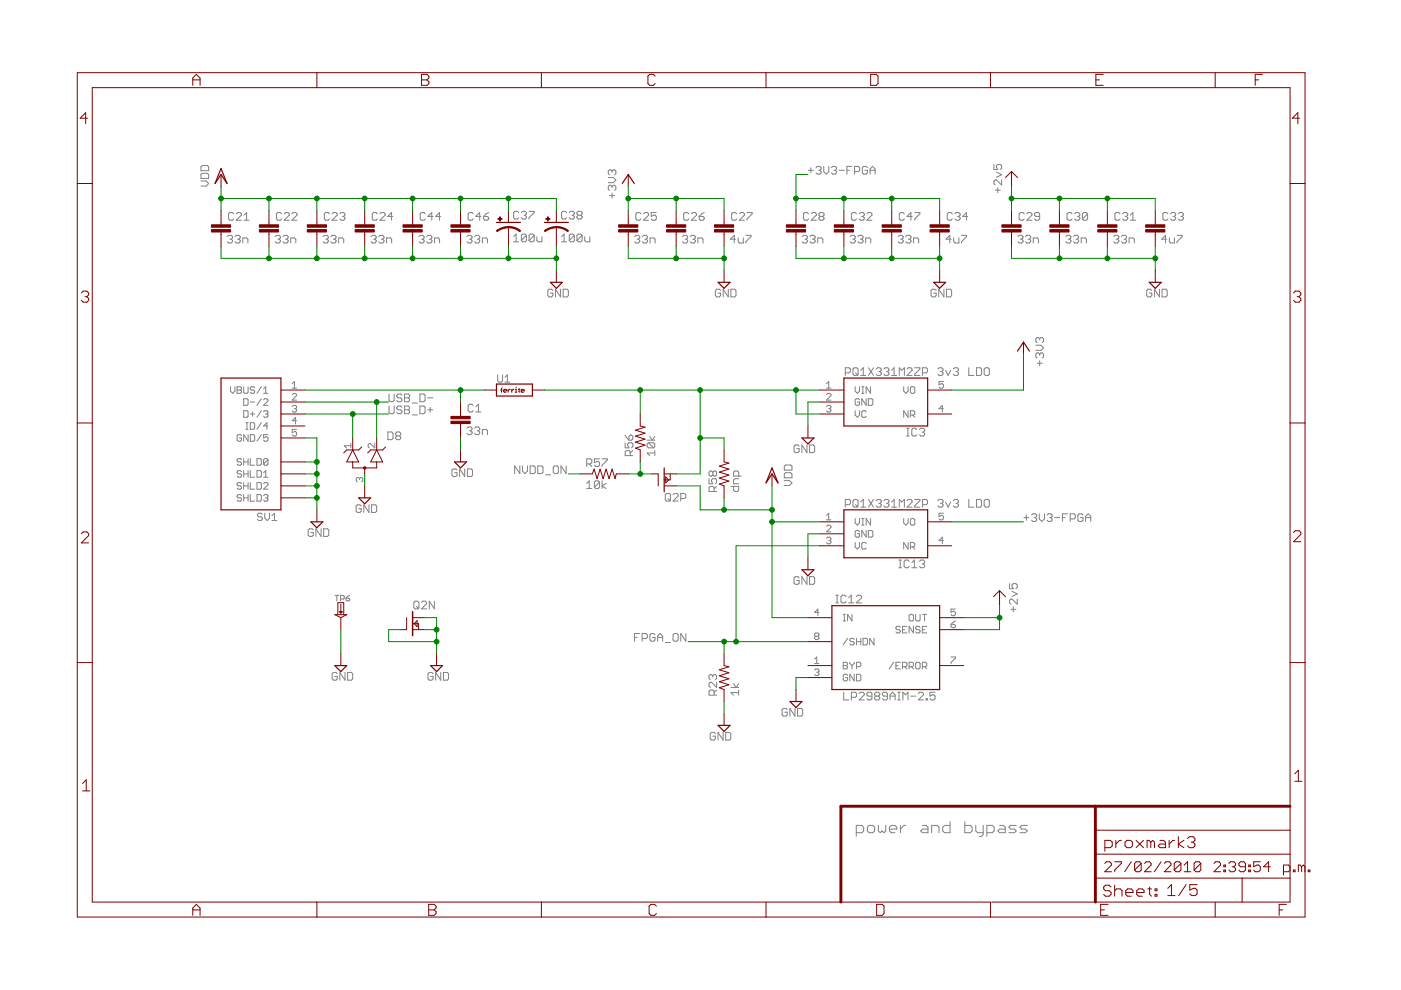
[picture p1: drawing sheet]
<svg xmlns="http://www.w3.org/2000/svg" width="297mm" height="210mm" viewBox="0 0 297 210" stroke-linecap="round" stroke-linejoin="round" font-family="sans-serif">
<g fill="#808080" stroke="#808080" stroke-width=".21">
<path d="M66.2 112.1l.2 .3z"/>
<path d="M65.6 112.1h.6z"/>
<path d="M65.3 112.4l.3-.3z"/>
<path d="M65.3 112.4v1.1z"/>
<path d="M65.3 113.5l.3 .2z"/>
<path d="M65.6 113.7h.6z"/>
<path d="M66.2 113.7l.2-.2z"/>
<path d="M66.4 112.9v.6z"/>
<path d="M65.9 112.9h.5z"/>
<path d="M67 112.1v1.6z"/>
<path d="M67 112.1l1.1 1.6z"/>
<path d="M68.1 112.1v1.6z"/>
<path d="M68.6 112.1v1.6z"/>
<path d="M68.6 113.7h.8z"/>
<path d="M69.4 113.7l.3-.2z"/>
<path d="M69.7 112.4v1.1z"/>
<path d="M69.4 112.1l.3 .3z"/>
<path d="M68.6 112.1h.8z"/>
<path d="M99.3 90.5l-.3 .3z"/>
<path d="M99.3 90.5h.5z"/>
<path d="M99.8 90.5l.3 .3z"/>
<path d="M100.1 90.8v.3z"/>
<path d="M100.1 91.1l-.3 .2z"/>
<path d="M99.5 91.3h.3z"/>
<path d="M99.8 91.3l.3 .3z"/>
<path d="M100.1 91.6v.3z"/>
<path d="M100.1 91.9l-.3 .3z"/>
<path d="M99.3 92.2h.5z"/>
<path d="M99 91.9l.3 .3z"/>
<path d="M100.6 90.8l.3-.3z"/>
<path d="M100.9 90.5h.6z"/>
<path d="M101.5 90.5l.2 .3z"/>
<path d="M101.7 90.8v.3z"/>
<path d="M101.7 91.1l-.2 .2z"/>
<path d="M101.2 91.3h.3z"/>
<path d="M101.5 91.3l.2 .3z"/>
<path d="M101.7 91.6v.3z"/>
<path d="M101.7 91.9l-.2 .3z"/>
<path d="M100.9 92.2h.6z"/>
<path d="M100.6 91.9l.3 .3z"/>
<path d="M102.3 91.1v1.1z"/>
<path d="M102.3 91.1h.8z"/>
<path d="M103.1 91.1l.3 .2z"/>
<path d="M103.4 91.3v.9z"/>
<path d="M96.6 99.4l.3 .3z"/>
<path d="M96.1 99.4h.5z"/>
<path d="M95.8 99.7l.3-.3z"/>
<path d="M95.8 99.7v1.1z"/>
<path d="M95.8 100.8l.3 .2z"/>
<path d="M96.1 101h.5z"/>
<path d="M96.6 101l.3-.2z"/>
<path d="M96.9 100.2v.6z"/>
<path d="M96.4 100.2h.5z"/>
<path d="M97.5 99.4v1.6z"/>
<path d="M97.5 99.4l1 1.6z"/>
<path d="M98.5 99.4v1.6z"/>
<path d="M99.1 99.4v1.6z"/>
<path d="M99.1 101h.8z"/>
<path d="M99.9 101l.3-.2z"/>
<path d="M100.2 99.7v1.1z"/>
<path d="M99.9 99.4l.3 .3z"/>
<path d="M99.1 99.4h.8z"/>
<path d="M169.2 122.3l.2 .2z"/>
<path d="M168.6 122.3h.6z"/>
<path d="M168.6 122.3l-.2 .2z"/>
<path d="M168.4 122.5v1.1z"/>
<path d="M168.4 123.6l.2 .3z"/>
<path d="M168.6 123.9h.6z"/>
<path d="M169.4 123.6l-.2 .3z"/>
<path d="M169.4 123.1v.5z"/>
<path d="M168.9 123.1h.5z"/>
<path d="M170 122.3v1.6z"/>
<path d="M170 122.3l1.1 1.6z"/>
<path d="M171.1 122.3v1.6z"/>
<path d="M171.6 122.3v1.6z"/>
<path d="M171.6 123.9h.8z"/>
<path d="M172.4 123.9l.3-.3z"/>
<path d="M172.7 122.5v1.1z"/>
<path d="M172.4 122.3l.3 .2z"/>
<path d="M171.6 122.3h.8z"/>
<path d="M220.4 76.5v1.1z"/>
<path d="M219.9 77h1.1z"/>
<path d="M219.6 75.6l.3 .3z"/>
<path d="M219.6 75.1v.5z"/>
<path d="M219.6 75.1l.3-.3z"/>
<path d="M219.9 74.8h.3z"/>
<path d="M220.2 74.8l.2 .3z"/>
<path d="M220.4 75.1v.3z"/>
<path d="M220.4 75.1l.3-.3z"/>
<path d="M220.7 74.8h.3z"/>
<path d="M221 74.8l.3 .3z"/>
<path d="M221.3 75.1v.5z"/>
<path d="M221 75.9l.3-.3z"/>
<path d="M219.6 74.3h1.1z"/>
<path d="M220.7 74.3l.6-.6z"/>
<path d="M220.7 73.2l.6 .5z"/>
<path d="M219.6 73.2h1.1z"/>
<path d="M219.6 72.4l.3 .2z"/>
<path d="M219.6 71.8v.6z"/>
<path d="M219.6 71.8l.3-.2z"/>
<path d="M219.9 71.6h.3z"/>
<path d="M220.2 71.6l.2 .2z"/>
<path d="M220.4 71.8v.3z"/>
<path d="M220.4 71.8l.3-.2z"/>
<path d="M220.7 71.6h.3z"/>
<path d="M221 71.6l.3 .2z"/>
<path d="M221.3 71.8v.6z"/>
<path d="M221.3 72.4l-.3 .2z"/>
<path d="M166.3 102.9h1.1z"/>
<path d="M167.4 102.9l.5-.5z"/>
<path d="M167.4 101.9l.5 .5z"/>
<path d="M166.3 101.9h1.1z"/>
<path d="M166.3 101.3h1.6z"/>
<path d="M167.9 100.5v.8z"/>
<path d="M167.6 100.2l.3 .3z"/>
<path d="M166.6 100.2h1z"/>
<path d="M166.6 100.2l-.3 .3z"/>
<path d="M166.3 100.5v.8z"/>
<path d="M166.3 99.7h1.6z"/>
<path d="M167.9 98.8v.9z"/>
<path d="M167.6 98.6l.3 .2z"/>
<path d="M166.6 98.6h1z"/>
<path d="M166.3 98.8l.3-.2z"/>
<path d="M166.3 98.8v.9z"/>
<path d="M48.2 50.2l.3-.3z"/>
<path d="M48.5 49.9h.5z"/>
<path d="M49 49.9l.3 .3z"/>
<path d="M49.3 50.2v.2z"/>
<path d="M49.3 50.4l-.3 .3z"/>
<path d="M48.7 50.7h.3z"/>
<path d="M49 50.7l.3 .3z"/>
<path d="M49.3 51v.2z"/>
<path d="M49.3 51.2l-.3 .3z"/>
<path d="M48.5 51.5h.5z"/>
<path d="M48.2 51.2l.3 .3z"/>
<path d="M50.1 49.9l-.3 .3z"/>
<path d="M50.1 49.9h.6z"/>
<path d="M50.7 49.9l.2 .3z"/>
<path d="M50.9 50.2v.2z"/>
<path d="M50.9 50.4l-.2 .3z"/>
<path d="M50.4 50.7h.3z"/>
<path d="M50.7 50.7l.2 .3z"/>
<path d="M50.9 51v.2z"/>
<path d="M50.9 51.2l-.2 .3z"/>
<path d="M50.1 51.5h.6z"/>
<path d="M49.8 51.2l.3 .3z"/>
<path d="M51.5 50.4v1.1z"/>
<path d="M51.5 50.4h.8z"/>
<path d="M52.3 50.4l.3 .3z"/>
<path d="M52.6 50.7v.8z"/>
<path d="M58.4 50.2l.2-.3z"/>
<path d="M58.6 49.9h.6z"/>
<path d="M59.2 49.9l.2 .3z"/>
<path d="M59.4 50.2v.2z"/>
<path d="M59.4 50.4l-.2 .3z"/>
<path d="M58.9 50.7h.3z"/>
<path d="M59.2 50.7l.2 .3z"/>
<path d="M59.4 51v.2z"/>
<path d="M59.4 51.2l-.2 .3z"/>
<path d="M58.6 51.5h.6z"/>
<path d="M58.4 51.2l.2 .3z"/>
<path d="M60.3 49.9l-.3 .3z"/>
<path d="M60.3 49.9h.5z"/>
<path d="M60.8 49.9l.3 .3z"/>
<path d="M61.1 50.2v.2z"/>
<path d="M61.1 50.4l-.3 .3z"/>
<path d="M60.5 50.7h.3z"/>
<path d="M60.8 50.7l.3 .3z"/>
<path d="M61.1 51v.2z"/>
<path d="M61.1 51.2l-.3 .3z"/>
<path d="M60.3 51.5h.5z"/>
<path d="M60 51.2l.3 .3z"/>
<path d="M61.6 50.4v1.1z"/>
<path d="M61.6 50.4h.8z"/>
<path d="M62.4 50.4l.3 .3z"/>
<path d="M62.7 50.7v.8z"/>
<path d="M68.8 49.9l-.3 .3z"/>
<path d="M68.8 49.9h.5z"/>
<path d="M69.3 49.9l.3 .3z"/>
<path d="M69.6 50.2v.2z"/>
<path d="M69.6 50.4l-.3 .3z"/>
<path d="M69.1 50.7h.2z"/>
<path d="M69.3 50.7l.3 .3z"/>
<path d="M69.6 51v.2z"/>
<path d="M69.6 51.2l-.3 .3z"/>
<path d="M68.8 51.5h.5z"/>
<path d="M68.5 51.2l.3 .3z"/>
<path d="M70.1 50.2l.3-.3z"/>
<path d="M70.4 49.9h.6z"/>
<path d="M71 49.9l.2 .3z"/>
<path d="M71.2 50.2v.2z"/>
<path d="M71.2 50.4l-.2 .3z"/>
<path d="M70.7 50.7h.3z"/>
<path d="M71 50.7l.2 .3z"/>
<path d="M71.2 51v.2z"/>
<path d="M71.2 51.2l-.2 .3z"/>
<path d="M70.4 51.5h.6z"/>
<path d="M70.1 51.2l.3 .3z"/>
<path d="M71.8 50.4v1.1z"/>
<path d="M71.8 50.4h.8z"/>
<path d="M72.6 50.4l.3 .3z"/>
<path d="M72.9 50.7v.8z"/>
<path d="M79 49.9l-.3 .3z"/>
<path d="M79 49.9h.5z"/>
<path d="M79.5 49.9l.3 .3z"/>
<path d="M79.8 50.2v.2z"/>
<path d="M79.8 50.4l-.3 .3z"/>
<path d="M79.2 50.7h.3z"/>
<path d="M79.5 50.7l.3 .3z"/>
<path d="M79.8 51v.2z"/>
<path d="M79.8 51.2l-.3 .3z"/>
<path d="M79 51.5h.5z"/>
<path d="M78.7 51.2l.3 .3z"/>
<path d="M80.3 50.2l.3-.3z"/>
<path d="M80.6 49.9h.5z"/>
<path d="M81.1 49.9l.3 .3z"/>
<path d="M81.4 50.2v.2z"/>
<path d="M81.4 50.4l-.3 .3z"/>
<path d="M80.9 50.7h.2z"/>
<path d="M81.1 50.7l.3 .3z"/>
<path d="M81.4 51v.2z"/>
<path d="M81.4 51.2l-.3 .3z"/>
<path d="M80.6 51.5h.5z"/>
<path d="M80.3 51.2l.3 .3z"/>
<path d="M82 50.4v1.1z"/>
<path d="M82 50.4h.8z"/>
<path d="M82.8 50.4l.2 .3z"/>
<path d="M83 50.7v.8z"/>
<path d="M42.6 39.5h1.1z"/>
<path d="M43.7 39.5l.5-.6z"/>
<path d="M43.7 38.4l.5 .5z"/>
<path d="M42.6 38.4h1.1z"/>
<path d="M42.6 37.8h1.6z"/>
<path d="M44.2 37v.8z"/>
<path d="M44 36.7l.2 .3z"/>
<path d="M42.9 36.7h1.1z"/>
<path d="M42.9 36.7l-.3 .3z"/>
<path d="M42.6 37v.8z"/>
<path d="M42.6 36.2h1.6z"/>
<path d="M44.2 35.4v.8z"/>
<path d="M44 35.1l.2 .3z"/>
<path d="M42.9 35.1h1.1z"/>
<path d="M42.9 35.1l-.3 .3z"/>
<path d="M42.6 35.4v.8z"/>
<path d="M116.9 61.3l.3 .3z"/>
<path d="M116.4 61.3h.5z"/>
<path d="M116.4 61.3l-.3 .3z"/>
<path d="M116.1 61.6v1.1z"/>
<path d="M116.1 62.7l.3 .2z"/>
<path d="M116.4 62.9h.5z"/>
<path d="M116.9 62.9l.3-.2z"/>
<path d="M117.2 62.1v.6z"/>
<path d="M116.7 62.1h.5z"/>
<path d="M117.8 61.3v1.6z"/>
<path d="M117.8 61.3l1.1 1.6z"/>
<path d="M118.9 61.3v1.6z"/>
<path d="M119.4 61.3v1.6z"/>
<path d="M119.4 62.9h.8z"/>
<path d="M120.2 62.9l.3-.2z"/>
<path d="M120.5 61.6v1.1z"/>
<path d="M120.2 61.3l.3 .3z"/>
<path d="M119.4 61.3h.8z"/>
<path d="M134.8 49.9l-.2 .3z"/>
<path d="M134.8 49.9h.6z"/>
<path d="M135.4 49.9l.2 .3z"/>
<path d="M135.6 50.2v.2z"/>
<path d="M135.6 50.4l-.2 .3z"/>
<path d="M135.1 50.7h.3z"/>
<path d="M135.4 50.7l.2 .3z"/>
<path d="M135.6 51v.2z"/>
<path d="M135.4 51.5l.2-.3z"/>
<path d="M134.8 51.5h.6z"/>
<path d="M134.6 51.2l.2 .3z"/>
<path d="M136.5 49.9l-.3 .3z"/>
<path d="M136.5 49.9h.5z"/>
<path d="M137 49.9l.3 .3z"/>
<path d="M137.3 50.2v.2z"/>
<path d="M137.3 50.4l-.3 .3z"/>
<path d="M136.7 50.7h.3z"/>
<path d="M137 50.7l.3 .3z"/>
<path d="M137.3 51v.2z"/>
<path d="M137.3 51.2l-.3 .3z"/>
<path d="M136.5 51.5h.5z"/>
<path d="M136.2 51.2l.3 .3z"/>
<path d="M137.8 50.4v1.1z"/>
<path d="M137.8 50.4h.8z"/>
<path d="M138.6 50.4l.3 .3z"/>
<path d="M138.9 50.7v.8z"/>
<path d="M144.7 50.2l.3-.3z"/>
<path d="M145 49.9h.5z"/>
<path d="M145.5 49.9l.3 .3z"/>
<path d="M145.8 50.2v.2z"/>
<path d="M145.8 50.4l-.3 .3z"/>
<path d="M145.2 50.7h.3z"/>
<path d="M145.5 50.7l.3 .3z"/>
<path d="M145.8 51v.2z"/>
<path d="M145.5 51.5l.3-.3z"/>
<path d="M145 51.5h.5z"/>
<path d="M144.7 51.2l.3 .3z"/>
<path d="M146.6 49.9l-.3 .3z"/>
<path d="M146.6 49.9h.6z"/>
<path d="M147.2 49.9l.2 .3z"/>
<path d="M147.4 50.2v.2z"/>
<path d="M147.4 50.4l-.2 .3z"/>
<path d="M146.9 50.7h.3z"/>
<path d="M147.2 50.7l.2 .3z"/>
<path d="M147.4 51v.2z"/>
<path d="M147.4 51.2l-.2 .3z"/>
<path d="M146.6 51.5h.6z"/>
<path d="M146.3 51.2l.3 .3z"/>
<path d="M148 50.4v1.1z"/>
<path d="M148 50.4h.8z"/>
<path d="M148.8 50.4l.3 .3z"/>
<path d="M149.1 50.7v.8z"/>
<path d="M129.8 40.9v1.1z"/>
<path d="M129.2 41.5h1.1z"/>
<path d="M129 40.1l.2 .3z"/>
<path d="M129 39.5v.6z"/>
<path d="M129 39.5l.2-.2z"/>
<path d="M129.2 39.3h.3z"/>
<path d="M129.5 39.3l.3 .2z"/>
<path d="M129.8 39.5v.3z"/>
<path d="M129.8 39.5l.2-.2z"/>
<path d="M130 39.3h.3z"/>
<path d="M130.3 39.3l.3 .2z"/>
<path d="M130.6 39.5v.6z"/>
<path d="M130.6 40.1l-.3 .3z"/>
<path d="M129 38.7h1z"/>
<path d="M130.6 38.2l-.6 .5z"/>
<path d="M130 37.6l.6 .6z"/>
<path d="M129 37.6h1z"/>
<path d="M129 36.8l.2 .3z"/>
<path d="M129 36.3v.5z"/>
<path d="M129.2 36l-.2 .3z"/>
<path d="M129.2 36h.3z"/>
<path d="M129.5 36l.3 .3z"/>
<path d="M129.8 36.3v.3z"/>
<path d="M129.8 36.3l.2-.3z"/>
<path d="M130 36h.3z"/>
<path d="M130.3 36l.3 .3z"/>
<path d="M130.6 36.3v.5z"/>
<path d="M130.6 36.8l-.3 .3z"/>
<path d="M152.5 61.3l.3 .3z"/>
<path d="M152 61.3h.5z"/>
<path d="M152 61.3l-.3 .3z"/>
<path d="M151.7 61.6v1.1z"/>
<path d="M151.7 62.7l.3 .2z"/>
<path d="M152 62.9h.5z"/>
<path d="M152.5 62.9l.3-.2z"/>
<path d="M152.8 62.1v.6z"/>
<path d="M152.2 62.1h.6z"/>
<path d="M153.3 61.3v1.6z"/>
<path d="M153.3 61.3l1.1 1.6z"/>
<path d="M154.4 61.3v1.6z"/>
<path d="M155 61.3v1.6z"/>
<path d="M155 62.9h.8z"/>
<path d="M155.8 62.9l.2-.2z"/>
<path d="M156 61.6v1.1z"/>
<path d="M155.8 61.3l.2 .3z"/>
<path d="M155 61.3h.8z"/>
<path d="M215.8 50.2l.3-.3z"/>
<path d="M216.1 49.9h.5z"/>
<path d="M216.6 49.9l.3 .3z"/>
<path d="M216.9 50.2v.2z"/>
<path d="M216.9 50.4l-.3 .3z"/>
<path d="M216.3 50.7h.3z"/>
<path d="M216.6 50.7l.3 .3z"/>
<path d="M216.9 51v.2z"/>
<path d="M216.9 51.2l-.3 .3z"/>
<path d="M216.1 51.5h.5z"/>
<path d="M215.8 51.2l.3 .3z"/>
<path d="M217.4 50.2l.3-.3z"/>
<path d="M217.7 49.9h.6z"/>
<path d="M218.3 49.9l.2 .3z"/>
<path d="M218.5 50.2v.2z"/>
<path d="M218.5 50.4l-.2 .3z"/>
<path d="M218 50.7h.3z"/>
<path d="M218.3 50.7l.2 .3z"/>
<path d="M218.5 51v.2z"/>
<path d="M218.5 51.2l-.2 .3z"/>
<path d="M217.7 51.5h.6z"/>
<path d="M217.4 51.2l.3 .3z"/>
<path d="M219.1 50.4v1.1z"/>
<path d="M219.1 50.4h.8z"/>
<path d="M219.9 50.4l.3 .3z"/>
<path d="M220.2 50.7v.8z"/>
<path d="M226 50.2l.3-.3z"/>
<path d="M226.3 49.9h.5z"/>
<path d="M226.8 49.9l.3 .3z"/>
<path d="M227.1 50.2v.2z"/>
<path d="M227.1 50.4l-.3 .3z"/>
<path d="M226.5 50.7h.3z"/>
<path d="M226.8 50.7l.3 .3z"/>
<path d="M227.1 51v.2z"/>
<path d="M227.1 51.2l-.3 .3z"/>
<path d="M226.3 51.5h.5z"/>
<path d="M226 51.2l.3 .3z"/>
<path d="M227.6 50.2l.3-.3z"/>
<path d="M227.9 49.9h.5z"/>
<path d="M228.4 49.9l.3 .3z"/>
<path d="M228.7 50.2v.2z"/>
<path d="M228.7 50.4l-.3 .3z"/>
<path d="M228.2 50.7h.2z"/>
<path d="M228.4 50.7l.3 .3z"/>
<path d="M228.7 51v.2z"/>
<path d="M228.7 51.2l-.3 .3z"/>
<path d="M227.9 51.5h.5z"/>
<path d="M227.6 51.2l.3 .3z"/>
<path d="M229.2 50.4v1.1z"/>
<path d="M229.2 50.4h.9z"/>
<path d="M230.1 50.4l.2 .3z"/>
<path d="M230.3 50.7v.8z"/>
<path d="M236.4 49.9l-.3 .3z"/>
<path d="M236.4 49.9h.5z"/>
<path d="M236.9 49.9l.3 .3z"/>
<path d="M237.2 50.2v.2z"/>
<path d="M237.2 50.4l-.3 .3z"/>
<path d="M236.7 50.7h.2z"/>
<path d="M236.9 50.7l.3 .3z"/>
<path d="M237.2 51v.2z"/>
<path d="M237.2 51.2l-.3 .3z"/>
<path d="M236.4 51.5h.5z"/>
<path d="M236.1 51.2l.3 .3z"/>
<path d="M237.8 50.2l.2-.3z"/>
<path d="M238 49.9h.6z"/>
<path d="M238.6 49.9l.2 .3z"/>
<path d="M238.8 50.2v.2z"/>
<path d="M238.8 50.4l-.2 .3z"/>
<path d="M238.3 50.7h.3z"/>
<path d="M238.6 50.7l.2 .3z"/>
<path d="M238.8 51v.2z"/>
<path d="M238.8 51.2l-.2 .3z"/>
<path d="M238 51.5h.6z"/>
<path d="M237.8 51.2l.2 .3z"/>
<path d="M239.4 50.4v1.1z"/>
<path d="M239.4 50.4h.8z"/>
<path d="M240.2 50.4l.3 .3z"/>
<path d="M240.5 50.7v.8z"/>
<path d="M243.9 61.3l.3 .3z"/>
<path d="M243.4 61.3h.5z"/>
<path d="M243.4 61.3l-.3 .3z"/>
<path d="M243.1 61.6v1.1z"/>
<path d="M243.1 62.7l.3 .2z"/>
<path d="M243.4 62.9h.5z"/>
<path d="M243.9 62.9l.3-.2z"/>
<path d="M244.2 62.1v.6z"/>
<path d="M243.6 62.1h.6z"/>
<path d="M244.8 61.3v1.6z"/>
<path d="M244.8 61.3l1 1.6z"/>
<path d="M245.8 61.3v1.6z"/>
<path d="M246.4 61.3v1.6z"/>
<path d="M246.4 62.9h.8z"/>
<path d="M247.5 62.7l-.3 .2z"/>
<path d="M247.5 61.6v1.1z"/>
<path d="M247.2 61.3l.3 .3z"/>
<path d="M246.4 61.3h.8z"/>
<path d="M166.6 150.2l.3 .3z"/>
<path d="M166.1 150.2h.5z"/>
<path d="M166.1 150.2l-.3 .3z"/>
<path d="M165.8 150.5v1.1z"/>
<path d="M165.8 151.6l.3 .2z"/>
<path d="M166.1 151.8h.5z"/>
<path d="M166.9 151.6l-.3 .2z"/>
<path d="M166.9 151v.6z"/>
<path d="M166.4 151h.5z"/>
<path d="M167.5 150.2v1.6z"/>
<path d="M167.5 150.2l1.1 1.6z"/>
<path d="M168.6 150.2v1.6z"/>
<path d="M169.1 150.2v1.6z"/>
<path d="M169.1 151.8h.8z"/>
<path d="M169.9 151.8l.3-.2z"/>
<path d="M170.2 150.5v1.1z"/>
<path d="M169.9 150.2l.3 .3z"/>
<path d="M169.1 150.2h.8z"/>
<path d="M155 146.8l.5 .6z"/>
<path d="M155 146.8h1.6z"/>
<path d="M156.6 146.3v1.1z"/>
<path d="M155 145.8h1.6z"/>
<path d="M156.6 144.9l-.5 .9z"/>
<path d="M155.5 144.9l.6 .9z"/>
<path d="M151.4 155.3l.3 .3z"/>
<path d="M150.9 155.3h.5z"/>
<path d="M150.9 155.3l-.3 .3z"/>
<path d="M150.6 155.6v1z"/>
<path d="M150.6 156.6l.3 .3z"/>
<path d="M150.9 156.9h.5z"/>
<path d="M151.7 156.6l-.3 .3z"/>
<path d="M151.7 156.1v.5z"/>
<path d="M151.1 156.1h.6z"/>
<path d="M152.2 155.3v1.6z"/>
<path d="M152.2 155.3l1.1 1.6z"/>
<path d="M153.3 155.3v1.6z"/>
<path d="M153.9 155.3v1.6z"/>
<path d="M153.9 156.9h.8z"/>
<path d="M154.7 156.9l.2-.3z"/>
<path d="M154.9 155.6v1z"/>
<path d="M154.7 155.3l.2 .3z"/>
<path d="M153.9 155.3h.8z"/>
<path d="M247.1 49.9v1.6z"/>
<path d="M247.1 49.9l-.8 .8z"/>
<path d="M246.3 50.7h1.1z"/>
<path d="M247.9 50.4v.8z"/>
<path d="M247.9 51.2l.3 .3z"/>
<path d="M248.2 51.5h.8z"/>
<path d="M249 50.4v1.1z"/>
<path d="M249.6 49.9h1z"/>
<path d="M250.6 49.9v.3z"/>
<path d="M250.6 50.2l-1 1z"/>
<path d="M249.6 51.2v.3z"/>
<path d="M155.7 49.9v1.6z"/>
<path d="M155.7 49.9l-.8 .8z"/>
<path d="M154.9 50.7h1.1z"/>
<path d="M156.5 50.4v.8z"/>
<path d="M156.5 51.2l.3 .3z"/>
<path d="M156.8 51.5h.8z"/>
<path d="M157.6 50.4v1.1z"/>
<path d="M158.1 49.9h1.1z"/>
<path d="M159.2 49.9v.3z"/>
<path d="M159.2 50.2l-1.1 1z"/>
<path d="M158.1 51.2v.3z"/>
<path d="M170.1 50.2l.3-.3z"/>
<path d="M170.4 49.9h.5z"/>
<path d="M170.9 49.9l.3 .3z"/>
<path d="M171.2 50.2v.2z"/>
<path d="M171.2 50.4l-.3 .3z"/>
<path d="M170.6 50.7h.3z"/>
<path d="M170.9 50.7l.3 .3z"/>
<path d="M171.2 51v.2z"/>
<path d="M171.2 51.2l-.3 .3z"/>
<path d="M170.4 51.5h.5z"/>
<path d="M170.1 51.2l.3 .3z"/>
<path d="M172 49.9l-.3 .3z"/>
<path d="M172 49.9h.6z"/>
<path d="M172.6 49.9l.2 .3z"/>
<path d="M172.8 50.2v.2z"/>
<path d="M172.8 50.4l-.2 .3z"/>
<path d="M172.3 50.7h.3z"/>
<path d="M172.6 50.7l.2 .3z"/>
<path d="M172.8 51v.2z"/>
<path d="M172.8 51.2l-.2 .3z"/>
<path d="M172 51.5h.6z"/>
<path d="M171.7 51.2l.3 .3z"/>
<path d="M173.4 50.4v1.1z"/>
<path d="M173.4 50.4h.8z"/>
<path d="M174.2 50.4l.3 .3z"/>
<path d="M174.5 50.7v.8z"/>
<path d="M180.3 50.2l.2-.3z"/>
<path d="M180.5 49.9h.6z"/>
<path d="M181.1 49.9l.2 .3z"/>
<path d="M181.3 50.2v.2z"/>
<path d="M181.3 50.4l-.2 .3z"/>
<path d="M180.8 50.7h.3z"/>
<path d="M181.1 50.7l.2 .3z"/>
<path d="M181.3 51v.2z"/>
<path d="M181.3 51.2l-.2 .3z"/>
<path d="M180.5 51.5h.6z"/>
<path d="M180.3 51.2l.2 .3z"/>
<path d="M181.9 50.2l.3-.3z"/>
<path d="M182.2 49.9h.5z"/>
<path d="M182.7 49.9l.3 .3z"/>
<path d="M183 50.2v.2z"/>
<path d="M183 50.4l-.3 .3z"/>
<path d="M182.4 50.7h.3z"/>
<path d="M182.7 50.7l.3 .3z"/>
<path d="M183 51v.2z"/>
<path d="M183 51.2l-.3 .3z"/>
<path d="M182.2 51.5h.5z"/>
<path d="M181.9 51.2l.3 .3z"/>
<path d="M183.5 50.4v1.1z"/>
<path d="M183.5 50.4h.8z"/>
<path d="M184.3 50.4l.3 .3z"/>
<path d="M184.6 50.7v.8z"/>
<path d="M198.2 61.3l.3 .3z"/>
<path d="M197.7 61.3h.5z"/>
<path d="M197.7 61.3l-.3 .3z"/>
<path d="M197.4 61.6v1.1z"/>
<path d="M197.4 62.7l.3 .2z"/>
<path d="M197.7 62.9h.5z"/>
<path d="M198.2 62.9l.3-.2z"/>
<path d="M198.5 62.1v.6z"/>
<path d="M198 62.1h.5z"/>
<path d="M199 61.3v1.6z"/>
<path d="M199 61.3l1.1 1.6z"/>
<path d="M200.1 61.3v1.6z"/>
<path d="M200.7 61.3v1.6z"/>
<path d="M200.7 62.9h.8z"/>
<path d="M201.5 62.9l.3-.2z"/>
<path d="M201.8 61.6v1.1z"/>
<path d="M201.5 61.3l.3 .3z"/>
<path d="M200.7 61.3h.8z"/>
<path d="M201.4 49.9v1.6z"/>
<path d="M201.4 49.9l-.8 .8z"/>
<path d="M200.6 50.7h1.1z"/>
<path d="M202.2 50.4v.8z"/>
<path d="M202.2 51.2l.3 .3z"/>
<path d="M202.5 51.5h.8z"/>
<path d="M203.3 50.4v1.1z"/>
<path d="M203.9 49.9h1z"/>
<path d="M204.9 49.9v.3z"/>
<path d="M204.9 50.2l-1 1z"/>
<path d="M203.9 51.2v.3z"/>
<path d="M169.2 94.3l.2 .3z"/>
<path d="M168.6 94.3h.6z"/>
<path d="M168.6 94.3l-.2 .3z"/>
<path d="M168.4 94.6v1.1z"/>
<path d="M168.4 95.7l.2 .3z"/>
<path d="M168.6 96h.6z"/>
<path d="M169.4 95.7l-.2 .3z"/>
<path d="M169.4 95.1v.6z"/>
<path d="M168.9 95.1h.5z"/>
<path d="M170 94.3v1.7z"/>
<path d="M170 94.3l1.1 1.7z"/>
<path d="M171.1 94.3v1.7z"/>
<path d="M171.6 94.3v1.7z"/>
<path d="M171.6 96h.8z"/>
<path d="M172.4 96l.3-.3z"/>
<path d="M172.7 94.6v1.1z"/>
<path d="M172.4 94.3l.3 .3z"/>
<path d="M171.6 94.3h.8z"/>
<path d="M109.4 49.6l-.5 .6z"/>
<path d="M109.4 49.6v1.7z"/>
<path d="M108.9 51.3h1.1z"/>
<path d="M110.5 49.9v1.1z"/>
<path d="M110.5 49.9l.3-.3z"/>
<path d="M110.8 49.6h.6z"/>
<path d="M111.4 49.6l.2 .3z"/>
<path d="M111.6 49.9v1.1z"/>
<path d="M111.6 51l-.2 .3z"/>
<path d="M110.8 51.3h.6z"/>
<path d="M110.5 51l.3 .3z"/>
<path d="M110.5 51l1.1-1.1z"/>
<path d="M112.2 49.9v1.1z"/>
<path d="M112.4 49.6l-.2 .3z"/>
<path d="M112.4 49.6h.6z"/>
<path d="M113 49.6l.3 .3z"/>
<path d="M113.3 49.9v1.1z"/>
<path d="M113.3 51l-.3 .3z"/>
<path d="M112.4 51.3h.6z"/>
<path d="M112.2 51l.2 .3z"/>
<path d="M112.2 51l1.1-1.1z"/>
<path d="M113.8 50.2v.8z"/>
<path d="M113.8 51l.3 .3z"/>
<path d="M114.1 51.3h.8z"/>
<path d="M114.9 50.2v1.1z"/>
<path d="M119.6 49.6l-.5 .6z"/>
<path d="M119.6 49.6v1.7z"/>
<path d="M119.1 51.3h1z"/>
<path d="M120.7 49.9v1.1z"/>
<path d="M120.7 49.9l.3-.3z"/>
<path d="M121 49.6h.5z"/>
<path d="M121.5 49.6l.3 .3z"/>
<path d="M121.8 49.9v1.1z"/>
<path d="M121.8 51l-.3 .3z"/>
<path d="M121 51.3h.5z"/>
<path d="M120.7 51l.3 .3z"/>
<path d="M120.7 51l1.1-1.1z"/>
<path d="M122.3 49.9v1.1z"/>
<path d="M122.6 49.6l-.3 .3z"/>
<path d="M122.6 49.6h.5z"/>
<path d="M123.1 49.6l.3 .3z"/>
<path d="M123.4 49.9v1.1z"/>
<path d="M123.4 51l-.3 .3z"/>
<path d="M122.6 51.3h.5z"/>
<path d="M122.3 51l.3 .3z"/>
<path d="M122.3 51l1.1-1.1z"/>
<path d="M124 50.2v.8z"/>
<path d="M124 51l.2 .3z"/>
<path d="M124.2 51.3h.9z"/>
<path d="M125.1 50.2v1.1z"/>
<path d="M71.2 142.6l.3 .3z"/>
<path d="M70.7 142.6h.5z"/>
<path d="M70.7 142.6l-.3 .3z"/>
<path d="M70.4 142.9v1z"/>
<path d="M70.4 143.9l.3 .3z"/>
<path d="M70.7 144.2h.5z"/>
<path d="M71.5 143.9l-.3 .3z"/>
<path d="M71.5 143.4v.5z"/>
<path d="M71 143.4h.5z"/>
<path d="M72.1 142.6v1.6z"/>
<path d="M72.1 142.6l1.1 1.6z"/>
<path d="M73.2 142.6v1.6z"/>
<path d="M73.7 142.6v1.6z"/>
<path d="M73.7 144.2h.8z"/>
<path d="M74.5 144.2l.3-.3z"/>
<path d="M74.8 142.9v1z"/>
<path d="M74.5 142.6l.3 .3z"/>
<path d="M73.7 142.6h.8z"/>
<path d="M89.1 49.9l-.3 .3z"/>
<path d="M89.1 49.9h.5z"/>
<path d="M89.6 49.9l.3 .3z"/>
<path d="M89.9 50.2v.2z"/>
<path d="M89.9 50.4l-.3 .3z"/>
<path d="M89.4 50.7h.2z"/>
<path d="M89.6 50.7l.3 .3z"/>
<path d="M89.9 51v.2z"/>
<path d="M89.9 51.2l-.3 .3z"/>
<path d="M89.1 51.5h.5z"/>
<path d="M88.8 51.2l.3 .3z"/>
<path d="M90.5 50.2l.2-.3z"/>
<path d="M90.7 49.9h.6z"/>
<path d="M91.3 49.9l.3 .3z"/>
<path d="M91.6 50.2v.2z"/>
<path d="M91.6 50.4l-.3 .3z"/>
<path d="M91 50.7h.3z"/>
<path d="M91.3 50.7l.3 .3z"/>
<path d="M91.6 51v.2z"/>
<path d="M91.6 51.2l-.3 .3z"/>
<path d="M90.7 51.5h.6z"/>
<path d="M90.5 51.2l.2 .3z"/>
<path d="M92.1 50.4v1.1z"/>
<path d="M92.1 50.4h.8z"/>
<path d="M92.9 50.4l.3 .3z"/>
<path d="M93.2 50.7v.8z"/>
<path d="M76.3 107l.3 .3z"/>
<path d="M75.8 107h.5z"/>
<path d="M75.5 107.3l.3-.3z"/>
<path d="M75.5 107.3v1.1z"/>
<path d="M75.5 108.4l.3 .2z"/>
<path d="M75.8 108.6h.5z"/>
<path d="M76.3 108.6l.3-.2z"/>
<path d="M76.6 107.8v.6z"/>
<path d="M76.1 107.8h.5z"/>
<path d="M77.1 107v1.6z"/>
<path d="M77.1 107l1.1 1.6z"/>
<path d="M78.2 107v1.6z"/>
<path d="M78.8 107v1.6z"/>
<path d="M78.8 108.6h.8z"/>
<path d="M79.6 108.6l.3-.2z"/>
<path d="M79.9 107.3v1.1z"/>
<path d="M79.6 107l.3 .3z"/>
<path d="M78.8 107h.8z"/>
<path d="M99.3 49.9l-.3 .3z"/>
<path d="M99.3 49.9h.5z"/>
<path d="M99.8 49.9l.3 .3z"/>
<path d="M100.1 50.2v.2z"/>
<path d="M100.1 50.4l-.3 .3z"/>
<path d="M99.5 50.7h.3z"/>
<path d="M99.8 50.7l.3 .3z"/>
<path d="M100.1 51v.2z"/>
<path d="M100.1 51.2l-.3 .3z"/>
<path d="M99.3 51.5h.5z"/>
<path d="M99 51.2l.3 .3z"/>
<path d="M100.6 50.2l.3-.3z"/>
<path d="M100.9 49.9h.6z"/>
<path d="M101.5 49.9l.2 .3z"/>
<path d="M101.7 50.2v.2z"/>
<path d="M101.7 50.4l-.2 .3z"/>
<path d="M101.2 50.7h.3z"/>
<path d="M101.5 50.7l.2 .3z"/>
<path d="M101.7 51v.2z"/>
<path d="M101.7 51.2l-.2 .3z"/>
<path d="M100.9 51.5h.6z"/>
<path d="M100.6 51.2l.3 .3z"/>
<path d="M102.3 50.4v1.1z"/>
<path d="M102.3 50.4h.8z"/>
<path d="M103.1 50.4l.3 .3z"/>
<path d="M103.4 50.7v.8z"/>
<path d="M190.4 50.2l.3-.3z"/>
<path d="M190.7 49.9h.5z"/>
<path d="M191.2 49.9l.3 .3z"/>
<path d="M191.5 50.2v.2z"/>
<path d="M191.5 50.4l-.3 .3z"/>
<path d="M191 50.7h.2z"/>
<path d="M191.2 50.7l.3 .3z"/>
<path d="M191.5 51v.2z"/>
<path d="M191.2 51.5l.3-.3z"/>
<path d="M190.7 51.5h.5z"/>
<path d="M190.4 51.2l.3 .3z"/>
<path d="M192 50.2l.3-.3z"/>
<path d="M192.3 49.9h.6z"/>
<path d="M192.9 49.9l.2 .3z"/>
<path d="M193.1 50.2v.2z"/>
<path d="M193.1 50.4l-.2 .3z"/>
<path d="M192.6 50.7h.3z"/>
<path d="M192.9 50.7l.2 .3z"/>
<path d="M193.1 51v.2z"/>
<path d="M193.1 51.2l-.2 .3z"/>
<path d="M192.3 51.5h.6z"/>
<path d="M192 51.2l.3 .3z"/>
<path d="M193.7 50.4v1.1z"/>
<path d="M193.7 50.4h.8z"/>
<path d="M194.5 50.4l.3 .3z"/>
<path d="M194.8 50.7v.8z"/>
<path d="M91.5 142.6l.3 .3z"/>
<path d="M91 142.6h.5z"/>
<path d="M91 142.6l-.3 .3z"/>
<path d="M90.7 142.9v1z"/>
<path d="M90.7 143.9l.3 .3z"/>
<path d="M91 144.2h.5z"/>
<path d="M91.5 144.2l.3-.3z"/>
<path d="M91.8 143.4v.5z"/>
<path d="M91.3 143.4h.5z"/>
<path d="M92.4 142.6v1.6z"/>
<path d="M92.4 142.6l1.1 1.6z"/>
<path d="M93.5 142.6v1.6z"/>
<path d="M94 142.6v1.6z"/>
<path d="M94 144.2h.8z"/>
<path d="M94.8 144.2l.3-.3z"/>
<path d="M95.1 142.9v1z"/>
<path d="M94.8 142.6l.3 .3z"/>
<path d="M94 142.6h.8z"/>
<path d="M137.2 96.1l.6 .5z"/>
<path d="M137.2 96.1h1.6z"/>
<path d="M138.8 95.5v1.1z"/>
<path d="M137.5 95h1.1z"/>
<path d="M137.2 94.7l.3 .3z"/>
<path d="M137.2 94.1v.6z"/>
<path d="M137.2 94.1l.3-.2z"/>
<path d="M137.5 93.9h1.1z"/>
<path d="M138.6 93.9l.2 .2z"/>
<path d="M138.8 94.1v.6z"/>
<path d="M138.8 94.7l-.2 .3z"/>
<path d="M137.5 93.9l1.1 1.1z"/>
<path d="M137.2 93.3h1.6z"/>
<path d="M138.8 92.5l-.5 .8z"/>
<path d="M137.8 92.5l.5 .8z"/>
<path d="M124.9 102l-.5 .5z"/>
<path d="M124.9 102v1.6z"/>
<path d="M124.4 103.6h1.1z"/>
<path d="M126 102.2v1.1z"/>
<path d="M126 102.2l.3-.2z"/>
<path d="M126.3 102h.5z"/>
<path d="M126.8 102l.3 .2z"/>
<path d="M127.1 102.2v1.1z"/>
<path d="M126.8 103.6l.3-.3z"/>
<path d="M126.3 103.6h.5z"/>
<path d="M126 103.3l.3 .3z"/>
<path d="M127.1 102.2l-1.1 1.1z"/>
<path d="M127.7 102v1.6z"/>
<path d="M127.7 103l.8 .6z"/>
<path d="M127.7 103l.8-.5z"/>
<path d="M155 103.1h1.6z"/>
<path d="M156.6 103.1v.8z"/>
<path d="M156.3 104.2l.3-.3z"/>
<path d="M155.8 104.2h.5z"/>
<path d="M155.5 103.9l.3 .3z"/>
<path d="M155.5 103.1v.8z"/>
<path d="M155.5 102.6h1.1z"/>
<path d="M155.5 101.8v.8z"/>
<path d="M155.5 101.8l.3-.3z"/>
<path d="M155.8 101.5h.8z"/>
<path d="M155.5 100.9h1.7z"/>
<path d="M155.5 100.1v.8z"/>
<path d="M155.5 100.1l.3-.2z"/>
<path d="M155.8 99.9h.5z"/>
<path d="M156.3 99.9l.3 .2z"/>
<path d="M156.6 100.1v.8z"/>
<path d="M181.5 175v2.3z"/>
<path d="M181.5 175h1.2z"/>
<path d="M182.7 175l.4 .4z"/>
<path d="M183.1 175.4v.8z"/>
<path d="M183.1 176.2l-.4 .4z"/>
<path d="M181.5 176.6h1.2z"/>
<path d="M184.3 176.6h.8z"/>
<path d="M185.1 176.6l.3-.4z"/>
<path d="M185.4 175.4v.8z"/>
<path d="M185.1 175l.3 .4z"/>
<path d="M184.3 175h.8z"/>
<path d="M184.3 175l-.4 .4z"/>
<path d="M183.9 175.4v.8z"/>
<path d="M183.9 176.2l.4 .4z"/>
<path d="M186.2 175v1.2z"/>
<path d="M186.2 176.2l.4 .4z"/>
<path d="M186.6 176.6l.4-.4z"/>
<path d="M187 176.2l.4 .4z"/>
<path d="M187.4 176.6l.4-.4z"/>
<path d="M187.8 175v1.2z"/>
<path d="M189 176.6h.7z"/>
<path d="M188.6 176.2l.4 .4z"/>
<path d="M188.6 175.4v.8z"/>
<path d="M189 175l-.4 .4z"/>
<path d="M189 175h.7z"/>
<path d="M189.7 175l.4 .4z"/>
<path d="M190.1 175.4v.4z"/>
<path d="M188.6 175.8h1.5z"/>
<path d="M190.9 175v1.6z"/>
<path d="M190.9 175.8l.8-.8z"/>
<path d="M191.7 175h.4z"/>
<path d="M195.6 175h.8z"/>
<path d="M196.4 175l.3 .4z"/>
<path d="M196.7 175.4v1.2z"/>
<path d="M195.6 176.6h1.1z"/>
<path d="M195.2 176.2l.4 .4z"/>
<path d="M195.2 176.2l.4-.4z"/>
<path d="M195.6 175.8h1.1z"/>
<path d="M197.5 175v1.6z"/>
<path d="M197.5 175h1.2z"/>
<path d="M198.7 175l.4 .4z"/>
<path d="M199.1 175.4v1.2z"/>
<path d="M201.4 174.2v2.4z"/>
<path d="M200.3 176.6h1.1z"/>
<path d="M199.9 176.2l.4 .4z"/>
<path d="M199.9 175.4v.8z"/>
<path d="M200.3 175l-.4 .4z"/>
<path d="M200.3 175h1.1z"/>
<path d="M204.6 174.2v2.4z"/>
<path d="M204.6 176.6h1.1z"/>
<path d="M205.7 176.6l.4-.4z"/>
<path d="M206.1 175.4v.8z"/>
<path d="M205.7 175l.4 .4z"/>
<path d="M204.6 175h1.1z"/>
<path d="M206.9 175v1.2z"/>
<path d="M206.9 176.2l.4 .4z"/>
<path d="M207.3 176.6h1.1z"/>
<path d="M208.4 175v2z"/>
<path d="M208 177.3l.4-.3z"/>
<path d="M207.7 177.3h.3z"/>
<path d="M209.2 175v2.3z"/>
<path d="M209.2 175h1.2z"/>
<path d="M210.4 175l.4 .4z"/>
<path d="M210.8 175.4v.8z"/>
<path d="M210.8 176.2l-.4 .4z"/>
<path d="M209.2 176.6h1.2z"/>
<path d="M211.9 175h.8z"/>
<path d="M212.7 175l.4 .4z"/>
<path d="M213.1 175.4v1.2z"/>
<path d="M211.9 176.6h1.2z"/>
<path d="M211.6 176.2l.3 .4z"/>
<path d="M211.6 176.2l.3-.4z"/>
<path d="M211.9 175.8h1.2z"/>
<path d="M213.9 176.6h1.2z"/>
<path d="M215.1 176.6l.4-.4z"/>
<path d="M215.1 175.8l.4 .4z"/>
<path d="M214.3 175.8h.8z"/>
<path d="M213.9 175.4l.4 .4z"/>
<path d="M213.9 175.4l.4-.4z"/>
<path d="M214.3 175h1.2z"/>
<path d="M216.2 176.6h1.2z"/>
<path d="M217.4 176.6l.4-.4z"/>
<path d="M217.4 175.8l.4 .4z"/>
<path d="M216.6 175.8h.8z"/>
<path d="M216.2 175.4l.4 .4z"/>
<path d="M216.6 175l-.4 .4z"/>
<path d="M216.6 175h1.2z"/>
<path d="M181.3 82v.9z"/>
<path d="M181.3 82.9l.5 .5z"/>
<path d="M181.8 83.4l.4-.5z"/>
<path d="M182.2 82v.9z"/>
<path d="M182.7 83.4h.5z"/>
<path d="M182.9 82v1.4z"/>
<path d="M182.7 82h.5z"/>
<path d="M183.6 82v1.4z"/>
<path d="M183.6 82l1 1.4z"/>
<path d="M184.6 82v1.4z"/>
<path d="M175.2 81.4l.5-.5z"/>
<path d="M175.7 80.9v1.4z"/>
<path d="M175.2 82.3h1z"/>
<path d="M181.3 87.1v.9z"/>
<path d="M181.3 88l.5 .5z"/>
<path d="M181.8 88.5l.4-.5z"/>
<path d="M182.2 87.1v.9z"/>
<path d="M183.4 87.1l.2 .2z"/>
<path d="M182.9 87.1h.5z"/>
<path d="M182.9 87.1l-.2 .2z"/>
<path d="M182.7 87.3v.9z"/>
<path d="M182.7 88.2l.2 .3z"/>
<path d="M182.9 88.5h.5z"/>
<path d="M183.4 88.5l.2-.3z"/>
<path d="M175.2 86.2l.3-.2z"/>
<path d="M175.5 86h.4z"/>
<path d="M175.9 86l.3 .2z"/>
<path d="M176.2 86.2v.2z"/>
<path d="M176.2 86.4l-.3 .3z"/>
<path d="M175.7 86.7h.2z"/>
<path d="M175.9 86.7l.3 .2z"/>
<path d="M176.2 86.9v.2z"/>
<path d="M176.2 87.1l-.3 .3z"/>
<path d="M175.5 87.4h.4z"/>
<path d="M175.2 87.1l.3 .3z"/>
<path d="M191.6 82v.9z"/>
<path d="M191.6 82.9l.5 .5z"/>
<path d="M192.1 83.4l.4-.5z"/>
<path d="M192.5 82v.9z"/>
<path d="M193.3 82h.4z"/>
<path d="M193.3 82l-.3 .2z"/>
<path d="M193 82.2v1z"/>
<path d="M193 83.2l.3 .2z"/>
<path d="M193.3 83.4h.4z"/>
<path d="M193.7 83.4l.3-.2z"/>
<path d="M194 82.2v1z"/>
<path d="M193.7 82l.3 .2z"/>
<path d="M199.1 80.9h.9z"/>
<path d="M199.1 80.9v.7z"/>
<path d="M199.1 81.6l.5-.2z"/>
<path d="M199.6 81.4h.2z"/>
<path d="M199.8 81.4l.2 .2z"/>
<path d="M200 81.6v.5z"/>
<path d="M199.8 82.3l.2-.2z"/>
<path d="M199.3 82.3h.5z"/>
<path d="M199.1 82.1l.2 .2z"/>
<path d="M191.6 87.1v1.4z"/>
<path d="M191.6 87.1l.9 1.4z"/>
<path d="M192.5 87.1v1.4z"/>
<path d="M193 87.1v1.4z"/>
<path d="M193 87.1h.7z"/>
<path d="M193.7 87.1l.3 .2z"/>
<path d="M194 87.3v.5z"/>
<path d="M194 87.8l-.3 .2z"/>
<path d="M193 88h.7z"/>
<path d="M193.5 88l.5 .5z"/>
<path d="M199.8 86v1.4z"/>
<path d="M199.8 86l-.7 .7z"/>
<path d="M199.1 86.7h.9z"/>
<path d="M192.2 92.4h.6z"/>
<path d="M192.5 90.8v1.6z"/>
<path d="M192.2 90.8h.6z"/>
<path d="M194.1 90.8l.3 .3z"/>
<path d="M193.6 90.8h.5z"/>
<path d="M193.3 91.1l.3-.3z"/>
<path d="M193.3 91.1v1.1z"/>
<path d="M193.3 92.2l.3 .2z"/>
<path d="M193.6 92.4h.5z"/>
<path d="M194.1 92.4l.3-.2z"/>
<path d="M194.9 91.1l.3-.3z"/>
<path d="M195.2 90.8h.6z"/>
<path d="M195.8 90.8l.2 .3z"/>
<path d="M196 91.1v.3z"/>
<path d="M196 91.4l-.2 .2z"/>
<path d="M195.5 91.6h.3z"/>
<path d="M195.8 91.6l.2 .3z"/>
<path d="M196 91.9v.3z"/>
<path d="M195.8 92.4l.2-.2z"/>
<path d="M195.2 92.4h.6z"/>
<path d="M194.9 92.2l.3 .2z"/>
<path d="M179.2 78v1.6z"/>
<path d="M179.2 78h.8z"/>
<path d="M180 78l.3 .3z"/>
<path d="M180.3 78.3v.5z"/>
<path d="M180.3 78.8l-.3 .3z"/>
<path d="M179.2 79.1h.8z"/>
<path d="M180.8 78.3v1z"/>
<path d="M180.8 78.3l.3-.3z"/>
<path d="M181.1 78h.6z"/>
<path d="M181.7 78l.2 .3z"/>
<path d="M181.9 78.3v1z"/>
<path d="M181.9 79.3l-.2 .3z"/>
<path d="M181.1 79.6h.6z"/>
<path d="M180.8 79.3l.3 .3z"/>
<path d="M181.4 79.1l.5 .5z"/>
<path d="M182.5 78.5l.5-.5z"/>
<path d="M183 78v1.6z"/>
<path d="M182.5 79.6h1.1z"/>
<path d="M184.1 78l1.1 1.6z"/>
<path d="M185.2 78l-1.1 1.6z"/>
<path d="M185.8 78.3l.2-.3z"/>
<path d="M186 78h.6z"/>
<path d="M186.6 78l.2 .3z"/>
<path d="M186.8 78.3v.2z"/>
<path d="M186.8 78.5l-.2 .3z"/>
<path d="M186.3 78.8h.3z"/>
<path d="M186.6 78.8l.2 .3z"/>
<path d="M186.8 79.1v.2z"/>
<path d="M186.8 79.3l-.2 .3z"/>
<path d="M186 79.6h.6z"/>
<path d="M185.8 79.3l.2 .3z"/>
<path d="M187.4 78.3l.3-.3z"/>
<path d="M187.7 78h.5z"/>
<path d="M188.2 78l.3 .3z"/>
<path d="M188.5 78.3v.2z"/>
<path d="M188.5 78.5l-.3 .3z"/>
<path d="M187.9 78.8h.3z"/>
<path d="M188.2 78.8l.3 .3z"/>
<path d="M188.5 79.1v.2z"/>
<path d="M188.5 79.3l-.3 .3z"/>
<path d="M187.7 79.6h.5z"/>
<path d="M187.4 79.3l.3 .3z"/>
<path d="M189 78.5l.6-.5z"/>
<path d="M189.6 78v1.6z"/>
<path d="M189 79.6h1.1z"/>
<path d="M190.7 78v1.6z"/>
<path d="M190.7 78l.5 .5z"/>
<path d="M191.2 78.5l.5-.5z"/>
<path d="M191.7 78v1.6z"/>
<path d="M192.3 79.6h1.1z"/>
<path d="M193.4 78.5l-1.1 1.1z"/>
<path d="M193.4 78.3v.2z"/>
<path d="M193.1 78l.3 .3z"/>
<path d="M192.6 78h.5z"/>
<path d="M192.6 78l-.3 .3z"/>
<path d="M193.9 78h1.1z"/>
<path d="M195 78v.3z"/>
<path d="M193.9 79.3l1.1-1z"/>
<path d="M193.9 79.3v.3z"/>
<path d="M193.9 79.6h1.1z"/>
<path d="M195.6 78v1.6z"/>
<path d="M195.6 78h.8z"/>
<path d="M196.4 78l.3 .3z"/>
<path d="M196.7 78.3v.5z"/>
<path d="M196.7 78.8l-.3 .3z"/>
<path d="M195.6 79.1h.8z"/>
<path d="M198.8 78.3l.3-.3z"/>
<path d="M199.1 78h.6z"/>
<path d="M199.7 78l.2 .3z"/>
<path d="M199.9 78.3v.2z"/>
<path d="M199.9 78.5l-.2 .3z"/>
<path d="M199.4 78.8h.3z"/>
<path d="M199.7 78.8l.2 .3z"/>
<path d="M199.9 79.1v.2z"/>
<path d="M199.9 79.3l-.2 .3z"/>
<path d="M199.1 79.6h.6z"/>
<path d="M198.8 79.3l.3 .3z"/>
<path d="M200.5 78.5l.5 1.1z"/>
<path d="M201.6 78.5l-.6 1.1z"/>
<path d="M202.1 78.3l.3-.3z"/>
<path d="M202.4 78h.5z"/>
<path d="M202.9 78l.3 .3z"/>
<path d="M203.2 78.3v.2z"/>
<path d="M203.2 78.5l-.3 .3z"/>
<path d="M202.7 78.8h.2z"/>
<path d="M202.9 78.8l.3 .3z"/>
<path d="M203.2 79.1v.2z"/>
<path d="M203.2 79.3l-.3 .3z"/>
<path d="M202.4 79.6h.5z"/>
<path d="M202.1 79.3l.3 .3z"/>
<path d="M205.4 78v1.6z"/>
<path d="M205.4 79.6h1.1z"/>
<path d="M207 78v1.6z"/>
<path d="M207 79.6h.9z"/>
<path d="M208.1 79.3l-.2 .3z"/>
<path d="M208.1 78.3v1z"/>
<path d="M207.9 78l.2 .3z"/>
<path d="M207 78h.9z"/>
<path d="M208.9 78h.6z"/>
<path d="M208.9 78l-.2 .3z"/>
<path d="M208.7 78.3v1z"/>
<path d="M208.7 79.3l.2 .3z"/>
<path d="M208.9 79.6h.6z"/>
<path d="M209.5 79.6l.3-.3z"/>
<path d="M209.8 78.3v1z"/>
<path d="M209.5 78l.3 .3z"/>
<path d="M182 84.5l.2 .3z"/>
<path d="M181.5 84.5h.5z"/>
<path d="M181.5 84.5l-.2 .3z"/>
<path d="M181.3 84.8v.9z"/>
<path d="M181.3 85.7l.2 .2z"/>
<path d="M181.5 85.9h.5z"/>
<path d="M182 85.9l.2-.2z"/>
<path d="M182.2 85.2v.5z"/>
<path d="M181.8 85.2h.4z"/>
<path d="M182.7 84.5v1.4z"/>
<path d="M182.7 84.5l.9 1.4z"/>
<path d="M183.6 84.5v1.4z"/>
<path d="M184.1 84.5v1.4z"/>
<path d="M184.1 85.9h.7z"/>
<path d="M184.8 85.9l.3-.2z"/>
<path d="M185.1 84.8v.9z"/>
<path d="M184.8 84.5l.3 .3z"/>
<path d="M184.1 84.5h.7z"/>
<path d="M175.2 84.8h1z"/>
<path d="M176.2 83.9l-1 .9z"/>
<path d="M176.2 83.7v.2z"/>
<path d="M175.9 83.4l.3 .3z"/>
<path d="M175.5 83.4h.4z"/>
<path d="M175.5 83.4l-.3 .3z"/>
<path d="M48.9 82v.9z"/>
<path d="M48.9 82.9l.4 .5z"/>
<path d="M49.3 83.4l.5-.5z"/>
<path d="M49.8 82v.9z"/>
<path d="M50.3 82v1.4z"/>
<path d="M50.3 82h.7z"/>
<path d="M51 82l.2 .2z"/>
<path d="M51.2 82.2v.3z"/>
<path d="M51.2 82.5l-.2 .2z"/>
<path d="M51 82.7l.2 .2z"/>
<path d="M51.2 82.9v.3z"/>
<path d="M51.2 83.2l-.2 .2z"/>
<path d="M50.3 83.4h.7z"/>
<path d="M50.3 82.7h.7z"/>
<path d="M51.7 82v1.2z"/>
<path d="M51.7 83.2l.2 .2z"/>
<path d="M51.9 83.4h.5z"/>
<path d="M52.4 83.4l.2-.2z"/>
<path d="M52.6 82v1.2z"/>
<path d="M53.8 82l.2 .2z"/>
<path d="M53.3 82h.5z"/>
<path d="M53.3 82l-.2 .2z"/>
<path d="M53.1 82.2v.3z"/>
<path d="M53.1 82.5l.2 .2z"/>
<path d="M53.3 82.7h.5z"/>
<path d="M53.8 82.7l.2 .2z"/>
<path d="M54 82.9v.3z"/>
<path d="M54 83.2l-.2 .2z"/>
<path d="M53.3 83.4h.5z"/>
<path d="M53.1 83.2l.2 .2z"/>
<path d="M55.4 82l-.9 1.4z"/>
<path d="M56.3 82l-.4 .5z"/>
<path d="M56.3 82v1.4z"/>
<path d="M55.9 83.4h.9z"/>
<path d="M62.4 80.9l-.4 .5z"/>
<path d="M62.4 80.9v1.4z"/>
<path d="M62 82.3h.9z"/>
<path d="M51.7 84.5v1.4z"/>
<path d="M51.7 85.9h.7z"/>
<path d="M52.4 85.9l.2-.2z"/>
<path d="M52.6 84.8v.9z"/>
<path d="M52.4 84.5l.2 .3z"/>
<path d="M51.7 84.5h.7z"/>
<path d="M53.1 85.2h.9z"/>
<path d="M55.4 84.5l-.9 1.4z"/>
<path d="M55.9 85.9h.9z"/>
<path d="M55.9 85.9l.9-.9z"/>
<path d="M56.8 84.8v.2z"/>
<path d="M56.6 84.5l.2 .3z"/>
<path d="M56.1 84.5h.5z"/>
<path d="M56.1 84.5l-.2 .3z"/>
<path d="M62 84.8h.9z"/>
<path d="M62.9 83.9l-.9 .9z"/>
<path d="M62.9 83.7v.2z"/>
<path d="M62.7 83.4l.2 .3z"/>
<path d="M62.2 83.4h.5z"/>
<path d="M62.2 83.4l-.2 .3z"/>
<path d="M51.7 87.1v1.4z"/>
<path d="M51.7 88.5h.7z"/>
<path d="M52.4 88.5l.2-.3z"/>
<path d="M52.6 87.3v.9z"/>
<path d="M52.4 87.1l.2 .2z"/>
<path d="M51.7 87.1h.7z"/>
<path d="M53.1 87.8h.9z"/>
<path d="M53.5 87.3v.9z"/>
<path d="M55.4 87.1l-.9 1.4z"/>
<path d="M55.9 87.3l.2-.2z"/>
<path d="M56.1 87.1h.5z"/>
<path d="M56.6 87.1l.2 .2z"/>
<path d="M56.8 87.3v.2z"/>
<path d="M56.8 87.5l-.2 .3z"/>
<path d="M56.3 87.8h.3z"/>
<path d="M56.6 87.8l.2 .2z"/>
<path d="M56.8 88v.2z"/>
<path d="M56.8 88.2l-.2 .3z"/>
<path d="M56.1 88.5h.5z"/>
<path d="M55.9 88.2l.2 .3z"/>
<path d="M62 86.2l.2-.2z"/>
<path d="M62.2 86h.5z"/>
<path d="M62.7 86l.2 .2z"/>
<path d="M62.9 86.2v.2z"/>
<path d="M62.9 86.4l-.2 .3z"/>
<path d="M62.4 86.7h.3z"/>
<path d="M62.7 86.7l.2 .2z"/>
<path d="M62.9 86.9v.2z"/>
<path d="M62.9 87.1l-.2 .3z"/>
<path d="M62.2 87.4h.5z"/>
<path d="M62 87.1l.2 .3z"/>
<path d="M52.1 91h.5z"/>
<path d="M52.4 89.6v1.4z"/>
<path d="M52.1 89.6h.5z"/>
<path d="M53.1 89.6v1.4z"/>
<path d="M53.1 91h.7z"/>
<path d="M53.8 91l.2-.2z"/>
<path d="M54 89.9v.9z"/>
<path d="M53.8 89.6l.2 .3z"/>
<path d="M53.1 89.6h.7z"/>
<path d="M55.4 89.6l-.9 1.4z"/>
<path d="M56.6 89.6v1.4z"/>
<path d="M56.6 89.6l-.7 .7z"/>
<path d="M55.9 90.3h.9z"/>
<path d="M62.7 88.5v1.4z"/>
<path d="M62.7 88.5l-.7 .7z"/>
<path d="M62 89.2h.9z"/>
<path d="M51 92.2l.2 .2z"/>
<path d="M50.5 92.2h.5z"/>
<path d="M50.5 92.2l-.2 .2z"/>
<path d="M50.3 92.4v.9z"/>
<path d="M50.3 93.3l.2 .3z"/>
<path d="M50.5 93.6h.5z"/>
<path d="M51 93.6l.2-.3z"/>
<path d="M51.2 92.9v.4z"/>
<path d="M50.7 92.9h.5z"/>
<path d="M51.7 92.2v1.4z"/>
<path d="M51.7 92.2l.9 1.4z"/>
<path d="M52.6 92.2v1.4z"/>
<path d="M53.1 92.2v1.4z"/>
<path d="M53.1 93.6h.7z"/>
<path d="M53.8 93.6l.2-.3z"/>
<path d="M54 92.4v.9z"/>
<path d="M53.8 92.2l.2 .2z"/>
<path d="M53.1 92.2h.7z"/>
<path d="M55.4 92.2l-.9 1.4z"/>
<path d="M55.9 92.2h.9z"/>
<path d="M55.9 92.2v.7z"/>
<path d="M55.9 92.9l.4-.3z"/>
<path d="M56.3 92.6h.3z"/>
<path d="M56.6 92.6l.2 .3z"/>
<path d="M56.8 92.9v.4z"/>
<path d="M56.8 93.3l-.2 .3z"/>
<path d="M56.1 93.6h.5z"/>
<path d="M55.9 93.3l.2 .3z"/>
<path d="M62 91h.9z"/>
<path d="M62 91v.7z"/>
<path d="M62 91.7l.4-.2z"/>
<path d="M62.4 91.5h.3z"/>
<path d="M62.7 91.5l.2 .2z"/>
<path d="M62.9 91.7v.5z"/>
<path d="M62.9 92.2l-.2 .2z"/>
<path d="M62.2 92.4h.5z"/>
<path d="M62 92.2l.2 .2z"/>
<path d="M55.4 108.8l.2 .3z"/>
<path d="M54.8 108.8h.6z"/>
<path d="M54.8 108.8l-.2 .3z"/>
<path d="M54.6 109.1v.2z"/>
<path d="M54.6 109.3l.2 .3z"/>
<path d="M54.8 109.6h.6z"/>
<path d="M55.4 109.6l.2 .2z"/>
<path d="M55.6 109.8v.3z"/>
<path d="M55.6 110.1l-.2 .3z"/>
<path d="M54.8 110.4h.6z"/>
<path d="M54.6 110.1l.2 .3z"/>
<path d="M56.1 108.8v1z"/>
<path d="M56.1 109.8l.5 .6z"/>
<path d="M57.1 109.8l-.5 .6z"/>
<path d="M57.1 108.8v1z"/>
<path d="M57.7 109.3l.5-.5z"/>
<path d="M58.2 108.8v1.6z"/>
<path d="M57.7 110.4h1z"/>
<path d="M51 97.2l.2 .3z"/>
<path d="M50.5 97.2h.5z"/>
<path d="M50.5 97.2l-.2 .3z"/>
<path d="M50.3 97.5v.2z"/>
<path d="M50.3 97.7l.2 .2z"/>
<path d="M50.5 97.9h.5z"/>
<path d="M51 97.9l.2 .3z"/>
<path d="M51.2 98.2v.2z"/>
<path d="M51.2 98.4l-.2 .2z"/>
<path d="M50.5 98.6h.5z"/>
<path d="M50.3 98.4l.2 .2z"/>
<path d="M51.7 97.2v1.4z"/>
<path d="M51.7 97.9h.9z"/>
<path d="M52.6 97.2v1.4z"/>
<path d="M53.1 97.2v1.4z"/>
<path d="M53.1 98.6h.9z"/>
<path d="M54.5 97.2v1.4z"/>
<path d="M54.5 98.6h.7z"/>
<path d="M55.2 98.6l.2-.2z"/>
<path d="M55.4 97.5v.9z"/>
<path d="M55.2 97.2l.2 .3z"/>
<path d="M54.5 97.2h.7z"/>
<path d="M55.9 97.5v.9z"/>
<path d="M55.9 97.5l.2-.3z"/>
<path d="M56.1 97.2h.5z"/>
<path d="M56.6 97.2l.2 .3z"/>
<path d="M56.8 97.5v.9z"/>
<path d="M56.8 98.4l-.2 .2z"/>
<path d="M56.1 98.6h.5z"/>
<path d="M55.9 98.4l.2 .2z"/>
<path d="M55.9 98.4l.9-.9z"/>
<path d="M51 99.8l.2 .2z"/>
<path d="M50.5 99.8h.5z"/>
<path d="M50.5 99.8l-.2 .2z"/>
<path d="M50.3 100v.2z"/>
<path d="M50.3 100.2l.2 .3z"/>
<path d="M50.5 100.5h.5z"/>
<path d="M51 100.5l.2 .2z"/>
<path d="M51.2 100.7v.2z"/>
<path d="M51.2 100.9l-.2 .3z"/>
<path d="M50.5 101.2h.5z"/>
<path d="M50.3 100.9l.2 .3z"/>
<path d="M51.7 99.8v1.4z"/>
<path d="M51.7 100.5h.9z"/>
<path d="M52.6 99.8v1.4z"/>
<path d="M53.1 99.8v1.4z"/>
<path d="M53.1 101.2h.9z"/>
<path d="M54.5 99.8v1.4z"/>
<path d="M54.5 101.2h.7z"/>
<path d="M55.2 101.2l.2-.3z"/>
<path d="M55.4 100v.9z"/>
<path d="M55.2 99.8l.2 .2z"/>
<path d="M54.5 99.8h.7z"/>
<path d="M56.3 99.8l-.4 .4z"/>
<path d="M56.3 99.8v1.4z"/>
<path d="M55.9 101.2h.9z"/>
<path d="M51 102.3l.2 .3z"/>
<path d="M50.5 102.3h.5z"/>
<path d="M50.5 102.3l-.2 .3z"/>
<path d="M50.3 102.6v.2z"/>
<path d="M50.3 102.8l.2 .2z"/>
<path d="M50.5 103h.5z"/>
<path d="M51 103l.2 .3z"/>
<path d="M51.2 103.3v.2z"/>
<path d="M51.2 103.5l-.2 .2z"/>
<path d="M50.5 103.7h.5z"/>
<path d="M50.3 103.5l.2 .2z"/>
<path d="M51.7 102.3v1.4z"/>
<path d="M51.7 103h.9z"/>
<path d="M52.6 102.3v1.4z"/>
<path d="M53.1 102.3v1.4z"/>
<path d="M53.1 103.7h.9z"/>
<path d="M54.5 102.3v1.4z"/>
<path d="M54.5 103.7h.7z"/>
<path d="M55.2 103.7l.2-.2z"/>
<path d="M55.4 102.6v.9z"/>
<path d="M55.2 102.3l.2 .3z"/>
<path d="M54.5 102.3h.7z"/>
<path d="M55.9 103.7h.9z"/>
<path d="M55.9 103.7l.9-.9z"/>
<path d="M56.8 102.6v.2z"/>
<path d="M56.6 102.3l.2 .3z"/>
<path d="M56.1 102.3h.5z"/>
<path d="M56.1 102.3l-.2 .3z"/>
<path d="M51 104.9l.2 .2z"/>
<path d="M50.5 104.9h.5z"/>
<path d="M50.5 104.9l-.2 .2z"/>
<path d="M50.3 105.1v.2z"/>
<path d="M50.3 105.3l.2 .3z"/>
<path d="M50.5 105.6h.5z"/>
<path d="M51 105.6l.2 .2z"/>
<path d="M51.2 105.8v.2z"/>
<path d="M51.2 106l-.2 .3z"/>
<path d="M50.5 106.3h.5z"/>
<path d="M50.3 106l.2 .3z"/>
<path d="M51.7 104.9v1.4z"/>
<path d="M51.7 105.6h.9z"/>
<path d="M52.6 104.9v1.4z"/>
<path d="M53.1 104.9v1.4z"/>
<path d="M53.1 106.3h.9z"/>
<path d="M54.5 104.9v1.4z"/>
<path d="M54.5 106.3h.7z"/>
<path d="M55.2 106.3l.2-.3z"/>
<path d="M55.4 105.1v.9z"/>
<path d="M55.2 104.9l.2 .2z"/>
<path d="M54.5 104.9h.7z"/>
<path d="M55.9 105.1l.2-.2z"/>
<path d="M56.1 104.9h.5z"/>
<path d="M56.6 104.9l.2 .2z"/>
<path d="M56.8 105.1v.2z"/>
<path d="M56.8 105.3l-.2 .3z"/>
<path d="M56.3 105.6h.3z"/>
<path d="M56.6 105.6l.2 .2z"/>
<path d="M56.8 105.8v.2z"/>
<path d="M56.8 106l-.2 .3z"/>
<path d="M56.1 106.3h.5z"/>
<path d="M55.9 106l.2 .3z"/>
<path d="M100.1 85.7l.2 .3z"/>
<path d="M99.5 85.7h.6z"/>
<path d="M99.5 85.7l-.2 .3z"/>
<path d="M99.3 86v1.1z"/>
<path d="M99.3 87.1l.2 .2z"/>
<path d="M99.5 87.3h.6z"/>
<path d="M100.1 87.3l.2-.2z"/>
<path d="M100.9 86.2l.5-.5z"/>
<path d="M101.4 85.7v1.6z"/>
<path d="M100.9 87.3h1.1z"/>
<path d="M105.5 79.5v1.3z"/>
<path d="M105.5 80.8l.3 .2z"/>
<path d="M105.8 81h.5z"/>
<path d="M106.3 81l.3-.2z"/>
<path d="M106.6 79.5v1.3z"/>
<path d="M107.1 80l.5-.5z"/>
<path d="M107.6 79.5v1.5z"/>
<path d="M107.1 81h1z"/>
<path d="M49.3 45.1l.3 .2z"/>
<path d="M48.7 45.1h.6z"/>
<path d="M48.7 45.1l-.2 .2z"/>
<path d="M48.5 45.3v1.1z"/>
<path d="M48.5 46.4l.2 .3z"/>
<path d="M48.7 46.7h.6z"/>
<path d="M49.3 46.7l.3-.3z"/>
<path d="M50.1 46.7h1.1z"/>
<path d="M50.1 46.7l1.1-1.1z"/>
<path d="M51.2 45.3v.3z"/>
<path d="M50.9 45.1l.3 .2z"/>
<path d="M50.4 45.1h.5z"/>
<path d="M50.4 45.1l-.3 .2z"/>
<path d="M51.7 45.6l.6-.5z"/>
<path d="M52.3 45.1v1.6z"/>
<path d="M51.7 46.7h1.1z"/>
<path d="M59.4 45.1l.3 .2z"/>
<path d="M58.9 45.1h.5z"/>
<path d="M58.9 45.1l-.3 .2z"/>
<path d="M58.6 45.3v1.1z"/>
<path d="M58.6 46.4l.3 .3z"/>
<path d="M58.9 46.7h.5z"/>
<path d="M59.7 46.4l-.3 .3z"/>
<path d="M60.3 46.7h1z"/>
<path d="M60.3 46.7l1-1.1z"/>
<path d="M61.3 45.3v.3z"/>
<path d="M61.1 45.1l.2 .2z"/>
<path d="M60.5 45.1h.6z"/>
<path d="M60.5 45.1l-.2 .2z"/>
<path d="M61.9 46.7h1.1z"/>
<path d="M61.9 46.7l1.1-1.1z"/>
<path d="M63 45.3v.3z"/>
<path d="M62.7 45.1l.3 .2z"/>
<path d="M62.2 45.1h.5z"/>
<path d="M62.2 45.1l-.3 .2z"/>
<path d="M69.6 45.1l.2 .2z"/>
<path d="M69 45.1h.6z"/>
<path d="M68.8 45.3l.2-.2z"/>
<path d="M68.8 45.3v1.1z"/>
<path d="M68.8 46.4l.2 .3z"/>
<path d="M69 46.7h.6z"/>
<path d="M69.8 46.4l-.2 .3z"/>
<path d="M70.4 46.7h1.1z"/>
<path d="M70.4 46.7l1.1-1.1z"/>
<path d="M71.5 45.3v.3z"/>
<path d="M71.2 45.1l.3 .2z"/>
<path d="M70.7 45.1h.5z"/>
<path d="M70.7 45.1l-.3 .2z"/>
<path d="M72.3 45.1l-.2 .2z"/>
<path d="M72.3 45.1h.6z"/>
<path d="M72.9 45.1l.2 .2z"/>
<path d="M73.1 45.3v.3z"/>
<path d="M73.1 45.6l-.2 .3z"/>
<path d="M72.6 45.9h.3z"/>
<path d="M72.9 45.9l.2 .3z"/>
<path d="M73.1 46.2v.2z"/>
<path d="M73.1 46.4l-.2 .3z"/>
<path d="M72.3 46.7h.6z"/>
<path d="M72.1 46.4l.2 .3z"/>
<path d="M79.7 45.1l.3 .2z"/>
<path d="M79.2 45.1h.5z"/>
<path d="M78.9 45.3l.3-.2z"/>
<path d="M78.9 45.3v1.1z"/>
<path d="M78.9 46.4l.3 .3z"/>
<path d="M79.2 46.7h.5z"/>
<path d="M79.7 46.7l.3-.3z"/>
<path d="M80.6 46.7h1.1z"/>
<path d="M80.6 46.7l1.1-1.1z"/>
<path d="M81.7 45.3v.3z"/>
<path d="M81.4 45.1l.3 .2z"/>
<path d="M80.8 45.1h.6z"/>
<path d="M80.8 45.1l-.2 .2z"/>
<path d="M83 45.1v1.6z"/>
<path d="M83 45.1l-.8 .8z"/>
<path d="M82.2 45.9h1.1z"/>
<path d="M135.6 45.1l.3 .2z"/>
<path d="M135.1 45.1h.5z"/>
<path d="M135.1 45.1l-.3 .2z"/>
<path d="M134.8 45.3v1.1z"/>
<path d="M134.8 46.4l.3 .3z"/>
<path d="M135.1 46.7h.5z"/>
<path d="M135.6 46.7l.3-.3z"/>
<path d="M136.4 46.7h1.1z"/>
<path d="M136.4 46.7l1.1-1.1z"/>
<path d="M137.5 45.3v.3z"/>
<path d="M137.2 45.1l.3 .2z"/>
<path d="M136.7 45.1h.5z"/>
<path d="M136.4 45.3l.3-.2z"/>
<path d="M138.1 45.1h1z"/>
<path d="M138.1 45.1v.8z"/>
<path d="M138.1 45.9l.5-.3z"/>
<path d="M138.6 45.6h.3z"/>
<path d="M138.9 45.6l.2 .3z"/>
<path d="M139.1 45.9v.5z"/>
<path d="M139.1 46.4l-.2 .3z"/>
<path d="M138.3 46.7h.6z"/>
<path d="M138.1 46.4l.2 .3z"/>
<path d="M145.8 45.1l.2 .2z"/>
<path d="M145.2 45.1h.6z"/>
<path d="M144.9 45.3l.3-.2z"/>
<path d="M144.9 45.3v1.1z"/>
<path d="M144.9 46.4l.3 .3z"/>
<path d="M145.2 46.7h.6z"/>
<path d="M145.8 46.7l.2-.3z"/>
<path d="M146.6 46.7h1.1z"/>
<path d="M146.6 46.7l1.1-1.1z"/>
<path d="M147.7 45.3v.3z"/>
<path d="M147.4 45.1l.3 .2z"/>
<path d="M146.9 45.1h.5z"/>
<path d="M146.6 45.3l.3-.2z"/>
<path d="M148.8 45.3l.5-.2z"/>
<path d="M148.8 45.3l-.6 .6z"/>
<path d="M148.2 45.9v.5z"/>
<path d="M148.2 46.4l.3 .3z"/>
<path d="M148.5 46.7h.6z"/>
<path d="M149.3 46.4l-.2 .3z"/>
<path d="M149.3 46.2v.2z"/>
<path d="M149.1 45.9l.2 .3z"/>
<path d="M148.2 45.9h.9z"/>
<path d="M211.5 39.8v1.1z"/>
<path d="M211 40.3h1.1z"/>
<path d="M212.4 38.1v1.1z"/>
<path d="M211.3 38.1l1.1 1.1z"/>
<path d="M211 38.1h.3z"/>
<path d="M210.7 38.4l.3-.3z"/>
<path d="M210.7 38.4v.5z"/>
<path d="M210.7 38.9l.3 .3z"/>
<path d="M211.3 37.6l1.1-.6z"/>
<path d="M211.3 36.5l1.1 .5z"/>
<path d="M210.7 34.9v1z"/>
<path d="M210.7 35.9h.8z"/>
<path d="M211.3 35.4l.2 .5z"/>
<path d="M211.3 35.1v.3z"/>
<path d="M211.3 35.1l.2-.2z"/>
<path d="M211.5 34.9h.6z"/>
<path d="M212.1 34.9l.3 .2z"/>
<path d="M212.4 35.1v.6z"/>
<path d="M212.4 35.7l-.3 .2z"/>
<path d="M216.9 45.1l.2 .2z"/>
<path d="M216.3 45.1h.6z"/>
<path d="M216.3 45.1l-.2 .2z"/>
<path d="M216.1 45.3v1.1z"/>
<path d="M216.1 46.4l.2 .3z"/>
<path d="M216.3 46.7h.6z"/>
<path d="M216.9 46.7l.2-.3z"/>
<path d="M217.7 46.7h1.1z"/>
<path d="M217.7 46.7l1.1-1.1z"/>
<path d="M218.8 45.3v.3z"/>
<path d="M218.5 45.1l.3 .2z"/>
<path d="M218 45.1h.5z"/>
<path d="M218 45.1l-.3 .2z"/>
<path d="M219.3 46.4l.3 .3z"/>
<path d="M219.6 46.7h.6z"/>
<path d="M220.2 46.7l.2-.3z"/>
<path d="M220.4 45.3v1.1z"/>
<path d="M220.2 45.1l.2 .2z"/>
<path d="M219.6 45.1h.6z"/>
<path d="M219.6 45.1l-.3 .2z"/>
<path d="M219.3 45.3v.3z"/>
<path d="M219.3 45.6l.3 .3z"/>
<path d="M219.6 45.9h.8z"/>
<path d="M227 45.1l.3 .2z"/>
<path d="M226.5 45.1h.5z"/>
<path d="M226.5 45.1l-.3 .2z"/>
<path d="M226.2 45.3v1.1z"/>
<path d="M226.2 46.4l.3 .3z"/>
<path d="M226.5 46.7h.5z"/>
<path d="M227 46.7l.3-.3z"/>
<path d="M227.9 45.3l.2-.2z"/>
<path d="M228.1 45.1h.6z"/>
<path d="M228.7 45.1l.2 .2z"/>
<path d="M228.9 45.3v.3z"/>
<path d="M228.9 45.6l-.2 .3z"/>
<path d="M228.4 45.9h.3z"/>
<path d="M228.7 45.9l.2 .3z"/>
<path d="M228.9 46.2v.2z"/>
<path d="M228.9 46.4l-.2 .3z"/>
<path d="M228.1 46.7h.6z"/>
<path d="M227.9 46.4l.2 .3z"/>
<path d="M229.5 45.3v1.1z"/>
<path d="M229.5 45.3l.3-.2z"/>
<path d="M229.8 45.1h.5z"/>
<path d="M230.3 45.1l.3 .2z"/>
<path d="M230.6 45.3v1.1z"/>
<path d="M230.6 46.4l-.3 .3z"/>
<path d="M229.8 46.7h.5z"/>
<path d="M229.5 46.4l.3 .3z"/>
<path d="M229.5 46.4l1.1-1.1z"/>
<path d="M237.2 45.1l.3 .2z"/>
<path d="M236.6 45.1h.6z"/>
<path d="M236.6 45.1l-.2 .2z"/>
<path d="M236.4 45.3v1.1z"/>
<path d="M236.4 46.4l.2 .3z"/>
<path d="M236.6 46.7h.6z"/>
<path d="M237.2 46.7l.3-.3z"/>
<path d="M238 45.3l.3-.2z"/>
<path d="M238.3 45.1h.5z"/>
<path d="M238.8 45.1l.3 .2z"/>
<path d="M239.1 45.3v.3z"/>
<path d="M239.1 45.6l-.3 .3z"/>
<path d="M238.6 45.9h.2z"/>
<path d="M238.8 45.9l.3 .3z"/>
<path d="M239.1 46.2v.2z"/>
<path d="M239.1 46.4l-.3 .3z"/>
<path d="M238.3 46.7h.5z"/>
<path d="M238 46.4l.3 .3z"/>
<path d="M239.6 45.6l.6-.5z"/>
<path d="M240.2 45.1v1.6z"/>
<path d="M239.6 46.7h1.1z"/>
<path d="M193 130.3h.4z"/>
<path d="M193 130.3l-.3 .2z"/>
<path d="M192.7 130.5v.9z"/>
<path d="M192.7 131.4l.3 .3z"/>
<path d="M193 131.7h.4z"/>
<path d="M193.4 131.7l.3-.3z"/>
<path d="M193.7 130.5v.9z"/>
<path d="M193.4 130.3l.3 .2z"/>
<path d="M194.1 130.3v1.1z"/>
<path d="M194.1 131.4l.3 .3z"/>
<path d="M194.4 131.7h.4z"/>
<path d="M194.8 131.7l.3-.3z"/>
<path d="M195.1 130.3v1.1z"/>
<path d="M196 130.3v1.4z"/>
<path d="M195.6 130.3h.9z"/>
<path d="M201.6 129.1h1z"/>
<path d="M201.6 129.1v.7z"/>
<path d="M201.6 129.8l.5-.2z"/>
<path d="M202.1 129.6h.2z"/>
<path d="M202.3 129.6l.3 .2z"/>
<path d="M202.6 129.8v.5z"/>
<path d="M202.6 130.3l-.3 .2z"/>
<path d="M201.9 130.5h.4z"/>
<path d="M201.6 130.3l.3 .2z"/>
<path d="M189.5 140.4l-1 1.4z"/>
<path d="M189.9 140.4h1z"/>
<path d="M189.9 140.4v1.4z"/>
<path d="M189.9 141.8h1z"/>
<path d="M189.9 141.1h.5z"/>
<path d="M191.3 140.4v1.4z"/>
<path d="M191.3 140.4h.7z"/>
<path d="M192 140.4l.3 .3z"/>
<path d="M192.3 140.7v.4z"/>
<path d="M192 141.4l.3-.3z"/>
<path d="M191.3 141.4h.7z"/>
<path d="M191.8 141.4l.5 .4z"/>
<path d="M192.7 140.4v1.4z"/>
<path d="M192.7 140.4h.7z"/>
<path d="M193.4 140.4l.3 .3z"/>
<path d="M193.7 140.7v.4z"/>
<path d="M193.4 141.4l.3-.3z"/>
<path d="M192.7 141.4h.7z"/>
<path d="M193.2 141.4l.5 .4z"/>
<path d="M194.4 140.4h.4z"/>
<path d="M194.4 140.4l-.3 .3z"/>
<path d="M194.1 140.7v.9z"/>
<path d="M194.1 141.6l.3 .2z"/>
<path d="M194.4 141.8h.4z"/>
<path d="M194.8 141.8l.3-.2z"/>
<path d="M195.1 140.7v.9z"/>
<path d="M194.8 140.4l.3 .3z"/>
<path d="M195.6 140.4v1.4z"/>
<path d="M195.6 140.4h.7z"/>
<path d="M196.3 140.4l.2 .3z"/>
<path d="M196.5 140.7v.4z"/>
<path d="M196.5 141.1l-.2 .3z"/>
<path d="M195.6 141.4h.7z"/>
<path d="M196 141.4l.5 .4z"/>
<path d="M201.6 139.3h1z"/>
<path d="M202.6 139.3v.2z"/>
<path d="M202.6 139.5l-1 1z"/>
<path d="M201.6 140.5v.2z"/>
<path d="M190.6 132.8l.3 .2z"/>
<path d="M190.2 132.8h.4z"/>
<path d="M190.2 132.8l-.3 .2z"/>
<path d="M189.9 133v.3z"/>
<path d="M189.9 133.3l.3 .2z"/>
<path d="M190.2 133.5h.4z"/>
<path d="M190.6 133.5l.3 .2z"/>
<path d="M190.9 133.7v.3z"/>
<path d="M190.9 134l-.3 .2z"/>
<path d="M190.2 134.2h.4z"/>
<path d="M189.9 134l.3 .2z"/>
<path d="M191.3 132.8h1z"/>
<path d="M191.3 132.8v1.4z"/>
<path d="M191.3 134.2h1z"/>
<path d="M191.3 133.5h.5z"/>
<path d="M192.7 132.8v1.4z"/>
<path d="M192.7 132.8l1 1.4z"/>
<path d="M193.7 132.8v1.4z"/>
<path d="M194.8 132.8l.3 .2z"/>
<path d="M194.4 132.8h.4z"/>
<path d="M194.4 132.8l-.3 .2z"/>
<path d="M194.1 133v.3z"/>
<path d="M194.1 133.3l.3 .2z"/>
<path d="M194.4 133.5h.4z"/>
<path d="M194.8 133.5l.3 .2z"/>
<path d="M195.1 133.7v.3z"/>
<path d="M195.1 134l-.3 .2z"/>
<path d="M194.4 134.2h.4z"/>
<path d="M194.1 134l.3 .2z"/>
<path d="M195.6 132.8h.9z"/>
<path d="M195.6 132.8v1.4z"/>
<path d="M195.6 134.2h.9z"/>
<path d="M195.6 133.5h.4z"/>
<path d="M202.1 131.9l.5-.2z"/>
<path d="M202.1 131.9l-.5 .5z"/>
<path d="M201.6 132.4v.4z"/>
<path d="M201.6 132.8l.3 .3z"/>
<path d="M201.9 133.1h.4z"/>
<path d="M202.3 133.1l.3-.3z"/>
<path d="M202.6 132.6v.2z"/>
<path d="M202.3 132.4l.3 .2z"/>
<path d="M201.6 132.4h.7z"/>
<path d="M178.8 131.7h.4z"/>
<path d="M179 130.3v1.4z"/>
<path d="M178.8 130.3h.4z"/>
<path d="M179.7 130.3v1.4z"/>
<path d="M179.7 130.3l.9 1.4z"/>
<path d="M180.6 130.3v1.4z"/>
<path d="M173.4 129.1v1.4z"/>
<path d="M173.4 129.1l-.7 .7z"/>
<path d="M172.7 129.8h.9z"/>
<path d="M179.5 143l.2 .2z"/>
<path d="M179 143h.5z"/>
<path d="M179 143l-.2 .2z"/>
<path d="M178.8 143.2v.9z"/>
<path d="M178.8 144.1l.2 .3z"/>
<path d="M179 144.4h.5z"/>
<path d="M179.5 144.4l.2-.3z"/>
<path d="M179.7 143.7v.4z"/>
<path d="M179.2 143.7h.5z"/>
<path d="M180.2 143v1.4z"/>
<path d="M180.2 143l.9 1.4z"/>
<path d="M181.1 143v1.4z"/>
<path d="M181.6 143v1.4z"/>
<path d="M181.6 144.4h.7z"/>
<path d="M182.3 144.4l.2-.3z"/>
<path d="M182.5 143.2v.9z"/>
<path d="M182.3 143l.2 .2z"/>
<path d="M181.6 143h.7z"/>
<path d="M172.7 142.1l.2-.3z"/>
<path d="M172.9 141.8h.5z"/>
<path d="M173.4 141.8l.2 .3z"/>
<path d="M173.6 142.1v.2z"/>
<path d="M173.6 142.3l-.2 .2z"/>
<path d="M173.2 142.5h.2z"/>
<path d="M173.4 142.5l.2 .3z"/>
<path d="M173.6 142.8v.2z"/>
<path d="M173.6 143l-.2 .2z"/>
<path d="M172.9 143.2h.5z"/>
<path d="M172.7 143l.2 .2z"/>
<path d="M179.7 135.3l-.9 1.4z"/>
<path d="M180.9 135.3l.2 .3z"/>
<path d="M180.4 135.3h.5z"/>
<path d="M180.4 135.3l-.2 .3z"/>
<path d="M180.2 135.6v.2z"/>
<path d="M180.2 135.8l.2 .2z"/>
<path d="M180.4 136h.5z"/>
<path d="M180.9 136l.2 .3z"/>
<path d="M181.1 136.3v.2z"/>
<path d="M180.9 136.7l.2-.2z"/>
<path d="M180.4 136.7h.5z"/>
<path d="M180.2 136.5l.2 .2z"/>
<path d="M181.6 135.3v1.4z"/>
<path d="M181.6 136h.9z"/>
<path d="M182.5 135.3v1.4z"/>
<path d="M183 135.3v1.4z"/>
<path d="M183 136.7h.7z"/>
<path d="M183.7 136.7l.2-.2z"/>
<path d="M183.9 135.6v.9z"/>
<path d="M183.7 135.3l.2 .3z"/>
<path d="M183 135.3h.7z"/>
<path d="M184.4 135.3v1.4z"/>
<path d="M184.4 135.3l.9 1.4z"/>
<path d="M185.3 135.3v1.4z"/>
<path d="M172.7 134.5l.2-.3z"/>
<path d="M172.9 134.2h.5z"/>
<path d="M173.4 134.2l.2 .3z"/>
<path d="M173.6 134.5v.2z"/>
<path d="M173.6 134.7l-.2 .2z"/>
<path d="M173.4 134.9l.2 .2z"/>
<path d="M173.6 135.1v.3z"/>
<path d="M173.6 135.4l-.2 .2z"/>
<path d="M172.9 135.6h.5z"/>
<path d="M172.7 135.4l.2 .2z"/>
<path d="M172.7 135.1v.3z"/>
<path d="M172.7 135.1l.2-.2z"/>
<path d="M172.7 134.7l.2 .2z"/>
<path d="M172.7 134.5v.2z"/>
<path d="M172.9 134.9h.5z"/>
<path d="M178.8 140.4v1.4z"/>
<path d="M178.8 140.4h.7z"/>
<path d="M179.5 140.4l.2 .3z"/>
<path d="M179.7 140.7v.2z"/>
<path d="M179.7 140.9l-.2 .2z"/>
<path d="M179.5 141.1l.2 .3z"/>
<path d="M179.7 141.4v.2z"/>
<path d="M179.5 141.8l.2-.2z"/>
<path d="M178.8 141.8h.7z"/>
<path d="M178.8 141.1h.7z"/>
<path d="M180.2 140.4v.3z"/>
<path d="M180.2 140.7l.4 .4z"/>
<path d="M180.6 141.1l.5-.4z"/>
<path d="M181.1 140.4v.3z"/>
<path d="M180.6 141.1v.7z"/>
<path d="M181.6 140.4v1.4z"/>
<path d="M181.6 140.4h.7z"/>
<path d="M182.3 140.4l.2 .3z"/>
<path d="M182.5 140.7v.4z"/>
<path d="M182.5 141.1l-.2 .3z"/>
<path d="M181.6 141.4h.7z"/>
<path d="M172.7 139.8l.5-.5z"/>
<path d="M173.2 139.3v1.4z"/>
<path d="M172.7 140.7h.9z"/>
<path d="M177.2 127.8h.6z"/>
<path d="M177.5 126.2v1.6z"/>
<path d="M177.2 126.2h.6z"/>
<path d="M179.1 126.2l.3 .3z"/>
<path d="M178.6 126.2h.5z"/>
<path d="M178.6 126.2l-.3 .3z"/>
<path d="M178.3 126.5v1.1z"/>
<path d="M178.3 127.6l.3 .2z"/>
<path d="M178.6 127.8h.5z"/>
<path d="M179.1 127.8l.3-.2z"/>
<path d="M179.9 126.7l.6-.5z"/>
<path d="M180.5 126.2v1.6z"/>
<path d="M179.9 127.8h1.1z"/>
<path d="M181.6 127.8h1.1z"/>
<path d="M181.6 127.8l1.1-1.1z"/>
<path d="M182.7 126.5v.2z"/>
<path d="M182.4 126.2l.3 .3z"/>
<path d="M181.8 126.2h.6z"/>
<path d="M181.8 126.2l-.2 .3z"/>
<path d="M178.9 146.8v1.6z"/>
<path d="M178.9 148.4h1.1z"/>
<path d="M180.5 146.8v1.6z"/>
<path d="M180.5 146.8h.8z"/>
<path d="M181.3 146.8l.3 .2z"/>
<path d="M181.6 147v.6z"/>
<path d="M181.3 147.8l.3-.2z"/>
<path d="M180.5 147.8h.8z"/>
<path d="M182.2 148.4h1z"/>
<path d="M182.2 148.4l1-1.1z"/>
<path d="M183.2 147v.3z"/>
<path d="M183 146.8l.2 .2z"/>
<path d="M182.4 146.8h.6z"/>
<path d="M182.4 146.8l-.2 .2z"/>
<path d="M183.8 148.1l.3 .3z"/>
<path d="M184.1 148.4h.5z"/>
<path d="M184.9 148.1l-.3 .3z"/>
<path d="M184.9 147v1.1z"/>
<path d="M184.6 146.8l.3 .2z"/>
<path d="M184.1 146.8h.5z"/>
<path d="M184.1 146.8l-.3 .2z"/>
<path d="M183.8 147v.3z"/>
<path d="M183.8 147.3l.3 .3z"/>
<path d="M184.1 147.6h.8z"/>
<path d="M185.4 147l.3-.2z"/>
<path d="M185.7 146.8h.5z"/>
<path d="M186.2 146.8l.3 .2z"/>
<path d="M186.5 147v.3z"/>
<path d="M186.5 147.3l-.3 .3z"/>
<path d="M186.2 147.6l.3 .2z"/>
<path d="M186.5 147.8v.3z"/>
<path d="M186.5 148.1l-.3 .3z"/>
<path d="M185.7 148.4h.5z"/>
<path d="M185.4 148.1l.3 .3z"/>
<path d="M185.4 147.8v.3z"/>
<path d="M185.4 147.8l.3-.2z"/>
<path d="M185.4 147.3l.3 .3z"/>
<path d="M185.4 147v.3z"/>
<path d="M185.7 147.6h.5z"/>
<path d="M187.1 148.1l.2 .3z"/>
<path d="M187.3 148.4h.6z"/>
<path d="M187.9 148.4l.3-.3z"/>
<path d="M188.2 147v1.1z"/>
<path d="M187.9 146.8l.3 .2z"/>
<path d="M187.3 146.8h.6z"/>
<path d="M187.3 146.8l-.2 .2z"/>
<path d="M187.1 147v.3z"/>
<path d="M187.1 147.3l.2 .3z"/>
<path d="M187.3 147.6h.9z"/>
<path d="M188.7 147.3v1.1z"/>
<path d="M188.7 147.3l.6-.5z"/>
<path d="M189.3 146.8l.5 .5z"/>
<path d="M189.8 147.3v1.1z"/>
<path d="M188.7 147.6h1.1z"/>
<path d="M190.3 148.4h.6z"/>
<path d="M190.6 146.8v1.6z"/>
<path d="M190.3 146.8h.6z"/>
<path d="M191.4 146.8v1.6z"/>
<path d="M191.4 146.8l.6 .5z"/>
<path d="M192.5 146.8l-.5 .5z"/>
<path d="M192.5 146.8v1.6z"/>
<path d="M193.1 147.6h1.1z"/>
<path d="M194.7 148.4h1.1z"/>
<path d="M194.7 148.4l1.1-1.1z"/>
<path d="M195.8 147v.3z"/>
<path d="M195.5 146.8l.3 .2z"/>
<path d="M195 146.8h.5z"/>
<path d="M195 146.8l-.3 .2z"/>
<path d="M196.3 148.1v.3z"/>
<path d="M196.3 148.1h.3z"/>
<path d="M196.6 148.1v.3z"/>
<path d="M196.3 148.4h.3z"/>
<path d="M197.2 146.8h1z"/>
<path d="M197.2 146.8v.8z"/>
<path d="M197.2 147.6l.5-.3z"/>
<path d="M197.7 147.3h.3z"/>
<path d="M198 147.3l.2 .3z"/>
<path d="M198.2 147.6v.5z"/>
<path d="M198.2 148.1l-.2 .3z"/>
<path d="M197.4 148.4h.6z"/>
<path d="M197.2 148.1l.2 .3z"/>
<path d="M150.3 147.4h1.6z"/>
<path d="M150.3 146.6v.8z"/>
<path d="M150.6 146.3l-.3 .3z"/>
<path d="M150.6 146.3h.5z"/>
<path d="M151.1 146.3l.3 .3z"/>
<path d="M151.4 146.6v.8z"/>
<path d="M151.9 146.3l-.5 .5z"/>
<path d="M151.9 144.7v1.1z"/>
<path d="M150.9 144.7l1 1.1z"/>
<path d="M150.6 144.7h.3z"/>
<path d="M150.6 144.7l-.3 .2z"/>
<path d="M150.3 144.9v.6z"/>
<path d="M150.3 145.5l.3 .3z"/>
<path d="M150.3 143.8l.3 .3z"/>
<path d="M150.3 143.3v.5z"/>
<path d="M150.6 143l-.3 .3z"/>
<path d="M150.6 143h.3z"/>
<path d="M150.9 143l.2 .3z"/>
<path d="M151.1 143.3v.3z"/>
<path d="M151.1 143.3l.3-.3z"/>
<path d="M151.4 143h.3z"/>
<path d="M151.7 143l.2 .3z"/>
<path d="M151.9 143.3v.5z"/>
<path d="M151.9 143.8l-.2 .3z"/>
<path d="M214.8 128.7v1z"/>
<path d="M214.3 129.2h1.1z"/>
<path d="M215.7 127v1.1z"/>
<path d="M214.6 127l1.1 1.1z"/>
<path d="M214.3 127h.3z"/>
<path d="M214 127.3l.3-.3z"/>
<path d="M214 127.3v.5z"/>
<path d="M214 127.8l.3 .3z"/>
<path d="M214.6 126.5l1.1-.6z"/>
<path d="M214.6 125.4l1.1 .5z"/>
<path d="M214 123.7v1.1z"/>
<path d="M214 124.8h.8z"/>
<path d="M214.6 124.3l.2 .5z"/>
<path d="M214.6 124v.3z"/>
<path d="M214.6 124l.2-.3z"/>
<path d="M214.8 123.7h.6z"/>
<path d="M215.4 123.7l.3 .3z"/>
<path d="M215.7 124v.5z"/>
<path d="M215.7 124.5l-.3 .3z"/>
<path d="M247.4 45.1l.2 .2z"/>
<path d="M246.8 45.1h.6z"/>
<path d="M246.8 45.1l-.3 .2z"/>
<path d="M246.5 45.3v1.1z"/>
<path d="M246.5 46.4l.3 .3z"/>
<path d="M246.8 46.7h.6z"/>
<path d="M247.4 46.7l.2-.3z"/>
<path d="M248.2 45.3l.3-.2z"/>
<path d="M248.5 45.1h.5z"/>
<path d="M249 45.1l.3 .2z"/>
<path d="M249.3 45.3v.3z"/>
<path d="M249.3 45.6l-.3 .3z"/>
<path d="M248.7 45.9h.3z"/>
<path d="M249 45.9l.3 .3z"/>
<path d="M249.3 46.2v.2z"/>
<path d="M249.3 46.4l-.3 .3z"/>
<path d="M248.5 46.7h.5z"/>
<path d="M248.2 46.4l.3 .3z"/>
<path d="M249.8 45.3l.3-.2z"/>
<path d="M250.1 45.1h.5z"/>
<path d="M250.6 45.1l.3 .2z"/>
<path d="M250.9 45.3v.3z"/>
<path d="M250.9 45.6l-.3 .3z"/>
<path d="M250.4 45.9h.2z"/>
<path d="M250.6 45.9l.3 .3z"/>
<path d="M250.9 46.2v.2z"/>
<path d="M250.9 46.4l-.3 .3z"/>
<path d="M250.1 46.7h.5z"/>
<path d="M249.8 46.4l.3 .3z"/>
<path d="M181.3 109.9v1z"/>
<path d="M181.3 110.9l.5 .4z"/>
<path d="M181.8 111.3l.4-.4z"/>
<path d="M182.2 109.9v1z"/>
<path d="M182.7 111.3h.5z"/>
<path d="M182.9 109.9v1.4z"/>
<path d="M182.7 109.9h.5z"/>
<path d="M183.6 109.9v1.4z"/>
<path d="M183.6 109.9l1 1.4z"/>
<path d="M184.6 109.9v1.4z"/>
<path d="M175.2 109.3l.5-.5z"/>
<path d="M175.7 108.8v1.4z"/>
<path d="M175.2 110.2h1z"/>
<path d="M181.3 115v1z"/>
<path d="M181.3 116l.5 .4z"/>
<path d="M181.8 116.4l.4-.4z"/>
<path d="M182.2 115v1z"/>
<path d="M183.4 115l.2 .3z"/>
<path d="M182.9 115h.5z"/>
<path d="M182.9 115l-.2 .3z"/>
<path d="M182.7 115.3v.9z"/>
<path d="M182.7 116.2l.2 .2z"/>
<path d="M182.9 116.4h.5z"/>
<path d="M183.4 116.4l.2-.2z"/>
<path d="M175.2 114.1l.3-.2z"/>
<path d="M175.5 113.9h.4z"/>
<path d="M175.9 113.9l.3 .2z"/>
<path d="M176.2 114.1v.3z"/>
<path d="M176.2 114.4l-.3 .2z"/>
<path d="M175.7 114.6h.2z"/>
<path d="M175.9 114.6l.3 .2z"/>
<path d="M176.2 114.8v.3z"/>
<path d="M176.2 115.1l-.3 .2z"/>
<path d="M175.5 115.3h.4z"/>
<path d="M175.2 115.1l.3 .2z"/>
<path d="M191.6 109.9v1z"/>
<path d="M191.6 110.9l.5 .4z"/>
<path d="M192.1 111.3l.4-.4z"/>
<path d="M192.5 109.9v1z"/>
<path d="M193.3 109.9h.4z"/>
<path d="M193.3 109.9l-.3 .3z"/>
<path d="M193 110.2v.9z"/>
<path d="M193 111.1l.3 .2z"/>
<path d="M193.3 111.3h.4z"/>
<path d="M193.7 111.3l.3-.2z"/>
<path d="M194 110.2v.9z"/>
<path d="M193.7 109.9l.3 .3z"/>
<path d="M199.1 108.8h.9z"/>
<path d="M199.1 108.8v.7z"/>
<path d="M199.1 109.5l.5-.2z"/>
<path d="M199.6 109.3h.2z"/>
<path d="M199.8 109.3l.2 .2z"/>
<path d="M200 109.5v.5z"/>
<path d="M200 110l-.2 .2z"/>
<path d="M199.3 110.2h.5z"/>
<path d="M199.1 110l.2 .2z"/>
<path d="M191.6 115v1.4z"/>
<path d="M191.6 115l.9 1.4z"/>
<path d="M192.5 115v1.4z"/>
<path d="M193 115v1.4z"/>
<path d="M193 115h.7z"/>
<path d="M193.7 115l.3 .3z"/>
<path d="M194 115.3v.4z"/>
<path d="M194 115.7l-.3 .3z"/>
<path d="M193 116h.7z"/>
<path d="M193.5 116l.5 .4z"/>
<path d="M199.8 113.9v1.4z"/>
<path d="M199.8 113.9l-.7 .7z"/>
<path d="M199.1 114.6h.9z"/>
<path d="M190.6 120.4h.5z"/>
<path d="M190.9 118.7v1.7z"/>
<path d="M190.6 118.7h.5z"/>
<path d="M192.5 118.7l.3 .3z"/>
<path d="M192 118.7h.5z"/>
<path d="M191.7 119l.3-.3z"/>
<path d="M191.7 119v1.1z"/>
<path d="M191.7 120.1l.3 .3z"/>
<path d="M192 120.4h.5z"/>
<path d="M192.5 120.4l.3-.3z"/>
<path d="M193.3 119.3l.6-.6z"/>
<path d="M193.9 118.7v1.7z"/>
<path d="M193.3 120.4h1.1z"/>
<path d="M194.9 119l.3-.3z"/>
<path d="M195.2 118.7h.6z"/>
<path d="M195.8 118.7l.2 .3z"/>
<path d="M196 119v.3z"/>
<path d="M196 119.3l-.2 .3z"/>
<path d="M195.5 119.6h.3z"/>
<path d="M195.8 119.6l.2 .2z"/>
<path d="M196 119.8v.3z"/>
<path d="M196 120.1l-.2 .3z"/>
<path d="M195.2 120.4h.6z"/>
<path d="M194.9 120.1l.3 .3z"/>
<path d="M179.2 105.9v1.6z"/>
<path d="M179.2 105.9h.8z"/>
<path d="M180 105.9l.3 .3z"/>
<path d="M180.3 106.2v.5z"/>
<path d="M180.3 106.7l-.3 .3z"/>
<path d="M179.2 107h.8z"/>
<path d="M180.8 106.2v1.1z"/>
<path d="M180.8 106.2l.3-.3z"/>
<path d="M181.1 105.9h.6z"/>
<path d="M181.7 105.9l.2 .3z"/>
<path d="M181.9 106.2v1.1z"/>
<path d="M181.7 107.5l.2-.2z"/>
<path d="M181.1 107.5h.6z"/>
<path d="M180.8 107.3l.3 .2z"/>
<path d="M181.4 107l.5 .5z"/>
<path d="M182.5 106.4l.5-.5z"/>
<path d="M183 105.9v1.6z"/>
<path d="M182.5 107.5h1.1z"/>
<path d="M184.1 105.9l1.1 1.6z"/>
<path d="M185.2 105.9l-1.1 1.6z"/>
<path d="M185.8 106.2l.2-.3z"/>
<path d="M186 105.9h.6z"/>
<path d="M186.6 105.9l.2 .3z"/>
<path d="M186.8 106.2v.2z"/>
<path d="M186.8 106.4l-.2 .3z"/>
<path d="M186.3 106.7h.3z"/>
<path d="M186.6 106.7l.2 .3z"/>
<path d="M186.8 107v.3z"/>
<path d="M186.8 107.3l-.2 .2z"/>
<path d="M186 107.5h.6z"/>
<path d="M185.8 107.3l.2 .2z"/>
<path d="M187.4 106.2l.3-.3z"/>
<path d="M187.7 105.9h.5z"/>
<path d="M188.2 105.9l.3 .3z"/>
<path d="M188.5 106.2v.2z"/>
<path d="M188.5 106.4l-.3 .3z"/>
<path d="M187.9 106.7h.3z"/>
<path d="M188.2 106.7l.3 .3z"/>
<path d="M188.5 107v.3z"/>
<path d="M188.5 107.3l-.3 .2z"/>
<path d="M187.7 107.5h.5z"/>
<path d="M187.4 107.3l.3 .2z"/>
<path d="M189 106.4l.6-.5z"/>
<path d="M189.6 105.9v1.6z"/>
<path d="M189 107.5h1.1z"/>
<path d="M190.7 105.9v1.6z"/>
<path d="M190.7 105.9l.5 .5z"/>
<path d="M191.2 106.4l.5-.5z"/>
<path d="M191.7 105.9v1.6z"/>
<path d="M192.3 107.5h1.1z"/>
<path d="M192.3 107.5l1.1-1.1z"/>
<path d="M193.4 106.2v.2z"/>
<path d="M193.1 105.9l.3 .3z"/>
<path d="M192.6 105.9h.5z"/>
<path d="M192.6 105.9l-.3 .3z"/>
<path d="M193.9 105.9h1.1z"/>
<path d="M195 105.9v.3z"/>
<path d="M193.9 107.3l1.1-1.1z"/>
<path d="M193.9 107.3v.2z"/>
<path d="M193.9 107.5h1.1z"/>
<path d="M195.6 105.9v1.6z"/>
<path d="M195.6 105.9h.8z"/>
<path d="M196.4 105.9l.3 .3z"/>
<path d="M196.7 106.2v.5z"/>
<path d="M196.7 106.7l-.3 .3z"/>
<path d="M195.6 107h.8z"/>
<path d="M198.8 106.2l.3-.3z"/>
<path d="M199.1 105.9h.6z"/>
<path d="M199.7 105.9l.2 .3z"/>
<path d="M199.9 106.2v.2z"/>
<path d="M199.9 106.4l-.2 .3z"/>
<path d="M199.4 106.7h.3z"/>
<path d="M199.7 106.7l.2 .3z"/>
<path d="M199.9 107v.3z"/>
<path d="M199.9 107.3l-.2 .2z"/>
<path d="M199.1 107.5h.6z"/>
<path d="M198.8 107.3l.3 .2z"/>
<path d="M200.5 106.4l.5 1.1z"/>
<path d="M201.6 106.4l-.6 1.1z"/>
<path d="M202.1 106.2l.3-.3z"/>
<path d="M202.4 105.9h.5z"/>
<path d="M202.9 105.9l.3 .3z"/>
<path d="M203.2 106.2v.2z"/>
<path d="M203.2 106.4l-.3 .3z"/>
<path d="M202.7 106.7h.2z"/>
<path d="M202.9 106.7l.3 .3z"/>
<path d="M203.2 107v.3z"/>
<path d="M203.2 107.3l-.3 .2z"/>
<path d="M202.4 107.5h.5z"/>
<path d="M202.1 107.3l.3 .2z"/>
<path d="M205.4 105.9v1.6z"/>
<path d="M205.4 107.5h1.1z"/>
<path d="M207 105.9v1.6z"/>
<path d="M207 107.5h.9z"/>
<path d="M208.1 107.3l-.2 .2z"/>
<path d="M208.1 106.2v1.1z"/>
<path d="M207.9 105.9l.2 .3z"/>
<path d="M207 105.9h.9z"/>
<path d="M208.9 105.9h.6z"/>
<path d="M208.7 106.2l.2-.3z"/>
<path d="M208.7 106.2v1.1z"/>
<path d="M208.7 107.3l.2 .2z"/>
<path d="M208.9 107.5h.6z"/>
<path d="M209.5 107.5l.3-.2z"/>
<path d="M209.8 106.2v1.1z"/>
<path d="M209.5 105.9l.3 .3z"/>
<path d="M182 112.5l.2 .2z"/>
<path d="M181.5 112.5h.5z"/>
<path d="M181.5 112.5l-.2 .2z"/>
<path d="M181.3 112.7v.9z"/>
<path d="M181.3 113.6l.2 .3z"/>
<path d="M181.5 113.9h.5z"/>
<path d="M182 113.9l.2-.3z"/>
<path d="M182.2 113.2v.4z"/>
<path d="M181.8 113.2h.4z"/>
<path d="M182.7 112.5v1.4z"/>
<path d="M182.7 112.5l.9 1.4z"/>
<path d="M183.6 112.5v1.4z"/>
<path d="M184.1 112.5v1.4z"/>
<path d="M184.1 113.9h.7z"/>
<path d="M184.8 113.9l.3-.3z"/>
<path d="M185.1 112.7v.9z"/>
<path d="M184.8 112.5l.3 .2z"/>
<path d="M184.1 112.5h.7z"/>
<path d="M175.2 112.8h1z"/>
<path d="M176.2 111.8l-1 1z"/>
<path d="M176.2 111.6v.2z"/>
<path d="M175.9 111.4l.3 .2z"/>
<path d="M175.5 111.4h.4z"/>
<path d="M175.5 111.4l-.3 .2z"/>
<path d="M155.9 45.1l.3 .2z"/>
<path d="M155.4 45.1h.5z"/>
<path d="M155.1 45.3l.3-.2z"/>
<path d="M155.1 45.3v1.1z"/>
<path d="M155.1 46.4l.3 .3z"/>
<path d="M155.4 46.7h.5z"/>
<path d="M155.9 46.7l.3-.3z"/>
<path d="M156.8 46.7h1z"/>
<path d="M156.8 46.7l1-1.1z"/>
<path d="M157.8 45.3v.3z"/>
<path d="M157.6 45.1l.2 .2z"/>
<path d="M157 45.1h.6z"/>
<path d="M157 45.1l-.2 .2z"/>
<path d="M158.4 45.1h1.1z"/>
<path d="M159.5 45.1v.2z"/>
<path d="M158.4 46.4l1.1-1.1z"/>
<path d="M158.4 46.4v.3z"/>
<path d="M171.2 45.1l.2 .2z"/>
<path d="M170.6 45.1h.6z"/>
<path d="M170.3 45.3l.3-.2z"/>
<path d="M170.3 45.3v1.1z"/>
<path d="M170.3 46.4l.3 .3z"/>
<path d="M170.6 46.7h.6z"/>
<path d="M171.4 46.4l-.2 .3z"/>
<path d="M172 46.7h1.1z"/>
<path d="M172 46.7l1.1-1.1z"/>
<path d="M173.1 45.3v.3z"/>
<path d="M172.8 45.1l.3 .2z"/>
<path d="M172.3 45.1h.5z"/>
<path d="M172.3 45.1l-.3 .2z"/>
<path d="M173.6 45.3l.3-.2z"/>
<path d="M173.9 45.1h.5z"/>
<path d="M174.4 45.1l.3 .2z"/>
<path d="M174.7 45.3v.3z"/>
<path d="M174.7 45.6l-.3 .3z"/>
<path d="M174.4 45.9l.3 .3z"/>
<path d="M174.7 46.2v.2z"/>
<path d="M174.7 46.4l-.3 .3z"/>
<path d="M173.9 46.7h.5z"/>
<path d="M173.6 46.4l.3 .3z"/>
<path d="M173.6 46.2v.2z"/>
<path d="M173.6 46.2l.3-.3z"/>
<path d="M173.6 45.6l.3 .3z"/>
<path d="M173.6 45.3v.3z"/>
<path d="M173.9 45.9h.5z"/>
<path d="M181.3 45.1l.3 .2z"/>
<path d="M180.8 45.1h.5z"/>
<path d="M180.5 45.3l.3-.2z"/>
<path d="M180.5 45.3v1.1z"/>
<path d="M180.5 46.4l.3 .3z"/>
<path d="M180.8 46.7h.5z"/>
<path d="M181.6 46.4l-.3 .3z"/>
<path d="M182.1 45.3l.3-.2z"/>
<path d="M182.4 45.1h.6z"/>
<path d="M183 45.1l.2 .2z"/>
<path d="M183.2 45.3v.3z"/>
<path d="M183.2 45.6l-.2 .3z"/>
<path d="M182.7 45.9h.3z"/>
<path d="M183 45.9l.2 .3z"/>
<path d="M183.2 46.2v.2z"/>
<path d="M183.2 46.4l-.2 .3z"/>
<path d="M182.4 46.7h.6z"/>
<path d="M182.1 46.4l.3 .3z"/>
<path d="M183.8 46.7h1.1z"/>
<path d="M183.8 46.7l1.1-1.1z"/>
<path d="M184.9 45.3v.3z"/>
<path d="M184.6 45.1l.3 .2z"/>
<path d="M184.1 45.1h.5z"/>
<path d="M183.8 45.3l.3-.2z"/>
<path d="M201.6 45.1l.3 .2z"/>
<path d="M201.1 45.1h.5z"/>
<path d="M201.1 45.1l-.3 .2z"/>
<path d="M200.8 45.3v1.1z"/>
<path d="M200.8 46.4l.3 .3z"/>
<path d="M201.1 46.7h.5z"/>
<path d="M201.6 46.7l.3-.3z"/>
<path d="M202.5 45.3l.2-.2z"/>
<path d="M202.7 45.1h.6z"/>
<path d="M203.3 45.1l.3 .2z"/>
<path d="M203.6 45.3v.3z"/>
<path d="M203.6 45.6l-.3 .3z"/>
<path d="M203 45.9h.3z"/>
<path d="M203.3 45.9l.3 .3z"/>
<path d="M203.6 46.2v.2z"/>
<path d="M203.6 46.4l-.3 .3z"/>
<path d="M202.7 46.7h.6z"/>
<path d="M202.5 46.4l.2 .3z"/>
<path d="M204.9 45.1v1.6z"/>
<path d="M204.9 45.1l-.8 .8z"/>
<path d="M204.1 45.9h1.1z"/>
<path d="M109.7 44.8l.3 .3z"/>
<path d="M109.2 44.8h.5z"/>
<path d="M109.2 44.8l-.3 .3z"/>
<path d="M108.9 45.1v1.1z"/>
<path d="M108.9 46.2l.3 .2z"/>
<path d="M109.2 46.4h.5z"/>
<path d="M110 46.2l-.3 .2z"/>
<path d="M110.5 45.1l.3-.3z"/>
<path d="M110.8 44.8h.6z"/>
<path d="M111.4 44.8l.2 .3z"/>
<path d="M111.6 45.1v.3z"/>
<path d="M111.6 45.4l-.2 .2z"/>
<path d="M111.1 45.6h.3z"/>
<path d="M111.4 45.6l.2 .3z"/>
<path d="M111.6 45.9v.3z"/>
<path d="M111.6 46.2l-.2 .2z"/>
<path d="M110.8 46.4h.6z"/>
<path d="M110.5 46.2l.3 .2z"/>
<path d="M112.2 44.8h1.1z"/>
<path d="M113.3 44.8v.3z"/>
<path d="M112.2 46.2l1.1-1.1z"/>
<path d="M112.2 46.2v.2z"/>
<path d="M119.9 44.8l.2 .3z"/>
<path d="M119.3 44.8h.6z"/>
<path d="M119.3 44.8l-.2 .3z"/>
<path d="M119.1 45.1v1.1z"/>
<path d="M119.1 46.2l.2 .2z"/>
<path d="M119.3 46.4h.6z"/>
<path d="M120.1 46.2l-.2 .2z"/>
<path d="M120.7 45.1l.3-.3z"/>
<path d="M121 44.8h.5z"/>
<path d="M121.5 44.8l.3 .3z"/>
<path d="M121.8 45.1v.3z"/>
<path d="M121.5 45.6l.3-.2z"/>
<path d="M121.2 45.6h.3z"/>
<path d="M121.5 45.6l.3 .3z"/>
<path d="M121.8 45.9v.3z"/>
<path d="M121.8 46.2l-.3 .2z"/>
<path d="M121 46.4h.5z"/>
<path d="M120.7 46.2l.3 .2z"/>
<path d="M122.3 45.1l.3-.3z"/>
<path d="M122.6 44.8h.5z"/>
<path d="M123.1 44.8l.3 .3z"/>
<path d="M123.4 45.1v.3z"/>
<path d="M123.4 45.4l-.3 .2z"/>
<path d="M123.1 45.6l.3 .3z"/>
<path d="M123.4 45.9v.3z"/>
<path d="M123.4 46.2l-.3 .2z"/>
<path d="M122.6 46.4h.5z"/>
<path d="M122.3 46.2l.3 .2z"/>
<path d="M122.3 45.9v.3z"/>
<path d="M122.3 45.9l.3-.3z"/>
<path d="M122.3 45.4l.3 .2z"/>
<path d="M122.3 45.1v.3z"/>
<path d="M122.6 45.6h.5z"/>
<path d="M71.4 126.2v1.2z"/>
<path d="M71 126.2h.8z"/>
<path d="M72.2 126.2v1.2z"/>
<path d="M72.2 126.2h.6z"/>
<path d="M72.8 126.2l.2 .2z"/>
<path d="M73 126.4v.4z"/>
<path d="M73 126.8l-.2 .2z"/>
<path d="M72.2 127h.6z"/>
<path d="M73.8 126.4l.3-.2z"/>
<path d="M73.8 126.4l-.4 .4z"/>
<path d="M73.4 126.8v.4z"/>
<path d="M73.4 127.2l.2 .2z"/>
<path d="M73.6 127.4h.4z"/>
<path d="M74 127.4l.1-.2z"/>
<path d="M74.1 127v.2z"/>
<path d="M74 126.8l.1 .2z"/>
<path d="M73.4 126.8h.6z"/>
<path d="M89.9 45.1l.3 .2z"/>
<path d="M89.4 45.1h.5z"/>
<path d="M89.1 45.3l.3-.2z"/>
<path d="M89.1 45.3v1.1z"/>
<path d="M89.1 46.4l.3 .3z"/>
<path d="M89.4 46.7h.5z"/>
<path d="M89.9 46.7l.3-.3z"/>
<path d="M91.5 45.1v1.6z"/>
<path d="M91.5 45.1l-.8 .8z"/>
<path d="M90.7 45.9h1.1z"/>
<path d="M93.2 45.1v1.6z"/>
<path d="M93.2 45.1l-.8 .8z"/>
<path d="M92.4 45.9h1.1z"/>
<path d="M75.5 101.9l.3 .3z"/>
<path d="M75.5 101.5v.4z"/>
<path d="M75.5 101.5l.3-.3z"/>
<path d="M75.8 101.2h.2z"/>
<path d="M76 101.2l.2 .3z"/>
<path d="M76.2 101.5v.2z"/>
<path d="M76.2 101.5l.3-.3z"/>
<path d="M76.5 101.2h.2z"/>
<path d="M76.7 101.2l.2 .3z"/>
<path d="M76.9 101.5v.4z"/>
<path d="M76.9 101.9l-.2 .3z"/>
<path d="M79.5 94v1z"/>
<path d="M78.5 94l1 1z"/>
<path d="M78.3 94h.2z"/>
<path d="M78.1 94.3l.2-.3z"/>
<path d="M78.1 94.3v.4z"/>
<path d="M78.1 94.7l.2 .3z"/>
<path d="M73 94.5l.4 .5z"/>
<path d="M73 94.5h1.4z"/>
<path d="M74.4 94v1z"/>
<path d="M82.2 91.6v1.6z"/>
<path d="M82.2 93.2h.9z"/>
<path d="M83.1 93.2l.2-.3z"/>
<path d="M83.3 91.9v1z"/>
<path d="M83.1 91.6l.2 .3z"/>
<path d="M82.2 91.6h.9z"/>
<path d="M84.1 91.6l-.2 .3z"/>
<path d="M84.1 91.6h.6z"/>
<path d="M84.7 91.6l.3 .3z"/>
<path d="M85 91.9v.2z"/>
<path d="M85 92.1l-.3 .3z"/>
<path d="M84.7 92.4l.3 .3z"/>
<path d="M85 92.7v.2z"/>
<path d="M85 92.9l-.3 .3z"/>
<path d="M84.1 93.2h.6z"/>
<path d="M83.9 92.9l.2 .3z"/>
<path d="M83.9 92.7v.2z"/>
<path d="M84.1 92.4l-.2 .3z"/>
<path d="M83.9 92.1l.2 .3z"/>
<path d="M83.9 91.9v.2z"/>
<path d="M84.1 92.4h.6z"/>
<path d="M100.1 45.1l.2 .2z"/>
<path d="M99.5 45.1h.6z"/>
<path d="M99.3 45.3l.2-.2z"/>
<path d="M99.3 45.3v1.1z"/>
<path d="M99.3 46.4l.2 .3z"/>
<path d="M99.5 46.7h.6z"/>
<path d="M100.1 46.7l.2-.3z"/>
<path d="M101.7 45.1v1.6z"/>
<path d="M101.7 45.1l-.8 .8z"/>
<path d="M100.9 45.9h1.1z"/>
<path d="M103.1 45.3l.5-.2z"/>
<path d="M103.1 45.3l-.6 .6z"/>
<path d="M102.5 45.9v.5z"/>
<path d="M102.5 46.4l.3 .3z"/>
<path d="M102.8 46.7h.5z"/>
<path d="M103.3 46.7l.3-.3z"/>
<path d="M103.6 46.2v.2z"/>
<path d="M103.3 45.9l.3 .3z"/>
<path d="M102.5 45.9h.8z"/>
<path d="M191.5 45.1l.2 .2z"/>
<path d="M190.9 45.1h.6z"/>
<path d="M190.7 45.3l.2-.2z"/>
<path d="M190.7 45.3v1.1z"/>
<path d="M190.7 46.4l.2 .3z"/>
<path d="M190.9 46.7h.6z"/>
<path d="M191.5 46.7l.2-.3z"/>
<path d="M193.1 45.1v1.6z"/>
<path d="M193.1 45.1l-.8 .8z"/>
<path d="M192.3 45.9h1.1z"/>
<path d="M194 45.1h1z"/>
<path d="M195 45.1v.2z"/>
<path d="M194 46.4l1-1.1z"/>
<path d="M194 46.4v.3z"/>
<path d="M87.7 127.7v1.1z"/>
<path d="M87.7 127.7l.3-.2z"/>
<path d="M88 127.5h.5z"/>
<path d="M88.5 127.5l.3 .2z"/>
<path d="M88.8 127.7v1.1z"/>
<path d="M88.8 128.8l-.3 .3z"/>
<path d="M88 129.1h.5z"/>
<path d="M87.7 128.8l.3 .3z"/>
<path d="M88.3 128.6l.5 .5z"/>
<path d="M89.4 129.1h1z"/>
<path d="M89.4 129.1l1-1.1z"/>
<path d="M90.4 127.7v.3z"/>
<path d="M90.2 127.5l.2 .2z"/>
<path d="M89.6 127.5h.6z"/>
<path d="M89.6 127.5l-.2 .2z"/>
<path d="M91 127.5v1.6z"/>
<path d="M91 127.5l1.1 1.6z"/>
<path d="M92.1 127.5v1.6z"/>
<path d="M141.1 104.9v1.1z"/>
<path d="M141.1 104.9l.2-.3z"/>
<path d="M141.3 104.6h.6z"/>
<path d="M141.9 104.6l.3 .3z"/>
<path d="M142.2 104.9v1.1z"/>
<path d="M141.9 106.2l.3-.2z"/>
<path d="M141.3 106.2h.6z"/>
<path d="M141.1 106l.2 .2z"/>
<path d="M141.6 105.7l.6 .5z"/>
<path d="M142.7 106.2h1.1z"/>
<path d="M142.7 106.2l1.1-1z"/>
<path d="M143.8 104.9v.3z"/>
<path d="M143.5 104.6l.3 .3z"/>
<path d="M143 104.6h.5z"/>
<path d="M142.7 104.9l.3-.3z"/>
<path d="M144.3 104.6v1.6z"/>
<path d="M144.3 104.6h.9z"/>
<path d="M145.2 104.6l.2 .3z"/>
<path d="M145.4 104.9v.5z"/>
<path d="M145.4 105.4l-.2 .3z"/>
<path d="M144.3 105.7h.9z"/>
<path d="M132.5 96.6h1.7z"/>
<path d="M132.5 95.8v.8z"/>
<path d="M132.5 95.8l.3-.3z"/>
<path d="M132.8 95.5h.5z"/>
<path d="M133.3 95.5l.3 .3z"/>
<path d="M133.6 95.8v.8z"/>
<path d="M134.2 95.5l-.6 .6z"/>
<path d="M132.5 93.9v1.1z"/>
<path d="M132.5 95h.8z"/>
<path d="M133.1 94.4l.2 .6z"/>
<path d="M133.1 94.1v.3z"/>
<path d="M133.1 94.1l.2-.2z"/>
<path d="M133.3 93.9h.6z"/>
<path d="M133.9 93.9l.3 .2z"/>
<path d="M134.2 94.1v.6z"/>
<path d="M133.9 95l.3-.3z"/>
<path d="M132.5 92.2l.3 .6z"/>
<path d="M132.8 92.8l.5 .5z"/>
<path d="M133.3 93.3h.6z"/>
<path d="M133.9 93.3l.3-.3z"/>
<path d="M134.2 92.5v.5z"/>
<path d="M133.9 92.2l.3 .3z"/>
<path d="M133.6 92.2h.3z"/>
<path d="M133.3 92.5l.3-.3z"/>
<path d="M133.3 92.5v.8z"/>
<path d="M124.4 97.3v1.6z"/>
<path d="M124.4 97.3h.8z"/>
<path d="M125.2 97.3l.3 .3z"/>
<path d="M125.5 97.6v.5z"/>
<path d="M125.5 98.1l-.3 .3z"/>
<path d="M124.4 98.4h.8z"/>
<path d="M124.9 98.4l.6 .5z"/>
<path d="M126 97.3h1.1z"/>
<path d="M126 97.3v.8z"/>
<path d="M126 98.1l.6-.3z"/>
<path d="M126.6 97.8h.2z"/>
<path d="M126.8 97.8l.3 .3z"/>
<path d="M127.1 98.1v.5z"/>
<path d="M127.1 98.6l-.3 .3z"/>
<path d="M126.3 98.9h.5z"/>
<path d="M126 98.6l.3 .3z"/>
<path d="M127.7 97.3h1.1z"/>
<path d="M128.8 97.3v.3z"/>
<path d="M127.7 98.6l1.1-1z"/>
<path d="M127.7 98.6v.3z"/>
<path d="M150.3 104.2h1.6z"/>
<path d="M150.3 103.4v.8z"/>
<path d="M150.6 103.1l-.3 .3z"/>
<path d="M150.6 103.1h.5z"/>
<path d="M151.1 103.1l.3 .3z"/>
<path d="M151.4 103.4v.8z"/>
<path d="M151.9 103.1l-.5 .6z"/>
<path d="M150.3 101.5v1.1z"/>
<path d="M150.3 102.6h.8z"/>
<path d="M150.9 102l.2 .6z"/>
<path d="M150.9 101.8v.2z"/>
<path d="M150.9 101.8l.2-.3z"/>
<path d="M151.1 101.5h.6z"/>
<path d="M151.7 101.5l.2 .3z"/>
<path d="M151.9 101.8v.5z"/>
<path d="M151.9 102.3l-.2 .3z"/>
<path d="M150.3 100.7l.3 .2z"/>
<path d="M150.3 100.1v.6z"/>
<path d="M150.6 99.9l-.3 .2z"/>
<path d="M150.6 99.9h.3z"/>
<path d="M150.9 99.9l.2 .2z"/>
<path d="M151.1 100.1l.3-.2z"/>
<path d="M151.4 99.9h.3z"/>
<path d="M151.7 99.9l.2 .2z"/>
<path d="M151.9 100.1v.6z"/>
<path d="M151.9 100.7l-.2 .2z"/>
<path d="M151.4 100.9h.3z"/>
<path d="M151.1 100.7l.3 .2z"/>
<path d="M151.1 100.7l-.2 .2z"/>
<path d="M150.6 100.9h.3z"/>
<path d="M151.1 100.1v.6z"/>
<path d="M82.5 83.5v1.4z"/>
<path d="M82.5 84.9l.3 .3z"/>
<path d="M82.8 85.2h.5z"/>
<path d="M83.3 85.2l.3-.3z"/>
<path d="M83.6 83.5v1.4z"/>
<path d="M84.9 83.5l.3 .3z"/>
<path d="M84.4 83.5h.5z"/>
<path d="M84.4 83.5l-.3 .3z"/>
<path d="M84.1 83.8v.3z"/>
<path d="M84.1 84.1l.3 .2z"/>
<path d="M84.4 84.3h.5z"/>
<path d="M84.9 84.3l.3 .3z"/>
<path d="M85.2 84.6v.3z"/>
<path d="M85.2 84.9l-.3 .3z"/>
<path d="M84.4 85.2h.5z"/>
<path d="M84.1 84.9l.3 .3z"/>
<path d="M85.8 83.5v1.7z"/>
<path d="M85.8 83.5h.8z"/>
<path d="M86.6 83.5l.2 .3z"/>
<path d="M86.8 83.8v.3z"/>
<path d="M86.8 84.1l-.2 .2z"/>
<path d="M86.6 84.3l.2 .3z"/>
<path d="M86.8 84.6v.3z"/>
<path d="M86.8 84.9l-.2 .3z"/>
<path d="M85.8 85.2h.8z"/>
<path d="M85.8 84.3h.8z"/>
<path d="M87.4 85.4h1.1z"/>
<path d="M89 83.5v1.7z"/>
<path d="M89 85.2h.9z"/>
<path d="M89.9 85.2l.2-.3z"/>
<path d="M90.1 83.8v1.1z"/>
<path d="M89.9 83.5l.2 .3z"/>
<path d="M89 83.5h.9z"/>
<path d="M90.7 84.3h1.1z"/>
<path d="M82.5 86.1v1.3z"/>
<path d="M82.5 87.4l.3 .3z"/>
<path d="M82.8 87.7h.5z"/>
<path d="M83.3 87.7l.3-.3z"/>
<path d="M83.6 86.1v1.3z"/>
<path d="M84.9 86.1l.3 .3z"/>
<path d="M84.4 86.1h.5z"/>
<path d="M84.4 86.1l-.3 .3z"/>
<path d="M84.1 86.4v.2z"/>
<path d="M84.1 86.6l.3 .3z"/>
<path d="M84.4 86.9h.5z"/>
<path d="M84.9 86.9l.3 .3z"/>
<path d="M85.2 87.2v.2z"/>
<path d="M85.2 87.4l-.3 .3z"/>
<path d="M84.4 87.7h.5z"/>
<path d="M84.1 87.4l.3 .3z"/>
<path d="M85.8 86.1v1.6z"/>
<path d="M85.8 86.1h.8z"/>
<path d="M86.6 86.1l.2 .3z"/>
<path d="M86.8 86.4v.2z"/>
<path d="M86.8 86.6l-.2 .3z"/>
<path d="M86.6 86.9l.2 .3z"/>
<path d="M86.8 87.2v.2z"/>
<path d="M86.8 87.4l-.2 .3z"/>
<path d="M85.8 87.7h.8z"/>
<path d="M85.8 86.9h.8z"/>
<path d="M87.4 88h1.1z"/>
<path d="M89 86.1v1.6z"/>
<path d="M89 87.7h.9z"/>
<path d="M89.9 87.7l.2-.3z"/>
<path d="M90.1 86.4v1z"/>
<path d="M89.9 86.1l.2 .3z"/>
<path d="M89 86.1h.9z"/>
<path d="M90.7 86.9h1.1z"/>
<path d="M91.2 86.4v1z"/>
<path d="M134.5 134.3v1.7z"/>
<path d="M134.5 134.3h1.1z"/>
<path d="M134.5 135.1h.6z"/>
<path d="M136.1 134.3v1.7z"/>
<path d="M136.1 134.3h.9z"/>
<path d="M137 134.3l.2 .3z"/>
<path d="M137.2 134.6v.5z"/>
<path d="M137 135.4l.2-.3z"/>
<path d="M136.1 135.4h.9z"/>
<path d="M138.6 134.3l.3 .3z"/>
<path d="M138.1 134.3h.5z"/>
<path d="M138.1 134.3l-.3 .3z"/>
<path d="M137.8 134.6v1.1z"/>
<path d="M137.8 135.7l.3 .3z"/>
<path d="M138.1 136h.5z"/>
<path d="M138.6 136l.3-.3z"/>
<path d="M138.9 135.1v.6z"/>
<path d="M138.3 135.1h.6z"/>
<path d="M139.4 134.9v1.1z"/>
<path d="M139.4 134.9l.6-.6z"/>
<path d="M140 134.3l.5 .6z"/>
<path d="M140.5 134.9v1.1z"/>
<path d="M139.4 135.1h1.1z"/>
<path d="M141.1 136.2h1.1z"/>
<path d="M143 134.3h.5z"/>
<path d="M143 134.3l-.3 .3z"/>
<path d="M142.7 134.6v1.1z"/>
<path d="M142.7 135.7l.3 .3z"/>
<path d="M143 136h.5z"/>
<path d="M143.5 136l.3-.3z"/>
<path d="M143.8 134.6v1.1z"/>
<path d="M143.5 134.3l.3 .3z"/>
<path d="M144.3 134.3v1.7z"/>
<path d="M144.3 134.3l1.1 1.7z"/>
<path d="M145.4 134.3v1.7z"/>
<path d="M217.1 109.7h1.1z"/>
<path d="M217.6 109.2v1.1z"/>
<path d="M218.7 109.2l.3-.3z"/>
<path d="M219 108.9h.5z"/>
<path d="M219.5 108.9l.3 .3z"/>
<path d="M219.8 109.2v.3z"/>
<path d="M219.8 109.5l-.3 .2z"/>
<path d="M219.3 109.7h.2z"/>
<path d="M219.5 109.7l.3 .3z"/>
<path d="M219.8 110v.3z"/>
<path d="M219.8 110.3l-.3 .3z"/>
<path d="M219 110.6h.5z"/>
<path d="M218.7 110.3l.3 .3z"/>
<path d="M220.3 108.9v1.1z"/>
<path d="M220.3 110l.6 .6z"/>
<path d="M220.9 110.6l.5-.6z"/>
<path d="M221.4 108.9v1.1z"/>
<path d="M222 109.2l.3-.3z"/>
<path d="M222.3 108.9h.5z"/>
<path d="M222.8 108.9l.3 .3z"/>
<path d="M223.1 109.2v.3z"/>
<path d="M223.1 109.5l-.3 .2z"/>
<path d="M222.5 109.7h.3z"/>
<path d="M222.8 109.7l.3 .3z"/>
<path d="M223.1 110v.3z"/>
<path d="M222.8 110.6l.3-.3z"/>
<path d="M222.3 110.6h.5z"/>
<path d="M222 110.3l.3 .3z"/>
<path d="M223.6 109.7h1.1z"/>
<path d="M225.3 108.9v1.7z"/>
<path d="M225.3 108.9h1.1z"/>
<path d="M225.3 109.7h.5z"/>
<path d="M226.9 108.9v1.7z"/>
<path d="M226.9 108.9h.8z"/>
<path d="M227.7 108.9l.3 .3z"/>
<path d="M228 109.2v.5z"/>
<path d="M228 109.7l-.3 .3z"/>
<path d="M226.9 110h.8z"/>
<path d="M229.4 108.9l.2 .3z"/>
<path d="M228.8 108.9h.6z"/>
<path d="M228.5 109.2l.3-.3z"/>
<path d="M228.5 109.2v1.1z"/>
<path d="M228.5 110.3l.3 .3z"/>
<path d="M228.8 110.6h.6z"/>
<path d="M229.4 110.6l.2-.3z"/>
<path d="M229.6 109.7v.6z"/>
<path d="M229.1 109.7h.5z"/>
<path d="M230.2 109.5v1.1z"/>
<path d="M230.2 109.5l.5-.6z"/>
<path d="M230.7 108.9l.6 .6z"/>
<path d="M231.3 109.5v1.1z"/>
<path d="M230.2 109.7h1.1z"/>
<path d="M171.4 36.1h1z"/>
<path d="M171.9 35.6v1z"/>
<path d="M173.3 35.3l-.3 .3z"/>
<path d="M173.3 35.3h.5z"/>
<path d="M173.8 35.3l.3 .3z"/>
<path d="M174.1 35.6v.2z"/>
<path d="M174.1 35.8l-.3 .3z"/>
<path d="M173.5 36.1h.3z"/>
<path d="M173.8 36.1l.3 .3z"/>
<path d="M174.1 36.4v.2z"/>
<path d="M174.1 36.6l-.3 .3z"/>
<path d="M173.3 36.9h.5z"/>
<path d="M173 36.6l.3 .3z"/>
<path d="M174.6 35.3v1.1z"/>
<path d="M174.6 36.4l.6 .5z"/>
<path d="M175.2 36.9l.5-.5z"/>
<path d="M175.7 35.3v1.1z"/>
<path d="M176.3 35.6l.3-.3z"/>
<path d="M176.6 35.3h.5z"/>
<path d="M177.1 35.3l.3 .3z"/>
<path d="M177.4 35.6v.2z"/>
<path d="M177.4 35.8l-.3 .3z"/>
<path d="M176.8 36.1h.3z"/>
<path d="M177.1 36.1l.3 .3z"/>
<path d="M177.4 36.4v.2z"/>
<path d="M177.4 36.6l-.3 .3z"/>
<path d="M176.6 36.9h.5z"/>
<path d="M176.3 36.6l.3 .3z"/>
<path d="M177.9 36.1h1.1z"/>
<path d="M179.6 35.3v1.6z"/>
<path d="M179.6 35.3h1z"/>
<path d="M179.6 36.1h.5z"/>
<path d="M181.2 35.3v1.6z"/>
<path d="M181.2 35.3h.8z"/>
<path d="M182 35.3l.3 .3z"/>
<path d="M182.3 35.6v.5z"/>
<path d="M182.3 36.1l-.3 .3z"/>
<path d="M181.2 36.4h.8z"/>
<path d="M183.6 35.3l.3 .3z"/>
<path d="M183.1 35.3h.5z"/>
<path d="M183.1 35.3l-.3 .3z"/>
<path d="M182.8 35.6v1z"/>
<path d="M182.8 36.6l.3 .3z"/>
<path d="M183.1 36.9h.5z"/>
<path d="M183.9 36.6l-.3 .3z"/>
<path d="M183.9 36.1v.5z"/>
<path d="M183.4 36.1h.5z"/>
<path d="M184.5 35.8v1.1z"/>
<path d="M185 35.3l-.5 .5z"/>
<path d="M185 35.3l.5 .5z"/>
<path d="M185.5 35.8v1.1z"/>
<path d="M184.5 36.1h1z"/>
<path d="M109.1 98.8v1.6z"/>
<path d="M109.1 98.8l1.1 1.6z"/>
<path d="M110.2 98.8v1.6z"/>
<path d="M110.8 98.8v1.1z"/>
<path d="M110.8 99.9l.5 .5z"/>
<path d="M111.3 100.4l.5-.5z"/>
<path d="M111.8 98.8v1.1z"/>
<path d="M112.4 98.8v1.6z"/>
<path d="M112.4 100.4h.8z"/>
<path d="M113.5 100.1l-.3 .3z"/>
<path d="M113.5 99v1.1z"/>
<path d="M113.2 98.8l.3 .2z"/>
<path d="M112.4 98.8h.8z"/>
<path d="M114 98.8v1.6z"/>
<path d="M114 100.4h.9z"/>
<path d="M114.9 100.4l.2-.3z"/>
<path d="M115.1 99v1.1z"/>
<path d="M114.9 98.8l.2 .2z"/>
<path d="M114 98.8h.9z"/>
<path d="M115.7 100.7h1.1z"/>
<path d="M117.6 98.8h.5z"/>
<path d="M117.3 99l.3-.2z"/>
<path d="M117.3 99v1.1z"/>
<path d="M117.3 100.1l.3 .3z"/>
<path d="M117.6 100.4h.5z"/>
<path d="M118.1 100.4l.3-.3z"/>
<path d="M118.4 99v1.1z"/>
<path d="M118.1 98.8l.3 .2z"/>
<path d="M118.9 98.8v1.6z"/>
<path d="M118.9 98.8l1.1 1.6z"/>
<path d="M120 98.8v1.6z"/>
</g>
<g fill="#800000" stroke="#800000" stroke-width=".21">
<path d="M16.4 194.4h50.8z"/>
<path d="M67.2 194.4h47.6z"/>
<path d="M114.8 194.4h47.6z"/>
<path d="M162.4 194.4h47.6z"/>
<path d="M210 194.4h47.6z"/>
<path d="M276.7 140.5v53.9z"/>
<path d="M276.7 89.7v50.8z"/>
<path d="M276.7 38.9v50.8z"/>
<path d="M276.7 15.4v23.5z"/>
<path d="M114.8 15.4h47.6z"/>
<path d="M67.2 15.4h47.6z"/>
<path d="M16.4 15.4h50.8z"/>
<path d="M16.4 15.4v23.5z"/>
<path d="M16.4 38.9v50.8z"/>
<path d="M16.4 89.7v50.8z"/>
<path d="M16.4 140.5v53.9z"/>
<path d="M19.6 191.3h47.6z"/>
<path d="M67.2 191.3h47.6z"/>
<path d="M273.5 186.2v5.1z"/>
<path d="M273.5 181.1v5.1z"/>
<path d="M273.5 176v5.1z"/>
<path d="M273.5 170.9v5.1z"/>
<path d="M273.5 140.5v30.4z"/>
<path d="M273.5 89.7v50.8z"/>
<path d="M273.5 38.9v50.8z"/>
<path d="M273.5 18.6v20.3z"/>
<path d="M162.4 18.6h47.6z"/>
<path d="M114.8 18.6h47.6z"/>
<path d="M67.2 18.6h47.6z"/>
<path d="M19.6 18.6h47.6z"/>
<path d="M19.6 18.6v20.3z"/>
<path d="M19.6 38.9v50.8z"/>
<path d="M19.6 89.7v50.8z"/>
<path d="M19.6 140.5v50.8z"/>
<path d="M162.4 15.4h47.6z"/>
<path d="M210 15.4v3.2z"/>
<path d="M210 191.3v3.1z"/>
<path d="M16.4 89.7h3.2z"/>
<path d="M273.5 38.9h3.2z"/>
<path d="M114.8 15.4v3.2z"/>
<path d="M114.8 191.3v3.1z"/>
<path d="M16.4 140.5h3.2z"/>
<path d="M273.5 89.7h3.2z"/>
<path d="M16.4 38.9h3.2z"/>
<path d="M67.2 15.4v3.2z"/>
<path d="M273.5 140.5h3.2z"/>
<path d="M162.4 15.4v3.2z"/>
<path d="M257.6 15.4v3.2z"/>
<path d="M257.6 191.3v3.1z"/>
<path d="M162.4 191.3v3.1z"/>
<path d="M67.2 191.3v3.1z"/>
<path d="M263.4 186.2v5.1z"/>
<path d="M263.4 186.2h10.1z"/>
<path d="M232.2 186.2h31.2z"/>
<path d="M232.2 181.1h41.3z"/>
<path d="M232.2 176h41.3z"/>
<path d="M40.9 192.5v1.6z"/>
<path d="M41.6 191.7l-.7 .8z"/>
<path d="M41.6 191.7l.8 .8z"/>
<path d="M42.4 192.5v1.6z"/>
<path d="M40.9 192.9h1.5z"/>
<path d="M90.9 191.7v2.4z"/>
<path d="M90.9 191.7h1.2z"/>
<path d="M92.1 191.7l.4 .4z"/>
<path d="M92.5 192.1v.4z"/>
<path d="M92.1 192.9l.4-.4z"/>
<path d="M92.1 192.9l.4 .4z"/>
<path d="M92.5 193.3v.4z"/>
<path d="M92.1 194.1l.4-.4z"/>
<path d="M90.9 194.1h1.2z"/>
<path d="M90.9 192.9h1.2z"/>
<path d="M138.8 191.7l.4 .4z"/>
<path d="M138 191.7h.8z"/>
<path d="M138 191.7l-.4 .4z"/>
<path d="M137.6 192.1v1.6z"/>
<path d="M137.6 193.7l.4 .4z"/>
<path d="M138 194.1h.8z"/>
<path d="M138.8 194.1l.4-.4z"/>
<path d="M185.9 191.7v2.4z"/>
<path d="M185.9 194.1h1.1z"/>
<path d="M187 194.1l.4-.4z"/>
<path d="M187.4 192.1v1.6z"/>
<path d="M187 191.7l.4 .4z"/>
<path d="M185.9 191.7h1.1z"/>
<path d="M233.4 191.7h1.5z"/>
<path d="M233.4 191.7v2.4z"/>
<path d="M233.4 194.1h1.5z"/>
<path d="M233.4 192.9h.7z"/>
<path d="M271.2 191.7v2.4z"/>
<path d="M271.2 191.7h1.6z"/>
<path d="M271.2 192.9h.8z"/>
<path d="M275.3 163.3l-.8 .8z"/>
<path d="M275.3 163.3v2.4z"/>
<path d="M274.5 165.7h1.6z"/>
<path d="M274.3 114.9h1.5z"/>
<path d="M275.8 113.3l-1.5 1.6z"/>
<path d="M275.8 112.9v.4z"/>
<path d="M275.4 112.5l.4 .4z"/>
<path d="M274.6 112.5h.8z"/>
<path d="M274.6 112.5l-.3 .4z"/>
<path d="M274.6 61.7l-.3 .4z"/>
<path d="M274.6 61.7h.8z"/>
<path d="M275.4 61.7l.4 .4z"/>
<path d="M275.8 62.1v.4z"/>
<path d="M275.8 62.5l-.4 .4z"/>
<path d="M275 62.9h.4z"/>
<path d="M275.4 62.9l.4 .4z"/>
<path d="M275.8 63.3v.4z"/>
<path d="M275.8 63.7l-.4 .4z"/>
<path d="M274.6 64.1h.8z"/>
<path d="M274.3 63.7l.3 .4z"/>
<path d="M232.3 15.8h1.6z"/>
<path d="M232.3 15.8v2.3z"/>
<path d="M232.3 18.1h1.6z"/>
<path d="M232.3 16.9h.8z"/>
<path d="M184.6 15.8v2.3z"/>
<path d="M184.6 18.1h1.2z"/>
<path d="M185.8 18.1l.4-.4z"/>
<path d="M186.2 16.2v1.5z"/>
<path d="M185.8 15.8l.4 .4z"/>
<path d="M184.6 15.8h1.2z"/>
<path d="M138.5 15.8l.4 .4z"/>
<path d="M137.8 15.8h.7z"/>
<path d="M137.8 15.8l-.4 .4z"/>
<path d="M137.4 16.2v1.5z"/>
<path d="M137.4 17.7l.4 .4z"/>
<path d="M137.8 18.1h.7z"/>
<path d="M138.5 18.1l.4-.4z"/>
<path d="M89.4 15.8v2.3z"/>
<path d="M89.4 15.8h1.1z"/>
<path d="M90.5 15.8l.4 .4z"/>
<path d="M90.9 16.2v.4z"/>
<path d="M90.5 16.9l.4-.3z"/>
<path d="M90.5 16.9l.4 .4z"/>
<path d="M90.9 17.3v.4z"/>
<path d="M90.5 18.1l.4-.4z"/>
<path d="M89.4 18.1h1.1z"/>
<path d="M89.4 16.9h1.1z"/>
<path d="M40.9 16.6v1.5z"/>
<path d="M41.6 15.8l-.7 .8z"/>
<path d="M41.6 15.8l.8 .8z"/>
<path d="M42.4 16.6v1.5z"/>
<path d="M40.9 16.9h1.5z"/>
<path d="M17.6 61.7l-.3 .4z"/>
<path d="M17.6 61.7h.8z"/>
<path d="M18.4 61.7l.4 .4z"/>
<path d="M18.8 62.1v.4z"/>
<path d="M18.8 62.5l-.4 .4z"/>
<path d="M18 62.9h.4z"/>
<path d="M18.4 62.9l.4 .4z"/>
<path d="M18.8 63.3v.4z"/>
<path d="M18.8 63.7l-.4 .4z"/>
<path d="M17.6 64.1h.8z"/>
<path d="M17.3 63.7l.3 .4z"/>
<path d="M17.3 115.1h1.5z"/>
<path d="M18.8 113.6l-1.5 1.5z"/>
<path d="M18.8 113.2v.4z"/>
<path d="M18.4 112.8l.4 .4z"/>
<path d="M17.6 112.8h.8z"/>
<path d="M17.6 112.8l-.3 .4z"/>
<path d="M17.5 166.1l.8-.8z"/>
<path d="M18.3 165.3v2.4z"/>
<path d="M17.5 167.7h1.5z"/>
<path d="M234.3 178.2v2.3z"/>
<path d="M234.3 178.2h1.1z"/>
<path d="M235.4 178.2l.4 .4z"/>
<path d="M235.8 178.6v.7z"/>
<path d="M235.4 179.7l.4-.4z"/>
<path d="M234.3 179.7h1.1z"/>
<path d="M236.6 178.2v1.5z"/>
<path d="M236.6 179l.8-.8z"/>
<path d="M237.4 178.2h.4z"/>
<path d="M238.9 179.7h.8z"/>
<path d="M240.1 179.3l-.4 .4z"/>
<path d="M240.1 178.6v.7z"/>
<path d="M239.7 178.2l.4 .4z"/>
<path d="M238.9 178.2h.8z"/>
<path d="M238.5 178.6l.4-.4z"/>
<path d="M238.5 178.6v.7z"/>
<path d="M238.5 179.3l.4 .4z"/>
<path d="M240.9 178.2l1.5 1.5z"/>
<path d="M240.9 179.7l1.5-1.5z"/>
<path d="M243.2 178.2v1.5z"/>
<path d="M243.2 178.2h.4z"/>
<path d="M243.6 178.2l.4 .4z"/>
<path d="M244 178.6v1.1z"/>
<path d="M244 178.6l.4-.4z"/>
<path d="M244.4 178.2l.4 .4z"/>
<path d="M244.8 178.6v1.1z"/>
<path d="M245.9 178.2h.8z"/>
<path d="M246.7 178.2l.4 .4z"/>
<path d="M247.1 178.6v1.1z"/>
<path d="M245.9 179.7h1.2z"/>
<path d="M245.6 179.3l.3 .4z"/>
<path d="M245.6 179.3l.3-.3z"/>
<path d="M245.9 179h1.2z"/>
<path d="M247.9 178.2v1.5z"/>
<path d="M247.9 179l.8-.8z"/>
<path d="M248.7 178.2h.3z"/>
<path d="M249.8 177.4v2.3z"/>
<path d="M249.8 179l1.2 .7z"/>
<path d="M249.8 179l1.2-.8z"/>
<path d="M251.8 177.8l.4-.4z"/>
<path d="M252.2 177.4h.8z"/>
<path d="M253 177.4l.3 .4z"/>
<path d="M253.3 177.8v.4z"/>
<path d="M253.3 178.2l-.3 .4z"/>
<path d="M252.6 178.6h.4z"/>
<path d="M253 178.6l.3 .4z"/>
<path d="M253.3 179v.3z"/>
<path d="M253.3 179.3l-.3 .4z"/>
<path d="M252.2 179.7h.8z"/>
<path d="M251.8 179.3l.4 .4z"/>
<path d="M234.2 184.8h1.4z"/>
<path d="M234.2 184.8l1.4-1.4z"/>
<path d="M235.6 183.1v.3z"/>
<path d="M235.3 182.7l.3 .4z"/>
<path d="M234.6 182.7h.7z"/>
<path d="M234.6 182.7l-.4 .4z"/>
<path d="M236.3 182.7h1.4z"/>
<path d="M237.7 182.7v.4z"/>
<path d="M237.7 183.1l-1.4 1.4z"/>
<path d="M236.3 184.5v.3z"/>
<path d="M239.9 182.7l-1.5 2.1z"/>
<path d="M240.6 183.1v1.4z"/>
<path d="M240.9 182.7l-.3 .4z"/>
<path d="M240.9 182.7h.7z"/>
<path d="M241.6 182.7l.4 .4z"/>
<path d="M242 183.1v1.4z"/>
<path d="M241.6 184.8l.4-.3z"/>
<path d="M240.9 184.8h.7z"/>
<path d="M240.6 184.5l.3 .3z"/>
<path d="M240.6 184.5l1.4-1.4z"/>
<path d="M242.7 184.8h1.4z"/>
<path d="M244.1 183.4l-1.4 1.4z"/>
<path d="M244.1 183.1v.3z"/>
<path d="M243.7 182.7l.4 .4z"/>
<path d="M243 182.7h.7z"/>
<path d="M243 182.7l-.3 .4z"/>
<path d="M246.2 182.7l-1.4 2.1z"/>
<path d="M246.9 184.8h1.4z"/>
<path d="M248.3 183.4l-1.4 1.4z"/>
<path d="M248.3 183.1v.3z"/>
<path d="M247.9 182.7l.4 .4z"/>
<path d="M247.2 182.7h.7z"/>
<path d="M247.2 182.7l-.3 .4z"/>
<path d="M249 183.1v1.4z"/>
<path d="M249 183.1l.3-.4z"/>
<path d="M249.3 182.7h.7z"/>
<path d="M250 182.7l.4 .4z"/>
<path d="M250.4 183.1v1.4z"/>
<path d="M250.4 184.5l-.4 .3z"/>
<path d="M249.3 184.8h.7z"/>
<path d="M249 184.5l.3 .3z"/>
<path d="M249 184.5l1.4-1.4z"/>
<path d="M251.1 183.4l.7-.7z"/>
<path d="M251.8 182.7v2.1z"/>
<path d="M251.1 184.8h1.4z"/>
<path d="M253.2 183.1v1.4z"/>
<path d="M253.2 183.1l.3-.4z"/>
<path d="M253.5 182.7h.7z"/>
<path d="M254.2 182.7l.4 .4z"/>
<path d="M254.6 183.1v1.4z"/>
<path d="M254.6 184.5l-.4 .3z"/>
<path d="M253.5 184.8h.7z"/>
<path d="M253.2 184.5l.3 .3z"/>
<path d="M253.2 184.5l1.4-1.4z"/>
<path d="M257.4 184.8h1.4z"/>
<path d="M258.8 183.4l-1.4 1.4z"/>
<path d="M258.8 183.1v.3z"/>
<path d="M258.4 182.7l.4 .4z"/>
<path d="M257.7 182.7h.7z"/>
<path d="M257.7 182.7l-.3 .4z"/>
<path d="M259.5 183.4h.3z"/>
<path d="M259.8 183.4v.4z"/>
<path d="M259.5 183.8h.3z"/>
<path d="M259.5 183.4v.4z"/>
<path d="M259.5 184.5h.3z"/>
<path d="M259.8 184.5v.3z"/>
<path d="M259.5 184.8h.3z"/>
<path d="M259.5 184.5v.3z"/>
<path d="M260.5 183.1l.4-.4z"/>
<path d="M260.9 182.7h.7z"/>
<path d="M261.6 182.7l.4 .4z"/>
<path d="M262 183.1v.3z"/>
<path d="M262 183.4l-.4 .4z"/>
<path d="M261.2 183.8h.4z"/>
<path d="M261.6 183.8l.4 .3z"/>
<path d="M262 184.1v.4z"/>
<path d="M262 184.5l-.4 .3z"/>
<path d="M260.9 184.8h.7z"/>
<path d="M260.5 184.5l.4 .3z"/>
<path d="M262.7 184.5l.3 .3z"/>
<path d="M263 184.8h.7z"/>
<path d="M263.7 184.8l.4-.3z"/>
<path d="M264.1 183.1v1.4z"/>
<path d="M263.7 182.7l.4 .4z"/>
<path d="M263 182.7h.7z"/>
<path d="M263 182.7l-.3 .4z"/>
<path d="M262.7 183.1v.3z"/>
<path d="M262.7 183.4l.3 .4z"/>
<path d="M263 183.8h1.1z"/>
<path d="M264.8 183.4h.3z"/>
<path d="M265.1 183.4v.4z"/>
<path d="M264.8 183.8h.3z"/>
<path d="M264.8 183.4v.4z"/>
<path d="M264.8 184.5h.3z"/>
<path d="M265.1 184.5v.3z"/>
<path d="M264.8 184.8h.3z"/>
<path d="M264.8 184.5v.3z"/>
<path d="M265.8 182.7h1.4z"/>
<path d="M265.8 182.7v1.1z"/>
<path d="M265.8 183.8l.7-.4z"/>
<path d="M266.5 183.4h.3z"/>
<path d="M266.8 183.4l.4 .4z"/>
<path d="M267.2 183.8v.7z"/>
<path d="M267.2 184.5l-.4 .3z"/>
<path d="M266.1 184.8h.7z"/>
<path d="M265.8 184.5l.3 .3z"/>
<path d="M269 182.7v2.1z"/>
<path d="M269 182.7l-1.1 1.1z"/>
<path d="M267.9 183.8h1.4z"/>
<path d="M272.1 183.4v2.1z"/>
<path d="M272.1 183.4h1.1z"/>
<path d="M273.2 183.4l.3 .4z"/>
<path d="M273.5 183.8v.7z"/>
<path d="M273.5 184.5l-.3 .3z"/>
<path d="M272.1 184.8h1.1z"/>
<path d="M274.2 184.5v.3z"/>
<path d="M274.2 184.5h.4z"/>
<path d="M274.6 184.5v.3z"/>
<path d="M274.2 184.8h.4z"/>
<path d="M275.3 183.4v1.4z"/>
<path d="M275.3 183.4h.3z"/>
<path d="M275.6 183.4l.4 .4z"/>
<path d="M276 183.8v1z"/>
<path d="M276 183.8l.3-.4z"/>
<path d="M276.3 183.4l.4 .4z"/>
<path d="M276.7 183.8v1z"/>
<path d="M277.4 184.5v.3z"/>
<path d="M277.4 184.5h.3z"/>
<path d="M277.7 184.5v.3z"/>
<path d="M277.4 184.8h.3z"/>
<path d="M247.6 188.3l.8-.7z"/>
<path d="M248.4 187.6v2.3z"/>
<path d="M247.6 189.9h1.5z"/>
<path d="M251.5 187.6l-1.6 2.3z"/>
<path d="M252.3 187.6h1.5z"/>
<path d="M252.3 187.6v1.1z"/>
<path d="M252.3 188.7l.7-.4z"/>
<path d="M253 188.3h.4z"/>
<path d="M253.4 188.3l.4 .4z"/>
<path d="M253.8 188.7v.8z"/>
<path d="M253.8 189.5l-.4 .4z"/>
<path d="M252.6 189.9h.8z"/>
<path d="M252.3 189.5l.3 .4z"/>
<path d="M235.2 187.7l.4 .4z"/>
<path d="M234.4 187.7h.8z"/>
<path d="M234.4 187.7l-.4 .4z"/>
<path d="M234 188.1v.4z"/>
<path d="M234 188.5l.4 .3z"/>
<path d="M234.4 188.8h.8z"/>
<path d="M235.2 188.8l.4 .4z"/>
<path d="M235.6 189.2v.4z"/>
<path d="M235.2 190l.4-.4z"/>
<path d="M234.4 190h.8z"/>
<path d="M234 189.6l.4 .4z"/>
<path d="M236.3 187.7v2.3z"/>
<path d="M236.3 188.8l.4-.3z"/>
<path d="M236.7 188.5h.8z"/>
<path d="M237.5 188.5l.4 .3z"/>
<path d="M237.9 188.8v1.2z"/>
<path d="M239.1 190h.7z"/>
<path d="M238.7 189.6l.4 .4z"/>
<path d="M238.7 188.8v.8z"/>
<path d="M238.7 188.8l.4-.3z"/>
<path d="M239.1 188.5h.7z"/>
<path d="M239.8 188.5l.4 .3z"/>
<path d="M240.2 188.8v.4z"/>
<path d="M238.7 189.2h1.5z"/>
<path d="M241.4 190h.8z"/>
<path d="M241 189.6l.4 .4z"/>
<path d="M241 188.8v.8z"/>
<path d="M241 188.8l.4-.3z"/>
<path d="M241.4 188.5h.8z"/>
<path d="M242.2 188.5l.4 .3z"/>
<path d="M242.6 188.8v.4z"/>
<path d="M241 189.2h1.6z"/>
<path d="M243.7 188.1v1.5z"/>
<path d="M243.7 189.6l.4 .4z"/>
<path d="M243.4 188.5h.7z"/>
<path d="M244.9 188.5h.4z"/>
<path d="M245.3 188.5v.3z"/>
<path d="M244.9 188.8h.4z"/>
<path d="M244.9 188.5v.3z"/>
<path d="M244.9 189.6h.4z"/>
<path d="M245.3 189.6v.4z"/>
<path d="M244.9 190h.4z"/>
<path d="M244.9 189.6v.4z"/>
<path d="M210 18.6h63.5z"/>
<path d="M210 15.4h66.7z"/>
<path d="M114.8 191.3h95.1z"/>
<path d="M210.3 191.3h47.3z"/>
<path d="M257.8 191.3h15.7z"/>
<path d="M257.8 194.4h18.9z"/>
<path d="M266.1 15.8v2.3z"/>
<path d="M266.1 15.8h1.6z"/>
<path d="M266.1 16.9h.8z"/>
<path d="M275.2 23.9v2.3z"/>
<path d="M275.2 23.9l-1.2 1.2z"/>
<path d="M274 25.1h1.5z"/>
<path d="M18.2 23.9v2.3z"/>
<path d="M18.2 23.9l-1.2 1.2z"/>
<path d="M17 25.1h1.5z"/>
<path d="M173.8 82.7h5.1z"/>
<path d="M173.8 87.8h5.1z"/>
<path d="M196.7 82.7h5.1z"/>
<path d="M196.7 87.8h5.1z"/>
<path d="M173.8 85.2h5.1z"/>
<path d="M59.6 82.7h5z"/>
<path d="M59.6 85.2h5z"/>
<path d="M59.6 87.8h5z"/>
<path d="M59.6 90.3h5z"/>
<path d="M59.6 92.9h5z"/>
<path d="M59.6 97.9h5z"/>
<path d="M59.6 100.5h5z"/>
<path d="M59.6 103h5z"/>
<path d="M59.6 105.6h5z"/>
<path d="M67.2 108.1v2.5z"/>
<path d="M97.6 85.2v2.6z"/>
<path d="M97.6 90.3v2.6z"/>
<path d="M97.6 89.8v.5z"/>
<path d="M97.6 87.8v.5z"/>
<path d="M97.6 95.4v2.5z"/>
<path d="M171.3 118.3v2.5z"/>
<path d="M217 72.5v2.6z"/>
<path d="M163.7 100.5v2.5z"/>
<path d="M106.3 82.4v.8z"/>
<path d="M106.3 82.4l.2-.2z"/>
<path d="M106.2 82.7h.3z"/>
<path d="M106.9 83.2h.4z"/>
<path d="M106.8 83l.1 .2z"/>
<path d="M106.8 82.7v.3z"/>
<path d="M106.8 82.7l.1-.2z"/>
<path d="M106.9 82.5h.4z"/>
<path d="M107.3 82.5l.1 .2z"/>
<path d="M107.4 82.7v.2z"/>
<path d="M106.8 82.9h.6z"/>
<path d="M107.7 82.5v.7z"/>
<path d="M107.7 82.9l.3-.4z"/>
<path d="M108 82.5h.2z"/>
<path d="M108.5 82.5v.7z"/>
<path d="M108.8 82.5l-.3 .4z"/>
<path d="M108.8 82.5h.2z"/>
<path d="M109.3 82.5h.1z"/>
<path d="M109.4 82.5v.7z"/>
<path d="M109.3 83.2h.3z"/>
<path d="M109.4 82.1v.1z"/>
<path d="M110 82.4v.6z"/>
<path d="M110 83l.2 .2z"/>
<path d="M109.9 82.5h.3z"/>
<path d="M110.7 83.2h.3z"/>
<path d="M110.5 83l.2 .2z"/>
<path d="M110.5 82.7v.3z"/>
<path d="M110.5 82.7l.2-.2z"/>
<path d="M110.7 82.5h.3z"/>
<path d="M111 82.5l.1 .2z"/>
<path d="M111.1 82.7v.2z"/>
<path d="M110.5 82.9h.6z"/>
<path d="M102.7 82.7h2.6z"/>
<path d="M112.9 82.7h2.5z"/>
<path d="M46.9 44.6v2.6z"/>
<path d="M46.9 49.7v2.5z"/>
<path d="M46.9 49.2v.5z"/>
<path d="M46.9 47.2v.5z"/>
<path d="M57 44.6v2.6z"/>
<path d="M57 49.7v2.5z"/>
<path d="M57 49.2v.5z"/>
<path d="M57 47.2v.5z"/>
<path d="M67.2 44.6v2.6z"/>
<path d="M67.2 49.7v2.5z"/>
<path d="M67.2 49.2v.5z"/>
<path d="M67.2 47.2v.5z"/>
<path d="M77.3 44.6v2.6z"/>
<path d="M77.3 49.7v2.5z"/>
<path d="M77.3 49.2v.5z"/>
<path d="M77.3 47.2v.5z"/>
<path d="M46.9 37v2.5z"/>
<path d="M118 57.3v2.6z"/>
<path d="M133.2 44.6v2.6z"/>
<path d="M133.2 49.7v2.5z"/>
<path d="M133.2 49.2v.5z"/>
<path d="M133.2 47.2v.5z"/>
<path d="M143.4 44.6v2.6z"/>
<path d="M143.4 49.7v2.5z"/>
<path d="M143.4 49.2v.5z"/>
<path d="M143.4 47.2v.5z"/>
<path d="M133.2 37v2.5z"/>
<path d="M153.5 57.3v2.6z"/>
<path d="M214.5 37v2.5z"/>
<path d="M214.5 36.4l-1.3 1.2z"/>
<path d="M214.5 36.4l1.2 1.2z"/>
<path d="M214.5 36.4v.6z"/>
<path d="M214.5 44.6v2.6z"/>
<path d="M214.5 49.7v2.5z"/>
<path d="M214.5 49.2v.5z"/>
<path d="M214.5 47.2v.5z"/>
<path d="M224.6 44.6v2.6z"/>
<path d="M224.6 49.7v2.5z"/>
<path d="M224.6 49.2v.5z"/>
<path d="M224.6 47.2v.5z"/>
<path d="M234.8 44.6v2.6z"/>
<path d="M234.8 49.7v2.5z"/>
<path d="M234.8 49.2v.5z"/>
<path d="M234.8 47.2v.5z"/>
<path d="M244.9 57.3v2.6z"/>
<path d="M199.2 131h5.1z"/>
<path d="M199.2 141.1h5.1z"/>
<path d="M199.2 133.5h5.1z"/>
<path d="M171.3 131h5.1z"/>
<path d="M171.3 143.7h5.1z"/>
<path d="M171.3 136h5.1z"/>
<path d="M171.3 141.1h5.1z"/>
<path d="M168.8 146.2v2.5z"/>
<path d="M153.5 138.6v2.5z"/>
<path d="M153.5 146.2v2.5z"/>
<path d="M152.5 145.8l1 .4z"/>
<path d="M152.5 145.8l2-.6z"/>
<path d="M152.5 144.5l2 .7z"/>
<path d="M152.5 144.5l2-.6z"/>
<path d="M152.5 143.3l2 .6z"/>
<path d="M152.5 143.3l2-.7z"/>
<path d="M152.5 142l2 .6z"/>
<path d="M152.5 142l2-.6z"/>
<path d="M153.5 141.1l1 .3z"/>
<path d="M153.5 151.3v2.5z"/>
<path d="M211.9 125.9v2.5z"/>
<path d="M211.9 125.2l1.3 1.3z"/>
<path d="M211.9 125.2l-1.2 1.3z"/>
<path d="M211.9 125.2v.7z"/>
<path d="M244.9 44.6v2.6z"/>
<path d="M244.9 49.7v2.5z"/>
<path d="M244.9 49.2v.5z"/>
<path d="M244.9 47.2v.5z"/>
<path d="M173.8 110.6h5.1z"/>
<path d="M173.8 115.7h5.1z"/>
<path d="M196.7 110.6h5.1z"/>
<path d="M196.7 115.7h5.1z"/>
<path d="M173.8 113.2h5.1z"/>
<path d="M153.5 44.6v2.6z"/>
<path d="M153.5 49.7v2.5z"/>
<path d="M153.5 49.2v.5z"/>
<path d="M153.5 47.2v.5z"/>
<path d="M168.8 44.6v2.6z"/>
<path d="M168.8 49.7v2.5z"/>
<path d="M168.8 49.2v.5z"/>
<path d="M168.8 47.2v.5z"/>
<path d="M178.9 44.6v2.6z"/>
<path d="M178.9 49.7v2.5z"/>
<path d="M178.9 49.2v.5z"/>
<path d="M178.9 47.2v.5z"/>
<path d="M199.2 57.3v2.6z"/>
<path d="M199.2 44.6v2.6z"/>
<path d="M199.2 49.7v2.5z"/>
<path d="M199.2 49.2v.5z"/>
<path d="M199.2 47.2v.5z"/>
<path d="M171.3 90.3v2.6z"/>
<path d="M107.8 48.2v1.5z"/>
<path d="M107.8 44.6v2.6z"/>
<path d="M107.8 49.7v2.5z"/>
<path d="M118 48.2v1.5z"/>
<path d="M118 44.6v2.6z"/>
<path d="M118 49.7v2.5z"/>
<path d="M72.3 131v2.5z"/>
<path d="M72.3 131l1.2-.7z"/>
<path d="M72.9 130.3h.6z"/>
<path d="M71.6 130.3h1.3z"/>
<path d="M71 130.3h.6z"/>
<path d="M71 130.3l1.3 .7z"/>
<path d="M71.6 127.8v2.5z"/>
<path d="M71.6 127.8h1.3z"/>
<path d="M72.9 127.8v2.5z"/>
<path d="M72.3 128.1v1.9z"/>
<path d="M72.3 130l.3-.3z"/>
<path d="M71.9 129.7h.7z"/>
<path d="M71.9 129.7l.4 .3z"/>
<path d="M72.3 138.6v2.5z"/>
<path d="M87.5 44.6v2.6z"/>
<path d="M87.5 49.7v2.5z"/>
<path d="M87.5 49.2v.5z"/>
<path d="M87.5 47.2v.5z"/>
<path d="M79.9 92.9v2.5z"/>
<path d="M74.8 92.9v2.5z"/>
<path d="M73.5 95.4h1.3z"/>
<path d="M74.8 95.4h1.3z"/>
<path d="M74.8 95.4l-1.3 2.5z"/>
<path d="M73.5 97.9h1.3z"/>
<path d="M74.8 97.9h1.3z"/>
<path d="M74.8 95.4l1.3 2.5z"/>
<path d="M78.6 97.9h1.3z"/>
<path d="M79.9 97.9h1.2z"/>
<path d="M79.9 95.4l1.2 2.5z"/>
<path d="M79.9 95.4l-1.3 2.5z"/>
<path d="M78.6 95.4h1.3z"/>
<path d="M79.9 95.4h1.2z"/>
<path d="M77.3 99.2v1.3z"/>
<path d="M77.3 99.2h2.6z"/>
<path d="M79.9 97.9v1.3z"/>
<path d="M74.8 99.2h2.5z"/>
<path d="M74.8 97.9v1.3z"/>
<path d="M76.1 95.4l.6-.6z"/>
<path d="M73.5 95.4l-.6 .6z"/>
<path d="M78.6 95.4l-.6 .6z"/>
<path d="M81.8 94.8l-.7 .6z"/>
<path d="M77.3 103v2.6z"/>
<path d="M97.6 44.6v2.6z"/>
<path d="M97.6 49.7v2.5z"/>
<path d="M97.6 49.2v.5z"/>
<path d="M97.6 47.2v.5z"/>
<path d="M189.1 44.6v2.6z"/>
<path d="M189.1 49.7v2.5z"/>
<path d="M189.1 49.2v.5z"/>
<path d="M189.1 47.2v.5z"/>
<path d="M87.8 132.2h1z"/>
<path d="M87.5 132.2h.3z"/>
<path d="M88.8 132.2v1.3z"/>
<path d="M88.8 133.5h1.2z"/>
<path d="M87.5 131h2.5z"/>
<path d="M84.9 133.5h1.3z"/>
<path d="M87.5 133.5h1.3z"/>
<path d="M86.2 131v2.5z"/>
<path d="M88.4 131.6v1.3z"/>
<path d="M88.4 131.6l-.6 .6z"/>
<path d="M87.8 132.2l.6 .7z"/>
<path d="M139.6 100.5v2.5z"/>
<path d="M140.8 100.5h2.6z"/>
<path d="M140.8 103h2.6z"/>
<path d="M140.8 101.7h1z"/>
<path d="M141.8 101.7h.3z"/>
<path d="M142.1 100.5v1.2z"/>
<path d="M138.3 100.5h1.3z"/>
<path d="M141.1 101.1v1.3z"/>
<path d="M141.1 101.1l.7 .6z"/>
<path d="M141.8 101.7l-.7 .7z"/>
<path d="M92.6 138.6v2.5z"/>
<path d="M135.7 87.8v2.5z"/>
<path d="M135.7 95.4v2.5z"/>
<path d="M134.7 95l1 .4z"/>
<path d="M134.7 95l2.1-.6z"/>
<path d="M134.7 93.7l2.1 .7z"/>
<path d="M134.7 93.7l2.1-.6z"/>
<path d="M134.7 92.5l2.1 .6z"/>
<path d="M134.7 92.5l2.1-.7z"/>
<path d="M134.7 91.2l2.1 .6z"/>
<path d="M134.7 91.2l2.1-.6z"/>
<path d="M135.7 90.3l1.1 .3z"/>
<path d="M130.7 100.5h2.5z"/>
<path d="M123 100.5h2.6z"/>
<path d="M126 99.5l-.4 1z"/>
<path d="M126 99.5l.6 2z"/>
<path d="M127.2 99.5l-.6 2z"/>
<path d="M127.2 99.5l.7 2z"/>
<path d="M128.5 99.5l-.6 2z"/>
<path d="M128.5 99.5l.6 2z"/>
<path d="M129.8 99.5l-.7 2z"/>
<path d="M129.8 99.5l.6 2z"/>
<path d="M130.7 100.5l-.3 1z"/>
<path d="M153.5 95.4v2.5z"/>
<path d="M153.5 103v2.6z"/>
<path d="M152.5 102.6l1 .4z"/>
<path d="M152.5 102.6l2-.6z"/>
<path d="M152.5 101.4l2 .6z"/>
<path d="M152.5 101.4l2-.7z"/>
<path d="M152.5 100.1l2 .6z"/>
<path d="M152.5 100.1l2-.6z"/>
<path d="M152.5 98.8l2 .7z"/>
<path d="M152.5 98.8l2-.6z"/>
<path d="M153.5 97.9l1 .3z"/>
<path d="M107.8 48l1.4 .2 1.2 .7-.2 .2-1.4-.7-1-.1z" fill-rule="evenodd"/>
<path d="M105.3 48.9l1.2-.6 1.3-.3v.3l-1 .1-1.4 .7z" fill-rule="evenodd"/>
<path d="M118 48l1.3 .2 1.2 .7-.1 .2-1.4-.7-1-.1z" fill-rule="evenodd"/>
<path d="M115.4 48.9l1.2-.6 1.4-.3v.3l-1.1 .1-1.3 .7z" fill-rule="evenodd"/>
<path d="M77.2 99h.3v.4h-.3z" fill-rule="evenodd"/>
</g>
<g fill="#800000" stroke="#800000" stroke-width=".61">
<path d="M178.3 170.9v20.4z"/>
<path d="M178.3 170.9h53.9z"/>
<path d="M232.2 170.9h41.3z"/>
<path d="M232.2 186.2v5.1z"/>
<path d="M232.2 181.1v5.1z"/>
<path d="M232.2 176v5.1z"/>
<path d="M232.2 170.9v5.1z"/>
</g>
<g fill="#800000" stroke="#800000" stroke-width=".25">
<path d="M178.9 80.2v10.1z"/>
<path d="M178.9 90.3h17.8z"/>
<path d="M196.7 80.2v10.1z"/>
<path d="M178.9 80.2h17.8z"/>
<path d="M59.6 80.2v27.9z"/>
<path d="M46.9 108.1h12.7z"/>
<path d="M46.9 80.2v27.9z"/>
<path d="M46.9 80.2h12.7z"/>
<path d="M65.9 110.6h2.6z"/>
<path d="M68.5 110.6l-1.3 1.3z"/>
<path d="M65.9 110.6l1.3 1.3z"/>
<path d="M96.4 97.9h2.5z"/>
<path d="M98.9 97.9l-1.3 1.3z"/>
<path d="M96.4 97.9l1.2 1.3z"/>
<path d="M170 120.8h2.6z"/>
<path d="M170 120.8l1.3 1.3z"/>
<path d="M171.3 122.1l1.3-1.3z"/>
<path d="M217 72.5l-1.3 1.9z"/>
<path d="M217 72.5l1.3 1.9z"/>
<path d="M163.7 100.5l-1.3 1.9z"/>
<path d="M163.7 100.5l1.3 1.9z"/>
<path d="M163.7 99.2l1.3 3.2z"/>
<path d="M163.7 99.2l-1.3 3.2z"/>
<path d="M105.3 81.4v2.6z"/>
<path d="M105.3 84h7.6z"/>
<path d="M112.9 81.4v2.6z"/>
<path d="M105.3 81.4h7.6z"/>
<path d="M46.9 37l1.2 1.9z"/>
<path d="M46.9 37l-1.3 1.9z"/>
<path d="M46.9 35.7l-1.3 3.2z"/>
<path d="M46.9 35.7l1.2 3.2z"/>
<path d="M116.7 59.9h2.5z"/>
<path d="M119.2 59.9l-1.2 1.2z"/>
<path d="M116.7 59.9l1.3 1.2z"/>
<path d="M133.2 37l1.3 1.9z"/>
<path d="M133.2 37l-1.3 1.9z"/>
<path d="M152.3 59.9h2.5z"/>
<path d="M154.8 59.9l-1.3 1.2z"/>
<path d="M152.3 59.9l1.2 1.2z"/>
<path d="M243.7 59.9h2.5z"/>
<path d="M246.2 59.9l-1.3 1.2z"/>
<path d="M243.7 59.9l1.2 1.2z"/>
<path d="M176.4 128.4h22.8z"/>
<path d="M176.4 128.4v17.8z"/>
<path d="M176.4 146.2h22.8z"/>
<path d="M199.2 128.4v17.8z"/>
<path d="M167.5 148.7h2.5z"/>
<path d="M167.5 148.7l1.3 1.3z"/>
<path d="M168.8 150l1.2-1.3z"/>
<path d="M152.3 153.8h2.5z"/>
<path d="M152.3 153.8l1.2 1.3z"/>
<path d="M153.5 155.1l1.3-1.3z"/>
<path d="M178.9 108.1v10.2z"/>
<path d="M178.9 118.3h17.8z"/>
<path d="M196.7 108.1v10.2z"/>
<path d="M178.9 108.1h17.8z"/>
<path d="M198 59.9h2.5z"/>
<path d="M200.5 59.9l-1.3 1.2z"/>
<path d="M198 59.9l1.2 1.2z"/>
<path d="M170 92.9h2.6z"/>
<path d="M170 92.9l1.3 1.2z"/>
<path d="M171.3 94.1l1.3-1.2z"/>
<path d="M105.3 47.2h5z"/>
<path d="M115.4 47.2h5.1z"/>
<path d="M71 141.1h2.5z"/>
<path d="M73.5 141.1l-1.2 1.3z"/>
<path d="M71 141.1l1.3 1.3z"/>
<path d="M76.1 105.6h2.5z"/>
<path d="M78.6 105.6l-1.3 1.2z"/>
<path d="M76.1 105.6l1.2 1.2z"/>
<path d="M140.8 99.2v2.5z"/>
<path d="M140.8 101.7v2.6z"/>
<path d="M91.3 141.1h2.5z"/>
<path d="M93.8 141.1l-1.2 1.3z"/>
<path d="M91.3 141.1l1.3 1.3z"/>
</g>
<g fill="#800000" stroke="#800000" stroke-width=".21">
<path d="M95.6 88.3h4.1v.5h-4.1z"/>
<path d="M95.6 89.3h4.1v.5h-4.1z"/>
<path d="M44.8 47.7h4.1v.5h-4.1z"/>
<path d="M44.8 48.7h4.1v.5h-4.1z"/>
<path d="M55 47.7h4.1v.5h-4.1z"/>
<path d="M55 48.7h4.1v.5h-4.1z"/>
<path d="M65.2 47.7h4v.5h-4z"/>
<path d="M65.2 48.7h4v.5h-4z"/>
<path d="M75.3 47.7h4.1v.5h-4.1z"/>
<path d="M75.3 48.7h4.1v.5h-4.1z"/>
<path d="M131.2 47.7h4v.5h-4z"/>
<path d="M131.2 48.7h4v.5h-4z"/>
<path d="M141.3 47.7h4.1v.5h-4.1z"/>
<path d="M141.3 48.7h4.1v.5h-4.1z"/>
<path d="M212.4 47.7h4.1v.5h-4.1z"/>
<path d="M212.4 48.7h4.1v.5h-4.1z"/>
<path d="M222.6 47.7h4.1v.5h-4.1z"/>
<path d="M222.6 48.7h4.1v.5h-4.1z"/>
<path d="M232.7 47.7h4.1v.5h-4.1z"/>
<path d="M232.7 48.7h4.1v.5h-4.1z"/>
<path d="M242.9 47.7h4.1v.5h-4.1z"/>
<path d="M242.9 48.7h4.1v.5h-4.1z"/>
<path d="M151.5 47.7h4.1v.5h-4.1z"/>
<path d="M151.5 48.7h4.1v.5h-4.1z"/>
<path d="M166.7 47.7h4.1v.5h-4.1z"/>
<path d="M166.7 48.7h4.1v.5h-4.1z"/>
<path d="M176.9 47.7h4.1v.5h-4.1z"/>
<path d="M176.9 48.7h4.1v.5h-4.1z"/>
<path d="M197.2 47.7h4.1v.5h-4.1z"/>
<path d="M197.2 48.7h4.1v.5h-4.1z"/>
<path d="M105.6 46.4h.8v.1h-.8z"/>
<path d="M105.9 46h.2v.9h-.2z"/>
<path d="M115.7 46.4h.9v.1h-.9z"/>
<path d="M116.1 46h.1v.9h-.1z"/>
<path d="M85.4 47.7h4.1v.5h-4.1z"/>
<path d="M85.4 48.7h4.1v.5h-4.1z"/>
<path d="M95.6 47.7h4.1v.5h-4.1z"/>
<path d="M95.6 48.7h4.1v.5h-4.1z"/>
<path d="M187 47.7h4.1v.5h-4.1z"/>
<path d="M187 48.7h4.1v.5h-4.1z"/>
</g>
<g fill="#800000" stroke="#800000" stroke-width=".32">
<path d="M87.5 129.7v1.3z"/>
<path d="M87.5 131v1.2z"/>
<path d="M87.5 132.2v1.3z"/>
<path d="M87.5 133.5v1.3z"/>
</g>
<g fill="#008000" stroke="#008000" stroke-width=".21">
<path d="M64.6 92.9h2.6z"/>
<path d="M67.2 92.9v5z"/>
<path d="M67.2 97.9v2.6z"/>
<path d="M67.2 100.5v2.5z"/>
<path d="M67.2 103v2.6z"/>
<path d="M67.2 105.6v2.5z"/>
<path d="M64.6 97.9h2.6z"/>
<path d="M64.6 100.5h2.6z"/>
<path d="M64.6 103h2.6z"/>
<path d="M64.6 105.6h2.6z"/>
<path d="M97.6 92.9v2.5z"/>
<path d="M153.5 52.2v2.6z"/>
<path d="M153.5 54.8v2.5z"/>
<path d="M143.4 54.8h10.1z"/>
<path d="M143.4 52.2v2.6z"/>
<path d="M133.2 54.8h10.2z"/>
<path d="M133.2 52.2v2.6z"/>
<path d="M244.9 54.8v2.5z"/>
<path d="M244.9 52.2v2.6z"/>
<path d="M234.8 54.8h10.1z"/>
<path d="M234.8 52.2v2.6z"/>
<path d="M224.6 54.8h10.2z"/>
<path d="M224.6 52.2v2.6z"/>
<path d="M214.5 54.8h10.1z"/>
<path d="M214.5 52.2v2.6z"/>
<path d="M168.8 143.7h2.5z"/>
<path d="M168.8 143.7v2.5z"/>
<path d="M153.5 148.7v2.6z"/>
<path d="M199.2 52.2v2.6z"/>
<path d="M199.2 54.8v2.5z"/>
<path d="M189.1 54.8h10.1z"/>
<path d="M178.9 54.8h10.2z"/>
<path d="M178.9 52.2v2.6z"/>
<path d="M168.8 54.8h10.1z"/>
<path d="M168.8 52.2v2.6z"/>
<path d="M189.1 52.2v2.6z"/>
<path d="M171.3 113.2h2.5z"/>
<path d="M171.3 113.2v5.1z"/>
<path d="M171.3 85.2h2.5z"/>
<path d="M171.3 85.2v5.1z"/>
<path d="M118 52.2v2.6z"/>
<path d="M118 54.8v2.5z"/>
<path d="M77.3 52.2v2.6z"/>
<path d="M67.2 54.8h10.1z"/>
<path d="M57 54.8h10.2z"/>
<path d="M46.9 54.8h10.1z"/>
<path d="M46.9 52.2v2.6z"/>
<path d="M57 52.2v2.6z"/>
<path d="M67.2 52.2v2.6z"/>
<path d="M107.8 54.8h10.2z"/>
<path d="M97.6 54.8h10.2z"/>
<path d="M87.5 54.8h10.1z"/>
<path d="M77.3 54.8h10.2z"/>
<path d="M107.8 52.2v2.6z"/>
<path d="M87.5 52.2v2.6z"/>
<path d="M97.6 52.2v2.6z"/>
<path d="M72.3 133.5v5.1z"/>
<path d="M77.3 100.5v2.5z"/>
<path d="M82.4 133.5h2.5z"/>
<path d="M82.4 133.5v2.5z"/>
<path d="M90 131h2.6z"/>
<path d="M92.6 131v2.5z"/>
<path d="M92.6 133.5v2.5z"/>
<path d="M92.6 136v2.6z"/>
<path d="M90 133.5h2.6z"/>
<path d="M82.4 136h10.2z"/>
<path d="M64.6 82.7h33z"/>
<path d="M97.6 82.7h5.1z"/>
<path d="M97.6 82.7v2.5z"/>
<path d="M79.9 85.2h2.5z"/>
<path d="M64.6 85.2h15.3z"/>
<path d="M79.9 85.2v7.7z"/>
<path d="M74.8 87.8h7.6z"/>
<path d="M64.6 87.8h10.2z"/>
<path d="M74.8 87.8v5.1z"/>
<path d="M201.8 82.7h15.2z"/>
<path d="M217 75.1v7.6z"/>
<path d="M133.2 42.1v2.5z"/>
<path d="M133.2 39.5v2.6z"/>
<path d="M133.2 42.1h10.2z"/>
<path d="M143.4 42.1v2.5z"/>
<path d="M143.4 42.1h10.1z"/>
<path d="M153.5 42.1v2.5z"/>
<path d="M46.9 39.5v2.6z"/>
<path d="M46.9 42.1v2.5z"/>
<path d="M46.9 42.1h10.1z"/>
<path d="M57 42.1h10.2z"/>
<path d="M67.2 42.1h10.1z"/>
<path d="M77.3 42.1v2.5z"/>
<path d="M67.2 42.1v2.5z"/>
<path d="M57 42.1v2.5z"/>
<path d="M77.3 42.1h10.2z"/>
<path d="M87.5 42.1h10.1z"/>
<path d="M97.6 42.1h10.2z"/>
<path d="M107.8 42.1h10.2z"/>
<path d="M118 42.1v2.5z"/>
<path d="M107.8 42.1v2.5z"/>
<path d="M87.5 42.1v2.5z"/>
<path d="M97.6 42.1v2.5z"/>
<path d="M148.4 103v5.1z"/>
<path d="M163.7 108.1v2.5z"/>
<path d="M163.7 103v5.1z"/>
<path d="M163.7 110.6h10.1z"/>
<path d="M163.7 131h7.6z"/>
<path d="M163.7 110.6v20.4z"/>
<path d="M148.4 108.1h5.1z"/>
<path d="M153.5 108.1h10.2z"/>
<path d="M143.4 103h5z"/>
<path d="M153.5 105.6v2.5z"/>
<path d="M214.5 39.5v2.6z"/>
<path d="M214.5 42.1v2.5z"/>
<path d="M214.5 42.1h10.1z"/>
<path d="M224.6 42.1v2.5z"/>
<path d="M224.6 42.1h10.2z"/>
<path d="M234.8 42.1v2.5z"/>
<path d="M234.8 42.1h10.1z"/>
<path d="M244.9 42.1v2.5z"/>
<path d="M204.3 133.5h7.6z"/>
<path d="M211.9 131v2.5z"/>
<path d="M211.9 128.4v2.6z"/>
<path d="M204.3 131h7.6z"/>
<path d="M156.1 115.7h17.7z"/>
<path d="M153.5 136v2.6z"/>
<path d="M153.5 136h2.6z"/>
<path d="M156.1 136h15.2z"/>
<path d="M145.9 136h7.6z"/>
<path d="M156.1 115.7v20.3z"/>
<path d="M201.8 110.6h15.2z"/>
<path d="M168.8 42.1v2.5z"/>
<path d="M168.8 42.1h10.1z"/>
<path d="M178.9 42.1v2.5z"/>
<path d="M178.9 42.1h10.2z"/>
<path d="M189.1 42.1h10.1z"/>
<path d="M199.2 42.1v2.5z"/>
<path d="M168.8 37v5.1z"/>
<path d="M168.8 37h2.5z"/>
<path d="M189.1 42.1v2.5z"/>
<path d="M135.7 100.5h2.6z"/>
<path d="M135.7 97.9v2.6z"/>
<path d="M133.2 100.5h2.5z"/>
<path d="M120.5 100.5h2.5z"/>
<path d="M153.5 92.9v2.5z"/>
<path d="M168.8 82.7h5z"/>
<path d="M168.8 87.8h5z"/>
<path d="M168.8 82.7v5.1z"/>
<path d="M115.4 82.7h20.3z"/>
<path d="M135.7 82.7h12.7z"/>
<path d="M148.4 82.7h20.4z"/>
<path d="M148.4 92.9v7.6z"/>
<path d="M148.4 82.7v10.2z"/>
<path d="M143.4 100.5h5z"/>
<path d="M135.7 82.7v5.1z"/>
<path d="M148.4 92.9h5.1z"/>
<circle cx="67.2" cy="97.9" r=".51"/>
<circle cx="67.2" cy="100.5" r=".51"/>
<circle cx="67.2" cy="103" r=".51"/>
<circle cx="67.2" cy="105.6" r=".51"/>
<circle cx="153.5" cy="54.8" r=".51"/>
<circle cx="143.4" cy="54.8" r=".51"/>
<circle cx="244.9" cy="54.8" r=".51"/>
<circle cx="234.8" cy="54.8" r=".51"/>
<circle cx="224.6" cy="54.8" r=".51"/>
<circle cx="199.2" cy="54.8" r=".51"/>
<circle cx="178.9" cy="54.8" r=".51"/>
<circle cx="189.1" cy="54.8" r=".51"/>
<circle cx="57" cy="54.8" r=".51"/>
<circle cx="67.2" cy="54.8" r=".51"/>
<circle cx="118" cy="54.8" r=".51"/>
<circle cx="77.3" cy="54.8" r=".51"/>
<circle cx="107.8" cy="54.8" r=".51"/>
<circle cx="87.5" cy="54.8" r=".51"/>
<circle cx="97.6" cy="54.8" r=".51"/>
<circle cx="92.6" cy="133.5" r=".51"/>
<circle cx="92.6" cy="136" r=".51"/>
<circle cx="97.6" cy="82.7" r=".51"/>
<circle cx="79.9" cy="85.2" r=".51"/>
<circle cx="74.8" cy="87.8" r=".51"/>
<circle cx="133.2" cy="42.1" r=".51"/>
<circle cx="143.4" cy="42.1" r=".51"/>
<circle cx="46.9" cy="42.1" r=".51"/>
<circle cx="67.2" cy="42.1" r=".51"/>
<circle cx="57" cy="42.1" r=".51"/>
<circle cx="77.3" cy="42.1" r=".51"/>
<circle cx="107.8" cy="42.1" r=".51"/>
<circle cx="87.5" cy="42.1" r=".51"/>
<circle cx="97.6" cy="42.1" r=".51"/>
<circle cx="163.7" cy="110.6" r=".51"/>
<circle cx="163.7" cy="108.1" r=".51"/>
<circle cx="153.5" cy="108.1" r=".51"/>
<circle cx="214.5" cy="42.1" r=".51"/>
<circle cx="224.6" cy="42.1" r=".51"/>
<circle cx="234.8" cy="42.1" r=".51"/>
<circle cx="211.9" cy="131" r=".51"/>
<circle cx="153.5" cy="136" r=".51"/>
<circle cx="156.1" cy="136" r=".51"/>
<circle cx="168.8" cy="42.1" r=".51"/>
<circle cx="178.9" cy="42.1" r=".51"/>
<circle cx="189.1" cy="42.1" r=".51"/>
<circle cx="135.7" cy="100.5" r=".51"/>
<circle cx="168.8" cy="82.7" r=".51"/>
<circle cx="148.4" cy="82.7" r=".51"/>
<circle cx="135.7" cy="82.7" r=".51"/>
<circle cx="148.4" cy="92.9" r=".51"/>
</g>
</svg>
